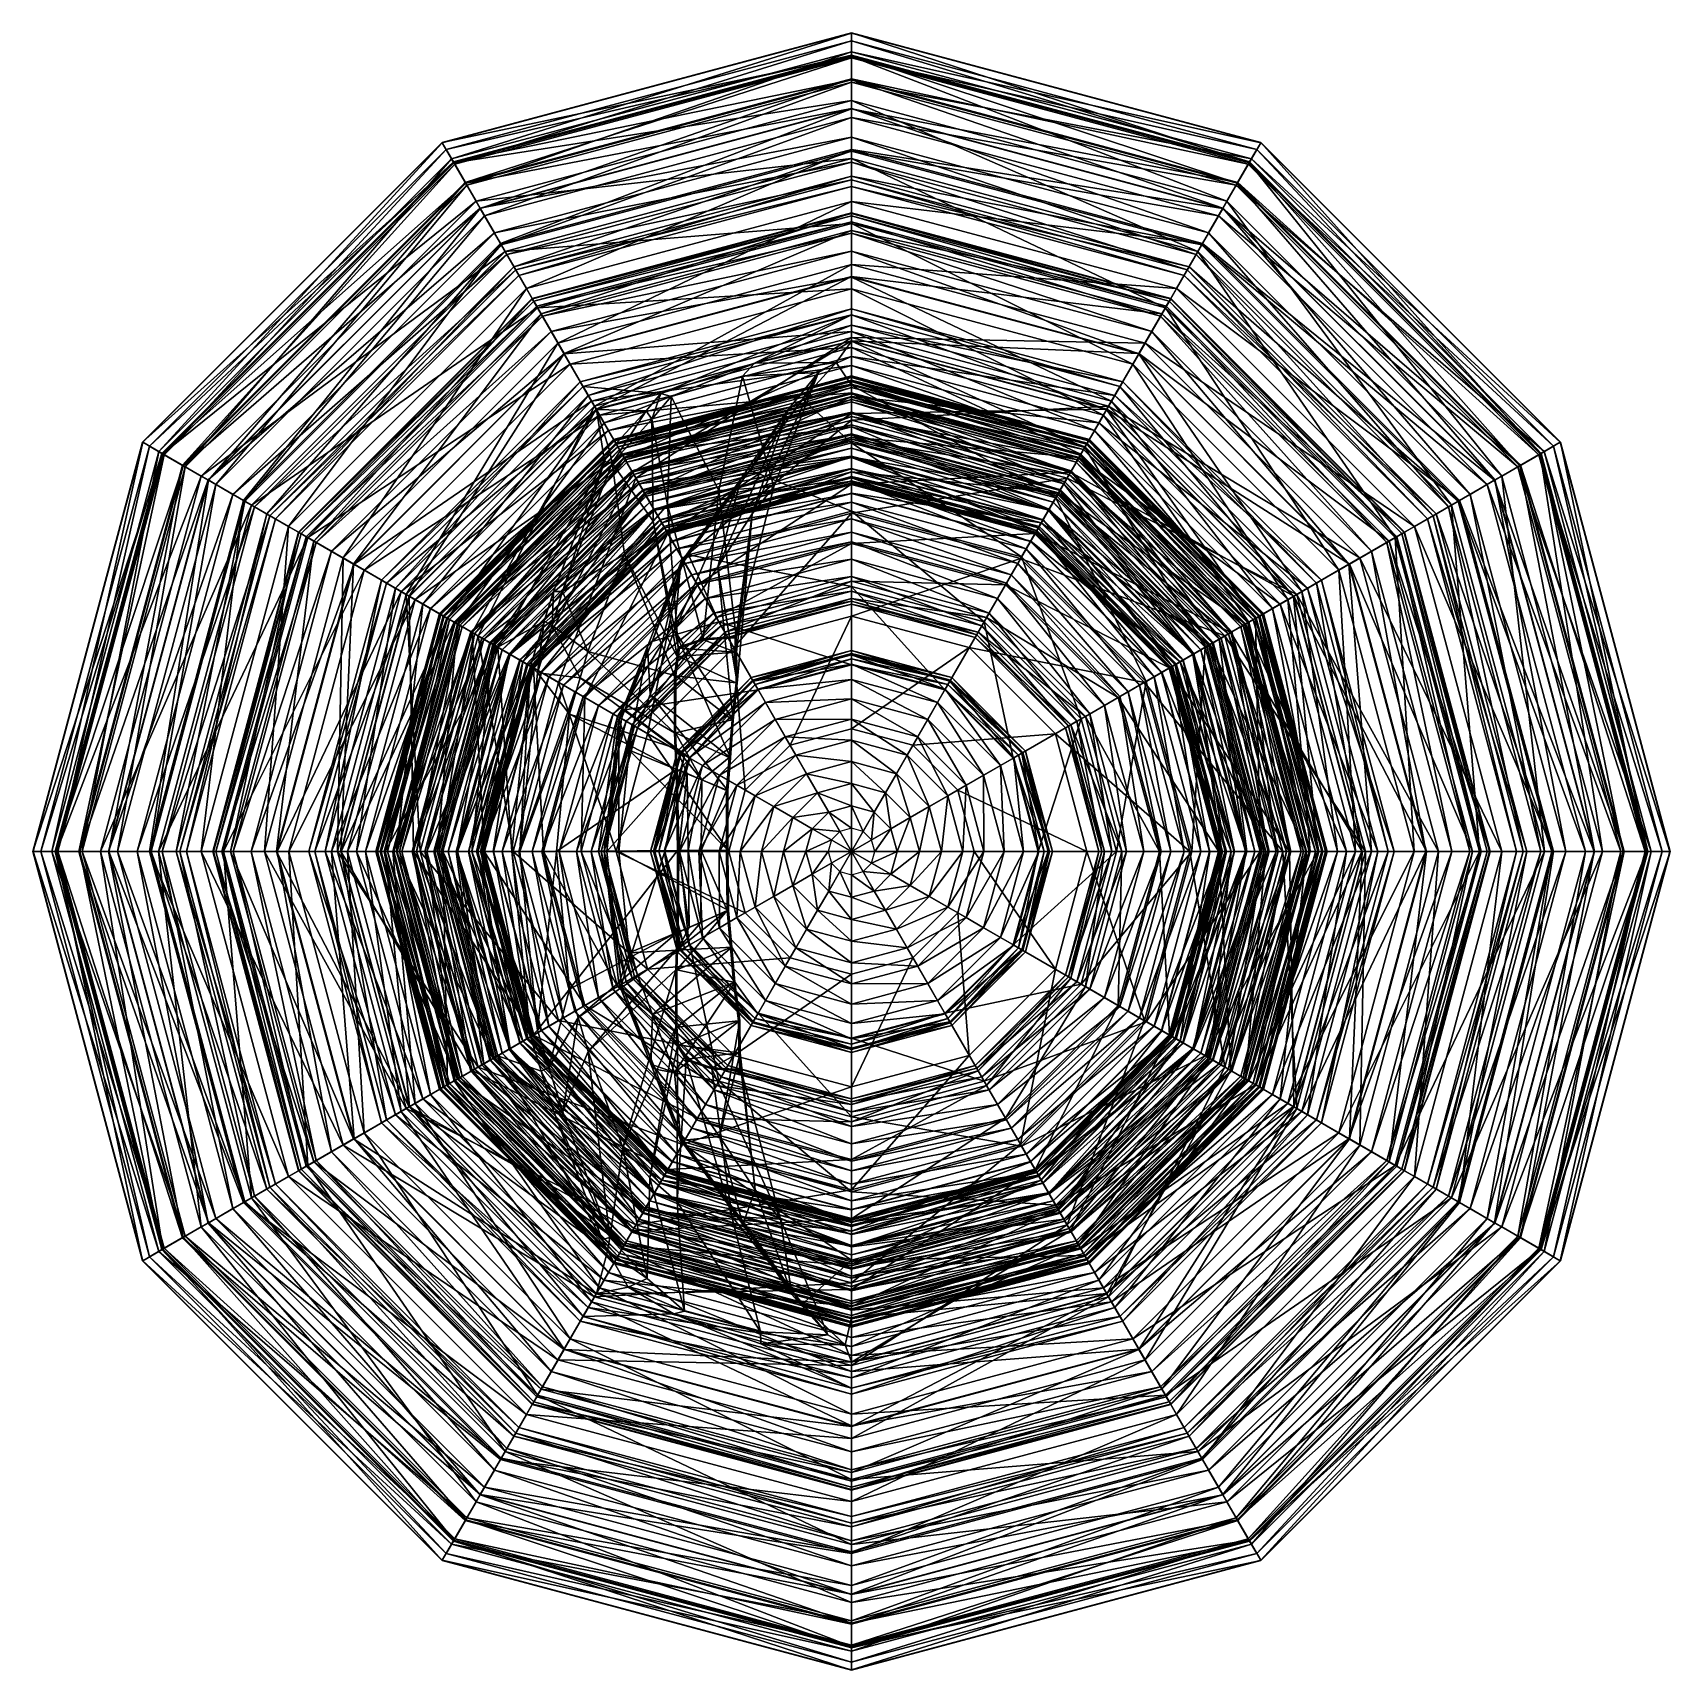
# Model space of a CAD drawing. Header units: inches. Extents: x -178.2 to -118.6, y -383.5 to -323.8.
import ezdxf

# ---------------------------------------------------------------- set-up
doc = ezdxf.new("R2010")
doc.units = ezdxf.units.IN
doc.header["$MEASUREMENT"] = 0
doc.layers.get('0').update_dxf_attribs({"color": 36, "true_color": 0x863b08})

msp = doc.modelspace()

# ---------------------------------------------------------------- meshes
at = {"color": 18, "true_color": 0x000000}
mesh = msp.add_polyface(dxfattribs=at)
corners = [(-166.892, -342.958, 2.512), (-159.064, -335.131, 2.512), (-160.213, -333.142, 2.915), (-168.88, -341.81, 2.915), (-168.178, -342.216, 33.648), (-159.807, -333.845, 33.648), (-158.619, -335.903, 36.113), (-159.679, -334.067, 75.976), (-167.955, -342.344, 75.976), (-166.508, -343.18, 75.359), (-159.998, -333.515, 76.998), (-168.508, -342.025, 76.998), (-168.501, -342.029, 78.898), (-159.994, -333.521, 78.898), (-159.948, -333.6, 79.513), (-168.422, -342.074, 79.513), (-159.837, -333.793, 80.051), (-168.229, -342.186, 80.051), (-159.632, -334.148, 80.621), (-167.875, -342.39, 80.621), (-159.307, -334.711, 81.332), (-167.312, -342.716, 81.332), (-157.665, -337.555, 112.12), (-157.183, -339.047, 115.594), (-157.37, -339.445, 115.967), (-148.372, -326.605, 4.276), (-161.895, -330.228, 4.276), (-161.158, -331.504, 3.496), (-148.372, -325.508, 5.187), (-162.443, -329.279, 5.187), (-148.372, -324.746, 6.162), (-162.825, -328.618, 6.162), (-148.372, -324.121, 8.296), (-163.137, -328.077, 8.296), (-148.372, -324.651, 11.698), (-162.872, -328.537, 11.698), (-148.372, -325.548, 13.307), (-162.424, -329.313, 13.307), (-148.372, -326.588, 14.102), (-161.903, -330.214, 14.102), (-148.372, -327.634, 14.404), (-161.38, -331.12, 14.404), (-161.741, -330.496, 18.547), (-148.372, -326.914, 18.547), (-148.372, -325.627, 19.626), (-162.384, -329.381, 19.626), (-148.372, -324.522, 20.887), (-162.937, -328.424, 20.887), (-148.372, -323.842, 22.414), (-163.277, -327.835, 22.414), (-148.372, -323.83, 24.291), (-163.283, -327.825, 24.291), (-148.372, -324.69, 26.46), (-162.852, -328.57, 26.46), (-148.372, -326.301, 28.773), (-162.047, -329.965, 28.773), (-148.372, -328.413, 31.185), (-155.314, -336.964, 111.646), (-155.85, -337.604, 113.267), (-155.646, -337.903, 113.479), (-154.937, -337.083, 112.224), (-155.077, -341.028, 113.799), (-157.09, -339.512, 116.014), (-158.148, -336.718, 108.273), (-148.372, -334.099, 108.273)]
mesh.append_faces([[corners[k] for k in face] for face in [(0, 1, 2, 0), (2, 3, 0, 2), (4, 5, 6, 4), (7, 8, 9, 7), (8, 7, 10, 8), (10, 11, 8, 10), (12, 13, 14, 12), (14, 15, 12, 14), (15, 14, 16, 15), (16, 17, 15, 16), (17, 16, 18, 17), (18, 19, 17, 18), (19, 18, 20, 19), (20, 21, 19, 20), (22, 23, 24, 22), (25, 26, 27, 25), (26, 25, 28, 26), (28, 29, 26, 28), (29, 28, 30, 29), (30, 31, 29, 30), (31, 30, 32, 31), (32, 33, 31, 32), (33, 32, 34, 33), (34, 35, 33, 34), (35, 34, 36, 35), (36, 37, 35, 36), (37, 36, 38, 37), (38, 39, 37, 38), (39, 38, 40, 39), (40, 41, 39, 40), (42, 43, 44, 42), (44, 45, 42, 44), (45, 44, 46, 45), (46, 47, 45, 46), (47, 46, 48, 47), (48, 49, 47, 48), (49, 48, 50, 49), (50, 51, 49, 50), (51, 50, 52, 51), (52, 53, 51, 52), (53, 52, 54, 53), (54, 55, 53, 54), (55, 54, 56, 55), (22, 57, 58, 22), (58, 23, 22, 58), (59, 60, 61, 59), (57, 60, 59, 57), (59, 58, 57, 59), (58, 59, 62, 58), (57, 22, 63, 57), (63, 64, 57, 63)]], dxfattribs={"vtx2": -1, "vtx3": -1, "color": 18})
mesh = msp.add_polyface(dxfattribs=at)
corners = [(-148.372, -329.97, 2.915), (-136.532, -333.142, 2.915), (-135.586, -331.504, 3.496), (-148.372, -328.078, 3.496), (-134.85, -330.228, 4.276), (-148.372, -326.605, 4.276), (-134.302, -329.279, 5.187), (-148.372, -325.508, 5.187), (-133.92, -328.618, 6.162), (-148.372, -324.746, 6.162), (-133.608, -328.077, 8.296), (-148.372, -324.121, 8.296), (-133.873, -328.536, 11.698), (-148.372, -324.651, 11.698), (-134.321, -329.313, 13.307), (-148.372, -325.548, 13.307), (-134.842, -330.214, 14.102), (-148.372, -326.588, 14.102), (-135.365, -331.12, 14.404), (-148.372, -327.634, 14.404), (-135.822, -331.911, 14.535), (-148.372, -328.548, 14.535), (-136.144, -332.469, 14.817), (-148.372, -329.192, 14.817), (-136.261, -332.673, 15.569), (-148.372, -329.428, 15.569), (-136.076, -332.352, 16.603), (-148.372, -329.057, 16.603), (-135.616, -331.556, 17.567), (-148.372, -328.138, 17.567), (-135.004, -330.496, 18.547), (-148.372, -326.914, 18.547), (-134.361, -329.381, 19.626), (-148.372, -325.627, 19.626), (-133.808, -328.424, 20.887), (-148.372, -324.522, 20.887), (-133.468, -327.835, 22.414), (-148.372, -323.842, 22.414), (-133.462, -327.825, 24.291), (-148.372, -323.83, 24.291), (-133.893, -328.57, 26.46), (-148.372, -324.69, 26.46), (-134.698, -329.965, 28.773), (-148.372, -326.301, 28.773), (-135.754, -331.794, 31.185), (-148.372, -328.413, 31.185), (-136.938, -333.845, 33.648), (-148.372, -330.781, 33.648), (-148.372, -330.4, 76.998), (-136.747, -333.515, 76.998), (-136.744, -333.509, 78.096), (-148.372, -330.393, 78.096), (-136.751, -333.521, 78.898), (-148.372, -330.407, 78.898), (-136.797, -333.6, 79.513)]
mesh.append_faces([[corners[k] for k in face] for face in [(0, 1, 2, 0), (2, 3, 0, 2), (3, 2, 4, 3), (4, 5, 3, 4), (5, 4, 6, 5), (6, 7, 5, 6), (7, 6, 8, 7), (8, 9, 7, 8), (9, 8, 10, 9), (10, 11, 9, 10), (11, 10, 12, 11), (12, 13, 11, 12), (13, 12, 14, 13), (14, 15, 13, 14), (15, 14, 16, 15), (16, 17, 15, 16), (17, 16, 18, 17), (18, 19, 17, 18), (19, 18, 20, 19), (20, 21, 19, 20), (21, 20, 22, 21), (22, 23, 21, 22), (23, 22, 24, 23), (24, 25, 23, 24), (25, 24, 26, 25), (26, 27, 25, 26), (27, 26, 28, 27), (28, 29, 27, 28), (29, 28, 30, 29), (30, 31, 29, 30), (31, 30, 32, 31), (32, 33, 31, 32), (33, 32, 34, 33), (34, 35, 33, 34), (35, 34, 36, 35), (36, 37, 35, 36), (37, 36, 38, 37), (38, 39, 37, 38), (39, 38, 40, 39), (40, 41, 39, 40), (41, 40, 42, 41), (42, 43, 41, 42), (43, 42, 44, 43), (44, 45, 43, 44), (45, 44, 46, 45), (46, 47, 45, 46), (48, 49, 50, 48), (50, 51, 48, 50), (51, 50, 52, 51), (52, 53, 51, 52), (53, 52, 54, 53)]], dxfattribs={"vtx2": -1, "vtx3": -1, "color": 18})
mesh = msp.add_polyface(dxfattribs=at)
corners = [(-157.735, -337.433, 2.217), (-148.372, -334.925, 2.217), (-148.372, -332.266, 2.512), (-159.064, -335.131, 2.512), (-148.372, -329.97, 2.915), (-160.213, -333.142, 2.915), (-148.372, -328.078, 3.496), (-161.158, -331.504, 3.496), (-148.372, -326.605, 4.276), (-161.38, -331.12, 14.404), (-148.372, -327.634, 14.404), (-148.372, -328.548, 14.535), (-160.923, -331.911, 14.535), (-148.372, -329.192, 14.817), (-160.601, -332.469, 14.817), (-148.372, -329.428, 15.569), (-160.484, -332.673, 15.569), (-148.372, -329.057, 16.603), (-160.669, -332.352, 16.603), (-148.372, -328.138, 17.567), (-161.129, -331.556, 17.567), (-148.372, -326.914, 18.547), (-161.741, -330.496, 18.547), (-148.372, -328.413, 31.185), (-160.991, -331.794, 31.185), (-162.047, -329.965, 28.773), (-148.372, -330.781, 33.648), (-159.807, -333.845, 33.648), (-148.372, -333.157, 36.113), (-158.619, -335.903, 36.113), (-148.372, -335.293, 38.535), (-148.372, -332.709, 75.359), (-158.843, -335.515, 75.359), (-157.673, -337.541, 74.972), (-148.372, -331.038, 75.976), (-159.679, -334.067, 75.976), (-148.372, -330.4, 76.998), (-159.998, -333.515, 76.998), (-148.372, -330.393, 78.096), (-160.001, -333.509, 78.096), (-148.372, -330.407, 78.898), (-159.994, -333.521, 78.898), (-148.372, -330.499, 79.513), (-159.948, -333.6, 79.513), (-148.372, -330.721, 80.051), (-159.837, -333.793, 80.051), (-148.372, -331.131, 80.621), (-159.632, -334.148, 80.621), (-148.372, -331.781, 81.332), (-159.307, -334.711, 81.332), (-148.372, -332.727, 82.294), (-158.834, -335.53, 82.294), (-148.372, -334.707, 82.672), (-157.844, -337.245, 82.672), (-157.96, -337.044, 101.156), (-148.372, -334.475, 101.156), (-148.372, -333.891, 104.426), (-158.252, -336.538, 104.426), (-148.372, -334.099, 108.273), (-158.148, -336.718, 108.273), (-151.904, -335.869, 111.69), (-155.314, -336.964, 111.646)]
mesh.append_faces([[corners[k] for k in face] for face in [(0, 1, 2, 0), (2, 3, 0, 2), (3, 2, 4, 3), (4, 5, 3, 4), (5, 4, 6, 5), (6, 7, 5, 6), (7, 6, 8, 7), (9, 10, 11, 9), (11, 12, 9, 11), (12, 11, 13, 12), (13, 14, 12, 13), (14, 13, 15, 14), (15, 16, 14, 15), (16, 15, 17, 16), (17, 18, 16, 17), (18, 17, 19, 18), (19, 20, 18, 19), (20, 19, 21, 20), (21, 22, 20, 21), (23, 24, 25, 23), (24, 23, 26, 24), (26, 27, 24, 26), (27, 26, 28, 27), (28, 29, 27, 28), (29, 28, 30, 29), (31, 32, 33, 31), (32, 31, 34, 32), (34, 35, 32, 34), (35, 34, 36, 35), (36, 37, 35, 36), (37, 36, 38, 37), (38, 39, 37, 38), (39, 38, 40, 39), (40, 41, 39, 40), (41, 40, 42, 41), (42, 43, 41, 42), (43, 42, 44, 43), (44, 45, 43, 44), (45, 44, 46, 45), (46, 47, 45, 46), (47, 46, 48, 47), (48, 49, 47, 48), (49, 48, 50, 49), (50, 51, 49, 50), (51, 50, 52, 51), (52, 53, 51, 52), (54, 55, 56, 54), (56, 57, 54, 56), (57, 56, 58, 57), (58, 59, 57, 58), (60, 61, 58, 60)]], dxfattribs={"vtx2": -1, "vtx3": -1, "color": 18})
mesh = msp.add_polyface(dxfattribs=at)
corners = [(-168.88, -341.81, 2.915), (-160.213, -333.142, 2.915), (-161.158, -331.504, 3.496), (-170.518, -340.864, 3.496), (-161.895, -330.228, 4.276), (-171.794, -340.128, 4.276), (-162.443, -329.279, 5.187), (-172.744, -339.579, 5.187), (-162.825, -328.618, 6.162), (-173.405, -339.198, 6.162), (-163.137, -328.077, 8.296), (-173.945, -338.886, 8.296), (-162.872, -328.537, 11.698), (-173.486, -339.151, 11.698), (-162.424, -329.313, 13.307), (-172.71, -339.599, 13.307), (-161.903, -330.214, 14.102), (-171.809, -340.119, 14.102), (-161.38, -331.12, 14.404), (-170.903, -340.642, 14.404), (-160.923, -331.911, 14.535), (-170.111, -341.099, 14.535), (-160.601, -332.469, 14.817), (-169.554, -341.421, 14.817), (-160.484, -332.673, 15.569), (-169.35, -341.539, 15.569), (-160.669, -332.352, 16.603), (-169.671, -341.354, 16.603), (-161.129, -331.556, 17.567), (-170.467, -340.894, 17.567), (-161.741, -330.496, 18.547), (-171.527, -340.282, 18.547), (-162.384, -329.381, 19.626), (-172.641, -339.639, 19.626), (-162.937, -328.424, 20.887), (-173.598, -339.086, 20.887), (-163.277, -327.835, 22.414), (-174.187, -338.746, 22.414), (-163.283, -327.825, 24.291), (-174.198, -338.74, 24.291), (-162.852, -328.57, 26.46), (-173.452, -339.17, 26.46), (-162.047, -329.965, 28.773), (-172.058, -339.975, 28.773), (-160.991, -331.794, 31.185), (-170.228, -341.032, 31.185), (-159.807, -333.845, 33.648), (-168.178, -342.216, 33.648), (-168.508, -342.025, 76.998), (-159.998, -333.515, 76.998), (-160.001, -333.509, 78.096), (-168.514, -342.021, 78.096), (-159.994, -333.521, 78.898), (-168.501, -342.029, 78.898)]
mesh.append_faces([[corners[k] for k in face] for face in [(0, 1, 2, 0), (2, 3, 0, 2), (3, 2, 4, 3), (4, 5, 3, 4), (5, 4, 6, 5), (6, 7, 5, 6), (7, 6, 8, 7), (8, 9, 7, 8), (9, 8, 10, 9), (10, 11, 9, 10), (11, 10, 12, 11), (12, 13, 11, 12), (13, 12, 14, 13), (14, 15, 13, 14), (15, 14, 16, 15), (16, 17, 15, 16), (17, 16, 18, 17), (18, 19, 17, 18), (19, 18, 20, 19), (20, 21, 19, 20), (21, 20, 22, 21), (22, 23, 21, 22), (23, 22, 24, 23), (24, 25, 23, 24), (25, 24, 26, 25), (26, 27, 25, 26), (27, 26, 28, 27), (28, 29, 27, 28), (29, 28, 30, 29), (30, 31, 29, 30), (31, 30, 32, 31), (32, 33, 31, 32), (33, 32, 34, 33), (34, 35, 33, 34), (35, 34, 36, 35), (36, 37, 35, 36), (37, 36, 38, 37), (38, 39, 37, 38), (39, 38, 40, 39), (40, 41, 39, 40), (41, 40, 42, 41), (42, 43, 41, 42), (43, 42, 44, 43), (44, 45, 43, 44), (45, 44, 46, 45), (46, 47, 45, 46), (48, 49, 50, 48), (50, 51, 48, 50), (51, 50, 52, 51), (52, 53, 51, 52)]], dxfattribs={"vtx2": -1, "vtx3": -1, "color": 18})
mesh = msp.add_polyface(dxfattribs=at)
corners = [(-136.532, -333.142, 2.915), (-127.865, -341.81, 2.915), (-126.226, -340.864, 3.496), (-135.586, -331.504, 3.496), (-124.951, -340.128, 4.276), (-134.85, -330.228, 4.276), (-124.001, -339.579, 5.187), (-134.302, -329.279, 5.187), (-123.34, -339.198, 6.162), (-133.92, -328.618, 6.162), (-122.8, -338.886, 8.296), (-133.608, -328.077, 8.296), (-123.259, -339.151, 11.698), (-133.873, -328.536, 11.698), (-124.035, -339.599, 13.307), (-134.321, -329.313, 13.307), (-124.936, -340.119, 14.102), (-134.842, -330.214, 14.102), (-125.842, -340.642, 14.404), (-135.365, -331.12, 14.404), (-126.634, -341.099, 14.535), (-135.822, -331.911, 14.535), (-127.191, -341.421, 14.817), (-136.144, -332.469, 14.817), (-127.395, -341.539, 15.569), (-136.261, -332.673, 15.569), (-127.074, -341.354, 16.603), (-136.076, -332.352, 16.603), (-126.278, -340.894, 17.567), (-135.616, -331.556, 17.567), (-125.218, -340.282, 18.547), (-135.004, -330.496, 18.547), (-124.104, -339.639, 19.626), (-134.361, -329.381, 19.626), (-123.147, -339.086, 20.887), (-133.808, -328.424, 20.887), (-122.558, -338.746, 22.414), (-133.468, -327.835, 22.414), (-122.547, -338.74, 24.291), (-133.462, -327.825, 24.291), (-123.293, -339.17, 26.46), (-133.893, -328.57, 26.46), (-124.687, -339.975, 28.773), (-134.698, -329.965, 28.773), (-126.517, -341.032, 31.185), (-135.754, -331.794, 31.185), (-128.567, -342.216, 33.648), (-136.938, -333.845, 33.648), (-136.747, -333.515, 76.998), (-128.237, -342.025, 76.998), (-128.231, -342.021, 78.096), (-136.744, -333.509, 78.096), (-128.244, -342.029, 78.898), (-136.751, -333.521, 78.898), (-128.323, -342.074, 79.513)]
mesh.append_faces([[corners[k] for k in face] for face in [(0, 1, 2, 0), (2, 3, 0, 2), (3, 2, 4, 3), (4, 5, 3, 4), (5, 4, 6, 5), (6, 7, 5, 6), (7, 6, 8, 7), (8, 9, 7, 8), (9, 8, 10, 9), (10, 11, 9, 10), (11, 10, 12, 11), (12, 13, 11, 12), (13, 12, 14, 13), (14, 15, 13, 14), (15, 14, 16, 15), (16, 17, 15, 16), (17, 16, 18, 17), (18, 19, 17, 18), (19, 18, 20, 19), (20, 21, 19, 20), (21, 20, 22, 21), (22, 23, 21, 22), (23, 22, 24, 23), (24, 25, 23, 24), (25, 24, 26, 25), (26, 27, 25, 26), (27, 26, 28, 27), (28, 29, 27, 28), (29, 28, 30, 29), (30, 31, 29, 30), (31, 30, 32, 31), (32, 33, 31, 32), (33, 32, 34, 33), (34, 35, 33, 34), (35, 34, 36, 35), (36, 37, 35, 36), (37, 36, 38, 37), (38, 39, 37, 38), (39, 38, 40, 39), (40, 41, 39, 40), (41, 40, 42, 41), (42, 43, 41, 42), (43, 42, 44, 43), (44, 45, 43, 44), (45, 44, 46, 45), (46, 47, 45, 46), (48, 49, 50, 48), (50, 51, 48, 50), (51, 50, 52, 51), (52, 53, 51, 52), (53, 52, 54, 53)]], dxfattribs={"vtx2": -1, "vtx3": -1, "color": 18})
mesh = msp.add_polyface(dxfattribs=at)
corners = [(-150.153, -337.189, 115.967), (-148.372, -336.665, 115.967), (-148.372, -338.77, 119.814), (-139.01, -337.433, 2.217), (-148.372, -334.925, 2.217), (-148.372, -337.945, 2.031), (-137.681, -335.131, 2.512), (-148.372, -332.266, 2.512), (-136.532, -333.142, 2.915), (-148.372, -329.97, 2.915), (-148.372, -330.781, 33.648), (-136.938, -333.845, 33.648), (-138.126, -335.903, 36.113), (-148.372, -333.157, 36.113), (-139.194, -337.753, 38.535), (-148.372, -335.293, 38.535), (-140.019, -339.182, 40.865), (-139.072, -337.541, 74.972), (-148.372, -335.049, 74.972), (-148.372, -337.693, 74.641), (-137.902, -335.515, 75.359), (-148.372, -332.709, 75.359), (-137.066, -334.067, 75.976), (-148.372, -331.038, 75.976), (-136.747, -333.515, 76.998), (-148.372, -330.4, 76.998), (-136.797, -333.6, 79.513), (-148.372, -330.499, 79.513), (-148.372, -330.407, 78.898), (-136.908, -333.793, 80.051), (-148.372, -330.721, 80.051), (-137.113, -334.148, 80.621), (-148.372, -331.131, 80.621), (-137.438, -334.711, 81.332), (-148.372, -331.781, 81.332), (-137.911, -335.53, 82.294), (-148.372, -332.727, 82.294), (-138.901, -337.245, 82.672), (-148.372, -334.707, 82.672), (-139.52, -338.317, 83.145), (-148.372, -335.945, 83.145), (-139.863, -338.912, 83.677), (-139.708, -338.643, 92.439), (-148.372, -336.321, 92.439), (-148.372, -336.344, 91.922), (-139.359, -338.039, 98.907), (-148.372, -335.624, 98.907), (-148.372, -337.074, 97.478), (-138.785, -337.044, 101.156), (-148.372, -334.475, 101.156), (-138.493, -336.538, 104.426), (-148.372, -333.891, 104.426), (-138.597, -336.718, 108.273), (-148.372, -334.099, 108.273), (-139.08, -337.555, 112.12), (-148.372, -335.066, 112.12), (-139.88, -338.94, 115.967), (-148.926, -335.835, 113.367), (-151.904, -335.869, 111.69), (-150.681, -337.548, 116.007), (-149.576, -336.2, 113.604), (-152.339, -336.338, 112.205)]
mesh.append_faces([[corners[k] for k in face] for face in [(57, 55, 1, 57)]], dxfattribs={"vtx0": -1, "vtx2": -1, "vtx3": -1, "color": 18})
mesh.append_faces([[corners[k] for k in face] for face in [(57, 1, 0, 57)]], dxfattribs={"vtx0": -1, "vtx3": -1, "color": 18})
mesh.append_faces([[corners[k] for k in face] for face in [(0, 1, 2, 0), (3, 4, 5, 3), (4, 3, 6, 4), (6, 7, 4, 6), (7, 6, 8, 7), (8, 9, 7, 8), (10, 11, 12, 10), (12, 13, 10, 12), (13, 12, 14, 13), (14, 15, 13, 14), (15, 14, 16, 15), (17, 18, 19, 17), (18, 17, 20, 18), (20, 21, 18, 20), (21, 20, 22, 21), (22, 23, 21, 22), (23, 22, 24, 23), (24, 25, 23, 24), (26, 27, 28, 26), (27, 26, 29, 27), (29, 30, 27, 29), (30, 29, 31, 30), (31, 32, 30, 31), (32, 31, 33, 32), (33, 34, 32, 33), (34, 33, 35, 34), (35, 36, 34, 35), (36, 35, 37, 36), (37, 38, 36, 37), (38, 37, 39, 38), (39, 40, 38, 39), (40, 39, 41, 40), (42, 43, 44, 42), (45, 46, 47, 45), (46, 45, 48, 46), (48, 49, 46, 48), (49, 48, 50, 49), (50, 51, 49, 50), (51, 50, 52, 51), (52, 53, 51, 52), (53, 52, 54, 53), (54, 55, 53, 54), (55, 54, 56, 55), (56, 1, 55, 56), (57, 58, 55, 57), (53, 55, 58, 53), (0, 59, 60, 0), (60, 57, 0, 60), (57, 60, 61, 57)]], dxfattribs={"vtx2": -1, "vtx3": -1, "color": 18})
mesh = msp.add_polyface(dxfattribs=at)
corners = [(-156.225, -340.049, 2.031), (-148.372, -337.945, 2.031), (-148.372, -334.925, 2.217), (-157.735, -337.433, 2.217), (-148.372, -335.293, 38.535), (-157.551, -337.753, 38.535), (-158.619, -335.903, 36.113), (-148.372, -336.943, 40.865), (-156.726, -339.182, 40.865), (-148.372, -338.181, 43.137), (-156.351, -339.831, 74.641), (-148.372, -337.693, 74.641), (-148.372, -335.049, 74.972), (-157.673, -337.541, 74.972), (-148.372, -332.709, 75.359), (-157.844, -337.245, 82.672), (-148.372, -334.707, 82.672), (-148.372, -335.945, 83.145), (-157.225, -338.317, 83.145), (-148.372, -336.632, 83.677), (-156.882, -338.912, 83.677), (-148.372, -336.955, 84.235), (-156.72, -339.192, 84.235), (-148.372, -337.106, 84.784), (-156.644, -339.323, 84.784), (-148.372, -337.274, 85.289), (-156.561, -339.468, 85.289), (-148.372, -337.647, 85.715), (-156.374, -339.791, 85.715), (-148.372, -338.105, 86.017), (-156.297, -339.924, 89.847), (-148.372, -337.801, 89.847), (-148.372, -337.182, 90.367), (-156.606, -339.389, 90.367), (-148.372, -336.75, 90.886), (-156.823, -339.014, 90.886), (-148.372, -336.479, 91.405), (-156.958, -338.78, 91.405), (-148.372, -336.344, 91.922), (-157.025, -338.663, 91.922), (-148.372, -336.321, 92.439), (-157.037, -338.643, 92.439), (-148.372, -336.384, 92.956), (-157.005, -338.697, 92.956), (-148.372, -336.526, 93.572), (-156.935, -338.82, 93.572), (-148.372, -336.987, 94.124), (-156.704, -339.219, 94.124), (-148.372, -337.669, 94.612), (-156.363, -339.81, 94.612), (-148.372, -337.074, 97.478), (-156.66, -339.295, 97.478), (-155.917, -340.583, 96.668), (-148.372, -335.624, 98.907), (-157.386, -338.039, 98.907), (-148.372, -334.475, 101.156), (-157.96, -337.044, 101.156), (-154.937, -337.083, 112.224), (-152.339, -336.338, 112.205), (-153.203, -340.498, 113.799), (-149.576, -336.2, 113.604), (-151.201, -340.372, 114.799), (-150.681, -337.548, 116.007), (-150.153, -337.189, 115.967), (-152.081, -339.764, 119.814), (-151.904, -335.869, 111.69), (-155.314, -336.964, 111.646), (-148.926, -335.835, 113.367)]
mesh.append_faces([[corners[k] for k in face] for face in [(0, 1, 2, 0), (2, 3, 0, 2), (4, 5, 6, 4), (5, 4, 7, 5), (7, 8, 5, 7), (8, 7, 9, 8), (10, 11, 12, 10), (12, 13, 10, 12), (13, 12, 14, 13), (15, 16, 17, 15), (17, 18, 15, 17), (18, 17, 19, 18), (19, 20, 18, 19), (20, 19, 21, 20), (21, 22, 20, 21), (22, 21, 23, 22), (23, 24, 22, 23), (24, 23, 25, 24), (25, 26, 24, 25), (26, 25, 27, 26), (27, 28, 26, 27), (28, 27, 29, 28), (30, 31, 32, 30), (32, 33, 30, 32), (33, 32, 34, 33), (34, 35, 33, 34), (35, 34, 36, 35), (36, 37, 35, 36), (37, 36, 38, 37), (38, 39, 37, 38), (39, 38, 40, 39), (40, 41, 39, 40), (41, 40, 42, 41), (42, 43, 41, 42), (43, 42, 44, 43), (44, 45, 43, 44), (45, 44, 46, 45), (46, 47, 45, 46), (47, 46, 48, 47), (48, 49, 47, 48), (50, 51, 52, 50), (51, 50, 53, 51), (53, 54, 51, 53), (54, 53, 55, 54), (55, 56, 54, 55), (57, 58, 59, 57), (58, 60, 61, 58), (62, 63, 64, 62), (65, 58, 57, 65), (57, 66, 65, 57), (58, 65, 67, 58)]], dxfattribs={"vtx2": -1, "vtx3": -1, "color": 18})
mesh = msp.add_polyface(dxfattribs=at)
corners = [(-137.681, -335.131, 2.512), (-129.853, -342.958, 2.512), (-127.865, -341.81, 2.915), (-136.532, -333.142, 2.915), (-136.938, -333.845, 33.648), (-128.567, -342.216, 33.648), (-130.625, -343.404, 36.113), (-137.902, -335.515, 75.359), (-130.237, -343.18, 75.359), (-128.79, -342.344, 75.976), (-137.066, -334.067, 75.976), (-128.237, -342.025, 76.998), (-136.747, -333.515, 76.998), (-128.323, -342.074, 79.513), (-136.797, -333.6, 79.513), (-136.751, -333.521, 78.898), (-128.516, -342.186, 80.051), (-136.908, -333.793, 80.051), (-128.87, -342.39, 80.621), (-137.113, -334.148, 80.621), (-129.433, -342.716, 81.332), (-137.438, -334.711, 81.332), (-130.253, -343.189, 82.294), (-137.911, -335.53, 82.294), (-126.226, -340.864, 3.496), (-122.8, -353.65, 3.496), (-121.327, -353.65, 4.276), (-124.951, -340.128, 4.276), (-120.231, -353.65, 5.187), (-124.001, -339.579, 5.187), (-119.468, -353.65, 6.162), (-123.34, -339.198, 6.162), (-118.844, -353.65, 8.296), (-122.8, -338.886, 8.296), (-119.374, -353.65, 11.698), (-123.259, -339.151, 11.698), (-120.27, -353.65, 13.307), (-124.035, -339.599, 13.307), (-121.311, -353.65, 14.102), (-124.936, -340.119, 14.102), (-122.357, -353.65, 14.404), (-125.842, -340.642, 14.404), (-123.271, -353.65, 14.535), (-126.634, -341.099, 14.535), (-126.278, -340.894, 17.567), (-122.86, -353.65, 17.567), (-121.636, -353.65, 18.547), (-125.218, -340.282, 18.547), (-120.349, -353.65, 19.626), (-124.104, -339.639, 19.626), (-119.244, -353.65, 20.887), (-123.147, -339.086, 20.887), (-118.564, -353.65, 22.414), (-122.558, -338.746, 22.414), (-118.552, -353.65, 24.291), (-122.547, -338.74, 24.291), (-119.413, -353.65, 26.46), (-123.293, -339.17, 26.46), (-121.023, -353.65, 28.773), (-124.687, -339.975, 28.773), (-123.136, -353.65, 31.185), (-126.517, -341.032, 31.185), (-125.504, -353.65, 33.648)]
mesh.append_faces([[corners[k] for k in face] for face in [(0, 1, 2, 0), (2, 3, 0, 2), (4, 5, 6, 4), (7, 8, 9, 7), (9, 10, 7, 9), (10, 9, 11, 10), (11, 12, 10, 11), (13, 14, 15, 13), (14, 13, 16, 14), (16, 17, 14, 16), (17, 16, 18, 17), (18, 19, 17, 18), (19, 18, 20, 19), (20, 21, 19, 20), (21, 20, 22, 21), (22, 23, 21, 22), (24, 25, 26, 24), (26, 27, 24, 26), (27, 26, 28, 27), (28, 29, 27, 28), (29, 28, 30, 29), (30, 31, 29, 30), (31, 30, 32, 31), (32, 33, 31, 32), (33, 32, 34, 33), (34, 35, 33, 34), (35, 34, 36, 35), (36, 37, 35, 36), (37, 36, 38, 37), (38, 39, 37, 38), (39, 38, 40, 39), (40, 41, 39, 40), (41, 40, 42, 41), (42, 43, 41, 42), (44, 45, 46, 44), (46, 47, 44, 46), (47, 46, 48, 47), (48, 49, 47, 48), (49, 48, 50, 49), (50, 51, 49, 50), (51, 50, 52, 51), (52, 53, 51, 52), (53, 52, 54, 53), (54, 55, 53, 54), (55, 54, 56, 55), (56, 57, 55, 56), (57, 56, 58, 57), (58, 59, 57, 58), (59, 58, 60, 59), (60, 61, 59, 60), (61, 60, 62, 61)]], dxfattribs={"vtx2": -1, "vtx3": -1, "color": 18})
mesh = msp.add_polyface(dxfattribs=at)
corners = [(-132.156, -344.287, 2.217), (-139.01, -337.433, 2.217), (-140.52, -340.049, 2.031), (-129.853, -342.958, 2.512), (-137.681, -335.131, 2.512), (-130.625, -343.404, 36.113), (-138.126, -335.903, 36.113), (-136.938, -333.845, 33.648), (-132.475, -344.472, 38.535), (-139.194, -337.753, 38.535), (-133.904, -345.297, 40.865), (-140.019, -339.182, 40.865), (-134.976, -345.916, 43.137), (-132.263, -344.349, 74.972), (-139.072, -337.541, 74.972), (-140.394, -339.831, 74.641), (-130.237, -343.18, 75.359), (-137.902, -335.515, 75.359), (-137.911, -335.53, 82.294), (-130.253, -343.189, 82.294), (-131.967, -344.179, 82.672), (-138.901, -337.245, 82.672), (-133.04, -344.798, 83.145), (-139.52, -338.317, 83.145), (-133.634, -345.141, 83.677), (-139.863, -338.912, 83.677), (-133.914, -345.303, 84.235), (-140.025, -339.192, 84.235), (-134.045, -345.378, 84.784), (-140.1, -339.323, 84.784), (-134.19, -345.462, 85.289), (-140.139, -339.389, 90.367), (-134.111, -345.416, 90.367), (-133.737, -345.2, 90.886), (-139.922, -339.014, 90.886), (-133.502, -345.065, 91.405), (-139.787, -338.78, 91.405), (-133.385, -344.997, 91.922), (-139.72, -338.663, 91.922), (-133.365, -344.986, 92.439), (-139.708, -338.643, 92.439), (-133.42, -345.017, 92.956), (-139.74, -338.697, 92.956), (-133.542, -345.088, 93.572), (-139.81, -338.82, 93.572), (-133.942, -345.318, 94.124), (-140.041, -339.219, 94.124), (-134.532, -345.659, 94.612), (-140.085, -339.295, 97.478), (-134.017, -345.362, 97.478), (-132.761, -344.637, 98.907), (-139.359, -338.039, 98.907), (-131.766, -344.063, 101.156), (-138.785, -337.044, 101.156), (-131.26, -343.771, 104.426), (-138.493, -336.538, 104.426), (-131.441, -343.874, 108.273), (-138.597, -336.718, 108.273), (-132.278, -344.358, 112.12), (-139.08, -337.555, 112.12), (-133.663, -345.158, 115.967), (-139.88, -338.94, 115.967), (-135.486, -346.21, 119.814)]
mesh.append_faces([[corners[k] for k in face] for face in [(0, 1, 2, 0), (1, 0, 3, 1), (3, 4, 1, 3), (5, 6, 7, 5), (6, 5, 8, 6), (8, 9, 6, 8), (9, 8, 10, 9), (10, 11, 9, 10), (11, 10, 12, 11), (13, 14, 15, 13), (14, 13, 16, 14), (16, 17, 14, 16), (18, 19, 20, 18), (20, 21, 18, 20), (21, 20, 22, 21), (22, 23, 21, 22), (23, 22, 24, 23), (24, 25, 23, 24), (25, 24, 26, 25), (26, 27, 25, 26), (27, 26, 28, 27), (28, 29, 27, 28), (29, 28, 30, 29), (31, 32, 33, 31), (33, 34, 31, 33), (34, 33, 35, 34), (35, 36, 34, 35), (36, 35, 37, 36), (37, 38, 36, 37), (38, 37, 39, 38), (39, 40, 38, 39), (40, 39, 41, 40), (41, 42, 40, 41), (42, 41, 43, 42), (43, 44, 42, 43), (44, 43, 45, 44), (45, 46, 44, 45), (46, 45, 47, 46), (48, 49, 50, 48), (50, 51, 48, 50), (51, 50, 52, 51), (52, 53, 51, 52), (53, 52, 54, 53), (54, 55, 53, 54), (55, 54, 56, 55), (56, 57, 55, 56), (57, 56, 58, 57), (58, 59, 57, 58), (59, 58, 60, 59), (60, 61, 59, 60), (61, 60, 62, 61)]], dxfattribs={"vtx2": -1, "vtx3": -1, "color": 18})
mesh = msp.add_polyface(dxfattribs=at)
corners = [(-157.735, -337.433, 2.217), (-164.589, -344.287, 2.217), (-161.973, -345.798, 2.031), (-159.064, -335.131, 2.512), (-166.892, -342.958, 2.512), (-158.619, -335.903, 36.113), (-166.12, -343.404, 36.113), (-168.178, -342.216, 33.648), (-157.551, -337.753, 38.535), (-164.27, -344.472, 38.535), (-156.726, -339.182, 40.865), (-162.841, -345.297, 40.865), (-157.673, -337.541, 74.972), (-164.482, -344.349, 74.972), (-162.192, -345.671, 74.641), (-158.843, -335.515, 75.359), (-166.508, -343.18, 75.359), (-159.679, -334.067, 75.976), (-167.312, -342.716, 81.332), (-159.307, -334.711, 81.332), (-158.834, -335.53, 82.294), (-166.492, -343.189, 82.294), (-157.844, -337.245, 82.672), (-164.778, -344.179, 82.672), (-157.225, -338.317, 83.145), (-163.705, -344.798, 83.145), (-156.882, -338.912, 83.677), (-163.111, -345.141, 83.677), (-156.72, -339.192, 84.235), (-162.831, -345.303, 84.235), (-156.644, -339.323, 84.784), (-162.7, -345.378, 84.784), (-162.634, -345.416, 90.367), (-156.606, -339.389, 90.367), (-156.823, -339.014, 90.886), (-163.008, -345.2, 90.886), (-156.958, -338.78, 91.405), (-163.243, -345.065, 91.405), (-157.025, -338.663, 91.922), (-163.36, -344.997, 91.922), (-157.037, -338.643, 92.439), (-163.38, -344.986, 92.439), (-157.005, -338.697, 92.956), (-163.325, -345.017, 92.956), (-156.935, -338.82, 93.572), (-163.203, -345.088, 93.572), (-156.704, -339.219, 94.124), (-162.803, -345.318, 94.124), (-162.728, -345.362, 97.478), (-156.66, -339.295, 97.478), (-157.386, -338.039, 98.907), (-163.984, -344.637, 98.907), (-157.96, -337.044, 101.156), (-164.979, -344.063, 101.156), (-158.252, -336.538, 104.426), (-165.485, -343.771, 104.426), (-158.148, -336.718, 108.273), (-165.304, -343.874, 108.273), (-157.665, -337.555, 112.12), (-164.467, -344.358, 112.12), (-163.082, -345.158, 115.967), (-161.259, -346.21, 119.814), (-157.37, -339.445, 115.967)]
mesh.append_faces([[corners[k] for k in face] for face in [(59, 58, 60, 59)]], dxfattribs={"vtx1": -1, "vtx3": -1, "color": 18})
mesh.append_faces([[corners[k] for k in face] for face in [(0, 1, 2, 0), (1, 0, 3, 1), (3, 4, 1, 3), (5, 6, 7, 5), (6, 5, 8, 6), (8, 9, 6, 8), (9, 8, 10, 9), (10, 11, 9, 10), (12, 13, 14, 12), (13, 12, 15, 13), (15, 16, 13, 15), (16, 15, 17, 16), (18, 19, 20, 18), (20, 21, 18, 20), (21, 20, 22, 21), (22, 23, 21, 22), (23, 22, 24, 23), (24, 25, 23, 24), (25, 24, 26, 25), (26, 27, 25, 26), (27, 26, 28, 27), (28, 29, 27, 28), (29, 28, 30, 29), (30, 31, 29, 30), (32, 33, 34, 32), (34, 35, 32, 34), (35, 34, 36, 35), (36, 37, 35, 36), (37, 36, 38, 37), (38, 39, 37, 38), (39, 38, 40, 39), (40, 41, 39, 40), (41, 40, 42, 41), (42, 43, 41, 42), (43, 42, 44, 43), (44, 45, 43, 44), (45, 44, 46, 45), (46, 47, 45, 46), (48, 49, 50, 48), (50, 51, 48, 50), (51, 50, 52, 51), (52, 53, 51, 52), (53, 52, 54, 53), (54, 55, 53, 54), (55, 54, 56, 55), (56, 57, 55, 56), (57, 56, 58, 57), (58, 59, 57, 58), (61, 60, 62, 61)]], dxfattribs={"vtx2": -1, "vtx3": -1, "color": 18})
mesh = msp.add_polyface(dxfattribs=at)
corners = [(-140.52, -340.049, 2.031), (-148.372, -337.945, 2.031), (-148.372, -341.328, 1.955), (-139.01, -337.433, 2.217), (-140.019, -339.182, 40.865), (-148.372, -336.943, 40.865), (-148.372, -335.293, 38.535), (-140.638, -340.254, 43.137), (-148.372, -338.181, 43.137), (-141.173, -341.18, 45.404), (-140.394, -339.831, 74.641), (-148.372, -337.693, 74.641), (-148.372, -340.277, 74.193), (-139.072, -337.541, 74.972), (-139.863, -338.912, 83.677), (-148.372, -336.632, 83.677), (-148.372, -335.945, 83.145), (-140.025, -339.192, 84.235), (-148.372, -336.955, 84.235), (-140.1, -339.323, 84.784), (-148.372, -337.106, 84.784), (-140.184, -339.468, 85.289), (-148.372, -337.274, 85.289), (-140.371, -339.791, 85.715), (-148.372, -337.647, 85.715), (-140.6, -340.188, 86.017), (-148.372, -338.105, 86.017), (-140.766, -340.476, 86.211), (-148.372, -338.437, 86.211), (-140.899, -340.706, 86.353), (-148.372, -338.704, 86.353), (-140.863, -340.643, 89.325), (-148.372, -338.631, 89.325), (-148.372, -339.274, 89.071), (-140.448, -339.924, 89.847), (-148.372, -337.801, 89.847), (-140.139, -339.389, 90.367), (-148.372, -337.182, 90.367), (-139.922, -339.014, 90.886), (-148.372, -336.75, 90.886), (-139.787, -338.78, 91.405), (-148.372, -336.479, 91.405), (-139.72, -338.663, 91.922), (-148.372, -336.344, 91.922), (-139.708, -338.643, 92.439), (-148.372, -336.321, 92.439), (-139.74, -338.697, 92.956), (-148.372, -336.384, 92.956), (-139.81, -338.82, 93.572), (-148.372, -336.526, 93.572), (-140.041, -339.219, 94.124), (-148.372, -336.987, 94.124), (-140.382, -339.81, 94.612), (-148.372, -337.669, 94.612), (-140.783, -340.505, 95.038), (-148.372, -338.471, 95.038), (-140.828, -340.583, 96.668), (-148.372, -338.562, 96.668), (-148.372, -339.823, 96.277), (-140.085, -339.295, 97.478), (-148.372, -337.074, 97.478), (-139.359, -338.039, 98.907), (-148.372, -336.665, 115.967), (-139.88, -338.94, 115.967), (-140.932, -340.764, 119.814), (-148.372, -338.77, 119.814)]
mesh.append_faces([[corners[k] for k in face] for face in [(0, 1, 2, 0), (1, 0, 3, 1), (4, 5, 6, 4), (5, 4, 7, 5), (7, 8, 5, 7), (8, 7, 9, 8), (10, 11, 12, 10), (11, 10, 13, 11), (14, 15, 16, 14), (15, 14, 17, 15), (17, 18, 15, 17), (18, 17, 19, 18), (19, 20, 18, 19), (20, 19, 21, 20), (21, 22, 20, 21), (22, 21, 23, 22), (23, 24, 22, 23), (24, 23, 25, 24), (25, 26, 24, 25), (26, 25, 27, 26), (27, 28, 26, 27), (28, 27, 29, 28), (29, 30, 28, 29), (31, 32, 33, 31), (32, 31, 34, 32), (34, 35, 32, 34), (35, 34, 36, 35), (36, 37, 35, 36), (37, 36, 38, 37), (38, 39, 37, 38), (39, 38, 40, 39), (40, 41, 39, 40), (41, 40, 42, 41), (42, 43, 41, 42), (43, 42, 44, 43), (45, 44, 46, 45), (46, 47, 45, 46), (47, 46, 48, 47), (48, 49, 47, 48), (49, 48, 50, 49), (50, 51, 49, 50), (51, 50, 52, 51), (52, 53, 51, 52), (53, 52, 54, 53), (54, 55, 53, 54), (56, 57, 58, 56), (57, 56, 59, 57), (59, 60, 57, 59), (60, 59, 61, 60), (62, 63, 64, 62), (64, 65, 62, 64)]], dxfattribs={"vtx2": -1, "vtx3": -1, "color": 18})
mesh = msp.add_polyface(dxfattribs=at)
corners = [(-155.116, -341.969, 47.648), (-160.053, -346.906, 47.648), (-160.842, -346.451, 45.404), (-160.203, -346.82, 88.667), (-155.203, -341.819, 88.667), (-155.341, -341.58, 88.861), (-155.176, -341.866, 95.705), (-160.157, -346.846, 95.705), (-160.804, -346.473, 95.402), (-155.286, -341.676, 96.277), (-160.347, -346.737, 96.277), (-159.679, -347.122, 96.104), (-148.372, -338.181, 43.137), (-156.107, -340.254, 43.137), (-156.726, -339.182, 40.865), (-148.372, -339.251, 45.404), (-155.572, -341.18, 45.404), (-148.372, -337.693, 74.641), (-156.351, -339.831, 74.641), (-155.059, -342.068, 74.193), (-148.372, -338.105, 86.017), (-156.145, -340.188, 86.017), (-156.374, -339.791, 85.715), (-148.372, -338.437, 86.211), (-155.979, -340.476, 86.211), (-148.372, -338.704, 86.353), (-155.846, -340.706, 86.353), (-148.372, -338.963, 86.501), (-155.716, -340.93, 86.501), (-148.372, -339.274, 86.712), (-155.561, -341.2, 86.712), (-148.372, -338.631, 89.325), (-155.882, -340.643, 89.325), (-155.561, -341.2, 89.071), (-148.372, -337.801, 89.847), (-156.297, -339.924, 89.847), (-156.363, -339.81, 94.612), (-148.372, -337.669, 94.612), (-148.372, -338.471, 95.038), (-155.962, -340.505, 95.038), (-148.372, -339.296, 95.402), (-155.55, -341.219, 95.402), (-148.372, -338.562, 96.668), (-155.917, -340.583, 96.668), (-148.372, -337.074, 97.478), (-154.305, -342.844, 123.661), (-148.372, -343.993, 127.508), (-153.201, -345.286, 127.508), (-154.474, -343.082, 123.931), (-153.236, -343.287, 119.252), (-151.985, -341.354, 116.525), (-150.681, -337.548, 116.007), (-152.406, -340.088, 119.773), (-154.59, -343.121, 123.532), (-154.823, -345.599, 121.978), (-156.645, -342.817, 116.525), (-157.97, -346.371, 119.252), (-158.896, -344.178, 119.76), (-155.077, -341.028, 113.799), (-155.591, -341.614, 114.693), (-155.646, -337.903, 113.479), (-153.203, -340.498, 113.799), (-154.937, -337.083, 112.224), (-151.201, -340.372, 114.799), (-152.339, -336.338, 112.205), (-157.09, -339.512, 116.014), (-152.571, -345.824, 115.531), (-152.555, -346.391, 115.53), (-152.535, -347.514, 115.524), (-154.68, -346.206, 114.535), (-153.771, -345.899, 114.966), (-154.724, -346.546, 114.51), (-157.37, -339.445, 115.967), (-157.183, -339.047, 115.594), (-152.081, -339.764, 119.814), (-155.635, -346.002, 125.741), (-155.85, -337.604, 113.267)]
mesh.append_faces([[corners[k] for k in face] for face in [(45, 46, 47, 45)]], dxfattribs={"vtx0": -1, "vtx2": -1, "vtx3": -1, "color": 18})
mesh.append_faces([[corners[k] for k in face] for face in [(48, 45, 47, 48)]], dxfattribs={"vtx1": -1, "vtx3": -1, "color": 18})
mesh.append_faces([[corners[k] for k in face] for face in [(0, 1, 2, 0), (3, 4, 5, 3), (6, 7, 8, 6), (9, 10, 11, 9), (12, 13, 14, 12), (13, 12, 15, 13), (15, 16, 13, 15), (17, 18, 19, 17), (20, 21, 22, 20), (21, 20, 23, 21), (23, 24, 21, 23), (24, 23, 25, 24), (25, 26, 24, 25), (26, 25, 27, 26), (27, 28, 26, 27), (28, 27, 29, 28), (29, 30, 28, 29), (31, 32, 33, 31), (32, 31, 34, 32), (34, 35, 32, 34), (36, 37, 38, 36), (38, 39, 36, 38), (39, 38, 40, 39), (40, 41, 39, 40), (42, 43, 9, 42), (43, 42, 44, 43), (49, 50, 51, 49), (52, 53, 54, 52), (54, 49, 52, 54), (55, 56, 57, 55), (58, 59, 60, 58), (61, 58, 62, 61), (63, 61, 64, 63), (65, 60, 59, 65), (59, 55, 65, 59), (66, 63, 50, 66), (50, 67, 66, 50), (50, 49, 68, 50), (59, 58, 69, 59), (58, 61, 70, 58), (61, 63, 66, 61), (55, 59, 71, 55), (45, 53, 52, 45), (52, 74, 45, 52), (72, 65, 57, 72), (53, 48, 75, 53), (65, 73, 76, 65)]], dxfattribs={"vtx2": -1, "vtx3": -1, "color": 18})
mesh.append_faces([[corners[k] for k in face] for face in [(48, 53, 45, 48), (72, 73, 65, 72)]], dxfattribs={"vtx3": -1, "color": 18})
mesh = msp.add_polyface(dxfattribs=at)
corners = [(-148.372, -341.328, 1.955), (-154.533, -342.979, 1.954), (-152.661, -346.222, 1.987), (-148.372, -337.945, 2.031), (-156.225, -340.049, 2.031), (-155.572, -341.18, 45.404), (-148.372, -339.251, 45.404), (-148.372, -340.162, 47.648), (-155.116, -341.969, 47.648), (-148.372, -340.921, 49.852), (-154.737, -342.627, 49.852), (-148.372, -341.537, 52), (-154.429, -343.16, 52), (-148.372, -342.017, 54.072), (-154.189, -343.575, 54.072), (-148.372, -342.369, 56.054), (-154.013, -343.88, 56.054), (-148.372, -343.006, 59.48), (-153.695, -344.432, 59.48), (-148.372, -343.632, 62.42), (-153.382, -344.974, 62.42), (-148.372, -342.436, 73.453), (-153.98, -343.938, 73.453), (-153.294, -345.126, 72.248), (-148.372, -340.277, 74.193), (-155.059, -342.068, 74.193), (-148.372, -337.693, 74.641), (-155.561, -341.2, 86.712), (-148.372, -339.274, 86.712), (-148.372, -339.696, 87.042), (-155.35, -341.565, 87.042), (-148.372, -340.288, 87.548), (-155.054, -342.078, 87.548), (-148.372, -340.252, 87.932), (-155.072, -342.047, 87.932), (-148.372, -340.218, 88.229), (-155.089, -342.017, 88.229), (-148.372, -340.144, 88.465), (-155.126, -341.953, 88.465), (-148.372, -339.989, 88.667), (-155.203, -341.819, 88.667), (-148.372, -339.713, 88.861), (-155.341, -341.58, 88.861), (-148.372, -339.274, 89.071), (-155.561, -341.2, 89.071), (-148.372, -338.631, 89.325), (-155.55, -341.219, 95.402), (-148.372, -339.296, 95.402), (-148.372, -340.043, 95.705), (-155.176, -341.866, 95.705), (-148.372, -340.612, 95.948), (-154.892, -342.359, 95.948), (-148.372, -340.594, 96.104), (-154.9, -342.344, 96.104), (-148.372, -339.823, 96.277), (-155.286, -341.676, 96.277), (-148.372, -338.562, 96.668), (-154.305, -342.844, 123.661), (-148.372, -341.255, 123.661), (-148.372, -343.993, 127.508), (-151.985, -341.354, 116.525), (-151.201, -340.372, 114.799), (-149.576, -336.2, 113.604), (-150.681, -337.548, 116.007), (-152.406, -340.088, 119.773), (-153.236, -343.287, 119.252), (-152.081, -339.764, 119.814)]
mesh.append_faces([[corners[k] for k in face] for face in [(0, 1, 2, 0), (1, 0, 3, 1), (3, 4, 1, 3), (5, 6, 7, 5), (7, 8, 5, 7), (8, 7, 9, 8), (9, 10, 8, 9), (10, 9, 11, 10), (11, 12, 10, 11), (12, 11, 13, 12), (13, 14, 12, 13), (14, 13, 15, 14), (15, 16, 14, 15), (16, 15, 17, 16), (17, 18, 16, 17), (18, 17, 19, 18), (19, 20, 18, 19), (21, 22, 23, 21), (22, 21, 24, 22), (24, 25, 22, 24), (25, 24, 26, 25), (27, 28, 29, 27), (29, 30, 27, 29), (30, 29, 31, 30), (31, 32, 30, 31), (32, 31, 33, 32), (33, 34, 32, 33), (34, 33, 35, 34), (35, 36, 34, 35), (36, 35, 37, 36), (37, 38, 36, 37), (38, 37, 39, 38), (39, 40, 38, 39), (40, 39, 41, 40), (41, 42, 40, 41), (42, 41, 43, 42), (43, 44, 42, 43), (44, 43, 45, 44), (46, 47, 48, 46), (48, 49, 46, 48), (49, 48, 50, 49), (50, 51, 49, 50), (51, 50, 52, 51), (52, 53, 51, 52), (53, 52, 54, 53), (54, 55, 53, 54), (55, 54, 56, 55), (57, 58, 59, 57), (60, 61, 62, 60), (63, 64, 65, 63), (66, 64, 63, 66)]], dxfattribs={"vtx2": -1, "vtx3": -1, "color": 18})
mesh = msp.add_polyface(dxfattribs=at)
corners = [(-148.372, -338.77, 119.814), (-152.081, -339.764, 119.814), (-150.153, -337.189, 115.967), (-148.372, -341.255, 123.661), (-154.305, -342.844, 123.661), (-148.372, -341.328, 1.955), (-142.212, -342.979, 1.954), (-140.52, -340.049, 2.031), (-141.173, -341.18, 45.404), (-148.372, -339.251, 45.404), (-148.372, -338.181, 43.137), (-141.628, -341.969, 47.648), (-148.372, -340.162, 47.648), (-142.008, -342.627, 49.852), (-148.372, -340.921, 49.852), (-142.316, -343.16, 52), (-148.372, -341.537, 52), (-142.556, -343.575, 54.072), (-148.372, -342.017, 54.072), (-141.686, -342.068, 74.193), (-148.372, -340.277, 74.193), (-148.372, -342.436, 73.453), (-140.394, -339.831, 74.641), (-148.372, -338.704, 86.353), (-140.899, -340.706, 86.353), (-141.029, -340.93, 86.501), (-148.372, -338.963, 86.501), (-141.184, -341.2, 86.712), (-148.372, -339.274, 86.712), (-141.395, -341.565, 87.042), (-148.372, -339.696, 87.042), (-141.691, -342.078, 87.548), (-148.372, -340.288, 87.548), (-141.673, -342.047, 87.932), (-148.372, -340.252, 87.932), (-141.656, -342.017, 88.229), (-148.372, -340.218, 88.229), (-141.619, -341.953, 88.465), (-148.372, -340.144, 88.465), (-141.542, -341.819, 88.667), (-148.372, -339.989, 88.667), (-141.404, -341.58, 88.861), (-148.372, -339.713, 88.861), (-141.184, -341.2, 89.071), (-148.372, -339.274, 89.071), (-140.863, -340.643, 89.325), (-148.372, -338.471, 95.038), (-140.783, -340.505, 95.038), (-141.195, -341.219, 95.402), (-148.372, -339.296, 95.402), (-141.569, -341.866, 95.705), (-148.372, -340.043, 95.705), (-141.853, -342.359, 95.948), (-148.372, -340.612, 95.948), (-141.845, -342.344, 96.104), (-148.372, -340.594, 96.104), (-141.459, -341.676, 96.277), (-148.372, -339.823, 96.277), (-140.828, -340.583, 96.668), (-140.932, -340.764, 119.814), (-142.175, -342.916, 123.661), (-149.576, -336.2, 113.604), (-150.681, -337.548, 116.007), (-151.985, -341.354, 116.525)]
mesh.append_faces([[corners[k] for k in face] for face in [(0, 1, 2, 0), (1, 0, 3, 1), (3, 4, 1, 3), (5, 6, 7, 5), (8, 9, 10, 8), (9, 8, 11, 9), (11, 12, 9, 11), (12, 11, 13, 12), (13, 14, 12, 13), (14, 13, 15, 14), (15, 16, 14, 15), (16, 15, 17, 16), (17, 18, 16, 17), (19, 20, 21, 19), (20, 19, 22, 20), (23, 24, 25, 23), (25, 26, 23, 25), (26, 25, 27, 26), (27, 28, 26, 27), (28, 27, 29, 28), (29, 30, 28, 29), (30, 29, 31, 30), (31, 32, 30, 31), (32, 31, 33, 32), (33, 34, 32, 33), (34, 33, 35, 34), (35, 36, 34, 35), (36, 35, 37, 36), (37, 38, 36, 37), (38, 37, 39, 38), (39, 40, 38, 39), (40, 39, 41, 40), (41, 42, 40, 41), (42, 41, 43, 42), (43, 44, 42, 43), (44, 43, 45, 44), (46, 47, 48, 46), (48, 49, 46, 48), (49, 48, 50, 49), (50, 51, 49, 50), (51, 50, 52, 51), (52, 53, 51, 52), (53, 52, 54, 53), (54, 55, 53, 54), (55, 54, 56, 55), (56, 57, 55, 56), (57, 56, 58, 57), (0, 59, 60, 0), (60, 3, 0, 60), (61, 62, 63, 61)]], dxfattribs={"vtx2": -1, "vtx3": -1, "color": 18})
mesh = msp.add_polyface(dxfattribs=at)
corners = [(-156.225, -340.049, 2.031), (-161.973, -345.798, 2.031), (-159.044, -347.489, 1.954), (-157.735, -337.433, 2.217), (-162.841, -345.297, 40.865), (-156.726, -339.182, 40.865), (-156.107, -340.254, 43.137), (-161.769, -345.916, 43.137), (-155.572, -341.18, 45.404), (-160.842, -346.451, 45.404), (-155.116, -341.969, 47.648), (-159.954, -346.963, 74.193), (-155.059, -342.068, 74.193), (-156.351, -339.831, 74.641), (-162.192, -345.671, 74.641), (-157.673, -337.541, 74.972), (-162.7, -345.378, 84.784), (-156.644, -339.323, 84.784), (-156.561, -339.468, 85.289), (-162.555, -345.462, 85.289), (-156.374, -339.791, 85.715), (-162.231, -345.649, 85.715), (-156.145, -340.188, 86.017), (-161.835, -345.878, 86.017), (-155.979, -340.476, 86.211), (-161.547, -346.044, 86.211), (-155.846, -340.706, 86.353), (-161.317, -346.177, 86.353), (-155.716, -340.93, 86.501), (-161.092, -346.306, 86.501), (-155.561, -341.2, 86.712), (-160.823, -346.462, 86.712), (-155.35, -341.565, 87.042), (-160.458, -346.673, 87.042), (-155.054, -342.078, 87.548), (-155.341, -341.58, 88.861), (-160.443, -346.681, 88.861), (-160.203, -346.82, 88.667), (-155.561, -341.2, 89.071), (-160.823, -346.462, 89.071), (-155.882, -340.643, 89.325), (-161.379, -346.141, 89.325), (-156.297, -339.924, 89.847), (-162.098, -345.726, 89.847), (-156.606, -339.389, 90.367), (-162.634, -345.416, 90.367), (-162.803, -345.318, 94.124), (-156.704, -339.219, 94.124), (-156.363, -339.81, 94.612), (-162.213, -345.659, 94.612), (-155.962, -340.505, 95.038), (-161.518, -346.061, 95.038), (-155.55, -341.219, 95.402), (-160.804, -346.473, 95.402), (-155.176, -341.866, 95.705), (-160.347, -346.737, 96.277), (-155.286, -341.676, 96.277), (-155.917, -340.583, 96.668), (-161.439, -346.106, 96.668), (-156.66, -339.295, 97.478), (-162.728, -345.362, 97.478), (-157.665, -337.555, 112.12), (-157.37, -339.445, 115.967), (-163.082, -345.158, 115.967), (-159.229, -344.18, 119.814), (-161.259, -346.21, 119.814), (-158.896, -344.178, 119.76), (-157.09, -339.512, 116.014), (-156.645, -342.817, 116.525)]
mesh.append_faces([[corners[k] for k in face] for face in [(61, 62, 63, 61)]], dxfattribs={"vtx0": -1, "vtx2": -1, "vtx3": -1, "color": 18})
mesh.append_faces([[corners[k] for k in face] for face in [(0, 1, 2, 0), (1, 0, 3, 1), (4, 5, 6, 4), (6, 7, 4, 6), (7, 6, 8, 7), (8, 9, 7, 8), (9, 8, 10, 9), (11, 12, 13, 11), (13, 14, 11, 13), (14, 13, 15, 14), (16, 17, 18, 16), (18, 19, 16, 18), (19, 18, 20, 19), (20, 21, 19, 20), (21, 20, 22, 21), (22, 23, 21, 22), (23, 22, 24, 23), (24, 25, 23, 24), (25, 24, 26, 25), (26, 27, 25, 26), (27, 26, 28, 27), (28, 29, 27, 28), (29, 28, 30, 29), (30, 31, 29, 30), (31, 30, 32, 31), (32, 33, 31, 32), (33, 32, 34, 33), (35, 36, 37, 35), (36, 35, 38, 36), (38, 39, 36, 38), (39, 38, 40, 39), (40, 41, 39, 40), (41, 40, 42, 41), (42, 43, 41, 42), (43, 42, 44, 43), (44, 45, 43, 44), (46, 47, 48, 46), (48, 49, 46, 48), (49, 48, 50, 49), (50, 51, 49, 50), (51, 50, 52, 51), (52, 53, 51, 52), (53, 52, 54, 53), (55, 56, 57, 55), (57, 58, 55, 57), (58, 57, 59, 58), (59, 60, 58, 59), (62, 64, 65, 62), (66, 67, 68, 66), (66, 64, 62, 66)]], dxfattribs={"vtx2": -1, "vtx3": -1, "color": 18})
mesh = msp.add_polyface(dxfattribs=at)
corners = [(-172.053, -353.65, 2.915), (-168.88, -341.81, 2.915), (-170.518, -340.864, 3.496), (-173.944, -353.65, 3.496), (-171.794, -340.128, 4.276), (-175.417, -353.65, 4.276), (-172.744, -339.579, 5.187), (-176.514, -353.65, 5.187), (-173.405, -339.198, 6.162), (-177.277, -353.65, 6.162), (-173.945, -338.886, 8.296), (-177.901, -353.65, 8.296), (-173.486, -339.151, 11.698), (-177.371, -353.65, 11.697), (-172.71, -339.599, 13.307), (-176.475, -353.65, 13.307), (-171.809, -340.119, 14.102), (-175.434, -353.65, 14.102), (-170.903, -340.642, 14.404), (-174.388, -353.65, 14.404), (-170.111, -341.099, 14.535), (-173.474, -353.65, 14.535), (-169.554, -341.421, 14.817), (-172.83, -353.65, 14.817), (-169.35, -341.539, 15.569), (-172.595, -353.65, 15.569), (-169.671, -341.354, 16.603), (-172.965, -353.65, 16.603), (-170.467, -340.894, 17.567), (-173.885, -353.65, 17.567), (-171.527, -340.282, 18.547), (-175.109, -353.65, 18.547), (-172.641, -339.639, 19.626), (-176.396, -353.65, 19.626), (-173.598, -339.086, 20.887), (-177.501, -353.65, 20.887), (-174.187, -338.746, 22.414), (-178.181, -353.65, 22.414), (-174.198, -338.74, 24.291), (-178.193, -353.65, 24.291), (-173.452, -339.17, 26.46), (-177.332, -353.65, 26.46), (-172.058, -339.975, 28.773), (-175.722, -353.65, 28.773), (-170.228, -341.032, 31.185), (-173.609, -353.65, 31.185), (-168.178, -342.216, 33.648), (-171.241, -353.65, 33.648), (-171.623, -353.65, 76.998), (-168.508, -342.025, 76.998), (-168.514, -342.021, 78.096), (-171.63, -353.65, 78.096), (-168.501, -342.029, 78.898), (-171.615, -353.65, 78.898)]
mesh.append_faces([[corners[k] for k in face] for face in [(0, 1, 2, 0), (2, 3, 0, 2), (3, 2, 4, 3), (4, 5, 3, 4), (5, 4, 6, 5), (6, 7, 5, 6), (7, 6, 8, 7), (8, 9, 7, 8), (9, 8, 10, 9), (10, 11, 9, 10), (11, 10, 12, 11), (12, 13, 11, 12), (13, 12, 14, 13), (14, 15, 13, 14), (15, 14, 16, 15), (16, 17, 15, 16), (17, 16, 18, 17), (18, 19, 17, 18), (19, 18, 20, 19), (20, 21, 19, 20), (21, 20, 22, 21), (22, 23, 21, 22), (23, 22, 24, 23), (24, 25, 23, 24), (25, 24, 26, 25), (26, 27, 25, 26), (27, 26, 28, 27), (28, 29, 27, 28), (29, 28, 30, 29), (30, 31, 29, 30), (31, 30, 32, 31), (32, 33, 31, 32), (33, 32, 34, 33), (34, 35, 33, 34), (35, 34, 36, 35), (36, 37, 35, 36), (37, 36, 38, 37), (38, 39, 37, 38), (39, 38, 40, 39), (40, 41, 39, 40), (41, 40, 42, 41), (42, 43, 41, 42), (43, 42, 44, 43), (44, 45, 43, 44), (45, 44, 46, 45), (46, 47, 45, 46), (48, 49, 50, 48), (50, 51, 48, 50), (51, 50, 52, 51), (52, 53, 51, 52)]], dxfattribs={"vtx2": -1, "vtx3": -1, "color": 18})
mesh = msp.add_polyface(dxfattribs=at)
corners = [(-134.772, -345.798, 2.031), (-140.52, -340.049, 2.031), (-142.212, -342.979, 1.954), (-132.156, -344.287, 2.217), (-134.976, -345.916, 43.137), (-140.638, -340.254, 43.137), (-140.019, -339.182, 40.865), (-135.903, -346.451, 45.404), (-141.173, -341.18, 45.404), (-136.692, -346.906, 47.648), (-141.628, -341.969, 47.648), (-141.686, -342.068, 74.193), (-136.791, -346.963, 74.193), (-134.553, -345.671, 74.641), (-140.394, -339.831, 74.641), (-132.263, -344.349, 74.972), (-134.19, -345.462, 85.289), (-140.184, -339.468, 85.289), (-140.1, -339.323, 84.784), (-134.514, -345.649, 85.715), (-140.371, -339.791, 85.715), (-134.91, -345.878, 86.017), (-140.6, -340.188, 86.017), (-135.198, -346.044, 86.211), (-140.766, -340.476, 86.211), (-135.428, -346.177, 86.353), (-140.899, -340.706, 86.353), (-135.653, -346.306, 86.501), (-141.029, -340.93, 86.501), (-135.922, -346.462, 86.712), (-141.184, -341.2, 86.712), (-136.287, -346.673, 87.042), (-141.395, -341.565, 87.042), (-136.8, -346.969, 87.548), (-136.542, -346.82, 88.667), (-141.542, -341.819, 88.667), (-141.619, -341.953, 88.465), (-136.302, -346.681, 88.861), (-141.404, -341.58, 88.861), (-135.922, -346.462, 89.071), (-141.184, -341.2, 89.071), (-135.366, -346.141, 89.325), (-140.863, -340.643, 89.325), (-134.647, -345.726, 89.847), (-140.448, -339.924, 89.847), (-134.111, -345.416, 90.367), (-140.139, -339.389, 90.367), (-134.532, -345.659, 94.612), (-140.382, -339.81, 94.612), (-140.041, -339.219, 94.124), (-135.227, -346.061, 95.038), (-140.783, -340.505, 95.038), (-135.941, -346.473, 95.402), (-141.195, -341.219, 95.402), (-136.588, -346.846, 95.705), (-141.569, -341.866, 95.705), (-136.398, -346.737, 96.277), (-141.459, -341.676, 96.277), (-141.845, -342.344, 96.104), (-135.306, -346.106, 96.668), (-140.828, -340.583, 96.668), (-134.017, -345.362, 97.478), (-140.085, -339.295, 97.478), (-135.486, -346.21, 119.814), (-140.932, -340.764, 119.814), (-139.88, -338.94, 115.967), (-137.638, -347.453, 123.661)]
mesh.append_faces([[corners[k] for k in face] for face in [(0, 1, 2, 0), (1, 0, 3, 1), (4, 5, 6, 4), (5, 4, 7, 5), (7, 8, 5, 7), (8, 7, 9, 8), (9, 10, 8, 9), (11, 12, 13, 11), (13, 14, 11, 13), (14, 13, 15, 14), (16, 17, 18, 16), (17, 16, 19, 17), (19, 20, 17, 19), (20, 19, 21, 20), (21, 22, 20, 21), (22, 21, 23, 22), (23, 24, 22, 23), (24, 23, 25, 24), (25, 26, 24, 25), (26, 25, 27, 26), (27, 28, 26, 27), (28, 27, 29, 28), (29, 30, 28, 29), (30, 29, 31, 30), (31, 32, 30, 31), (32, 31, 33, 32), (34, 35, 36, 34), (35, 34, 37, 35), (37, 38, 35, 37), (38, 37, 39, 38), (39, 40, 38, 39), (40, 39, 41, 40), (41, 42, 40, 41), (42, 41, 43, 42), (43, 44, 42, 43), (44, 43, 45, 44), (45, 46, 44, 45), (47, 48, 49, 47), (48, 47, 50, 48), (50, 51, 48, 50), (51, 50, 52, 51), (52, 53, 51, 52), (53, 52, 54, 53), (54, 55, 53, 54), (56, 57, 58, 56), (57, 56, 59, 57), (59, 60, 57, 59), (60, 59, 61, 60), (61, 62, 60, 61), (63, 64, 65, 63), (64, 63, 66, 64)]], dxfattribs={"vtx2": -1, "vtx3": -1, "color": 18})
mesh = msp.add_polyface(dxfattribs=at)
corners = [(-154.533, -342.979, 1.954), (-159.044, -347.489, 1.954), (-155.8, -349.362, 1.987), (-156.225, -340.049, 2.031), (-160.053, -346.906, 47.648), (-155.116, -341.969, 47.648), (-154.737, -342.627, 49.852), (-159.396, -347.286, 49.852), (-154.429, -343.16, 52), (-158.863, -347.593, 52), (-154.189, -343.575, 54.072), (-158.447, -347.833, 54.072), (-154.013, -343.88, 56.054), (-158.143, -348.009, 56.054), (-153.695, -344.432, 59.48), (-157.591, -348.328, 59.48), (-153.382, -344.974, 62.42), (-157.049, -348.641, 62.42), (-153.114, -345.437, 64.944), (-156.585, -348.908, 64.944), (-156.897, -348.728, 72.248), (-153.294, -345.126, 72.248), (-153.98, -343.938, 73.453), (-158.084, -348.043, 73.453), (-155.059, -342.068, 74.193), (-159.954, -346.963, 74.193), (-155.054, -342.078, 87.548), (-159.945, -346.969, 87.548), (-160.458, -346.673, 87.042), (-155.072, -342.047, 87.932), (-159.976, -346.951, 87.932), (-155.089, -342.017, 88.229), (-160.005, -346.934, 88.229), (-155.126, -341.953, 88.465), (-160.069, -346.897, 88.465), (-155.203, -341.819, 88.667), (-160.203, -346.82, 88.667), (-160.157, -346.846, 95.705), (-155.176, -341.866, 95.705), (-154.892, -342.359, 95.948), (-159.664, -347.131, 95.948), (-154.9, -342.344, 96.104), (-159.679, -347.122, 96.104), (-155.286, -341.676, 96.277), (-155.799, -346.178, 125.413), (-156.852, -348.831, 127.057), (-156.469, -349.965, 124.534), (-155.703, -347.934, 123.345), (-159.279, -345.414, 120.722), (-158.896, -344.178, 119.76), (-157.97, -346.371, 119.252), (-158.251, -347.322, 119.953), (-158.641, -348.643, 120.927), (-159.807, -347.141, 122.053), (-154.59, -343.121, 123.532), (-154.823, -345.599, 121.978), (-156.645, -342.817, 116.525), (-154.814, -347.243, 114.458), (-154.825, -349.327, 114.424), (-154.798, -349.885, 114.428), (-154.724, -346.546, 114.51), (-156.754, -348.811, 127.47), (-156.626, -348.494, 127.285), (-155.635, -346.002, 125.741), (-159.229, -344.18, 119.814)]
mesh.append_faces([[corners[k] for k in face] for face in [(0, 1, 2, 0), (1, 0, 3, 1), (4, 5, 6, 4), (6, 7, 4, 6), (7, 6, 8, 7), (8, 9, 7, 8), (9, 8, 10, 9), (10, 11, 9, 10), (11, 10, 12, 11), (12, 13, 11, 12), (13, 12, 14, 13), (14, 15, 13, 14), (15, 14, 16, 15), (16, 17, 15, 16), (17, 16, 18, 17), (18, 19, 17, 18), (20, 21, 22, 20), (22, 23, 20, 22), (23, 22, 24, 23), (24, 25, 23, 24), (26, 27, 28, 26), (27, 26, 29, 27), (29, 30, 27, 29), (30, 29, 31, 30), (31, 32, 30, 31), (32, 31, 33, 32), (33, 34, 32, 33), (34, 33, 35, 34), (35, 36, 34, 35), (37, 38, 39, 37), (39, 40, 37, 39), (40, 39, 41, 40), (41, 42, 40, 41), (42, 41, 43, 42), (44, 45, 46, 44), (46, 47, 44, 46), (48, 49, 50, 48), (50, 51, 48, 50), (51, 52, 53, 51), (54, 44, 47, 54), (47, 55, 54, 47), (50, 56, 57, 50), (57, 58, 50, 57), (51, 50, 58, 51), (52, 51, 59, 52), (60, 57, 56, 60), (62, 45, 44, 62), (44, 63, 62, 44), (64, 49, 48, 64), (63, 44, 54, 63)]], dxfattribs={"vtx2": -1, "vtx3": -1, "color": 18})
mesh.append_faces([[corners[k] for k in face] for face in [(61, 45, 62, 61)]], dxfattribs={"vtx3": -1, "color": 18})
mesh = msp.add_polyface(dxfattribs=at)
corners = [(-152.661, -346.222, 1.987), (-155.8, -349.362, 1.987), (-152.243, -351.415, 2.128), (-154.533, -342.979, 1.954), (-156.585, -348.908, 64.944), (-153.114, -345.437, 64.944), (-152.932, -345.753, 67.121), (-156.27, -349.091, 67.121), (-152.875, -345.852, 69.018), (-156.171, -349.148, 69.018), (-152.982, -345.666, 70.704), (-156.357, -349.04, 70.704), (-153.294, -345.126, 72.248), (-156.897, -348.728, 72.248), (-156.626, -348.494, 127.285), (-153.201, -345.286, 127.508), (-151.769, -347.767, 131.355), (-154.614, -350.047, 133.168), (-151.976, -347.409, 133.168), (-152.032, -347.311, 134.087), (-154.711, -349.991, 134.087), (-152.032, -347.312, 135.023), (-154.711, -349.991, 135.023), (-151.956, -347.443, 135.98), (-154.58, -350.066, 135.98), (-153.382, -344.974, 62.42), (-148.372, -343.632, 62.42), (-148.372, -344.167, 64.944), (-155.635, -346.002, 125.741), (-154.474, -343.082, 123.931), (-152.535, -347.514, 115.524), (-152.555, -346.391, 115.53), (-151.985, -341.354, 116.525), (-153.236, -343.287, 119.252), (-154.823, -345.599, 121.978), (-152.677, -348.861, 115.439), (-154.68, -346.206, 114.535), (-154.724, -346.546, 114.51), (-155.591, -341.614, 114.693), (-153.771, -345.899, 114.966), (-155.077, -341.028, 113.799), (-152.571, -345.824, 115.531), (-153.203, -340.498, 113.799), (-155.703, -347.934, 123.345), (-152.785, -350.233, 115.369), (-154.825, -349.327, 114.424), (-154.814, -347.243, 114.458), (-154.772, -347.247, 114.477), (-154.783, -349.327, 114.443), (-154.683, -346.553, 114.529), (-154.642, -346.242, 114.552), (-153.763, -345.944, 114.969), (-152.611, -345.872, 115.511), (-152.597, -346.392, 115.511), (-152.577, -347.512, 115.504), (-152.718, -348.856, 115.419)]
mesh.append_faces([[corners[k] for k in face] for face in [(0, 1, 2, 0), (1, 0, 3, 1), (4, 5, 6, 4), (6, 7, 4, 6), (7, 6, 8, 7), (8, 9, 7, 8), (9, 8, 10, 9), (10, 11, 9, 10), (11, 10, 12, 11), (12, 13, 11, 12), (14, 15, 16, 14), (17, 18, 19, 17), (19, 20, 17, 19), (20, 19, 21, 20), (21, 22, 20, 21), (22, 21, 23, 22), (23, 24, 22, 23), (25, 26, 27, 25), (15, 14, 28, 15), (28, 29, 15, 28), (30, 31, 32, 30), (33, 34, 35, 33), (35, 30, 33, 35), (36, 37, 38, 36), (39, 36, 40, 39), (41, 39, 42, 41), (34, 43, 44, 34), (44, 35, 34, 44), (45, 46, 47, 45), (47, 48, 45, 47), (46, 37, 49, 46), (49, 47, 46, 49), (37, 36, 50, 37), (50, 49, 37, 50), (36, 39, 51, 36), (51, 50, 36, 51), (39, 41, 52, 39), (52, 51, 39, 52), (41, 31, 53, 41), (53, 52, 41, 53), (31, 30, 54, 31), (54, 53, 31, 54), (30, 35, 55, 30), (55, 54, 30, 55), (51, 52, 53, 51), (53, 50, 51, 53), (49, 50, 53, 49), (53, 54, 49, 53), (54, 55, 47, 54), (47, 49, 54, 47), (48, 47, 55, 48)]], dxfattribs={"vtx2": -1, "vtx3": -1, "color": 18})
mesh = msp.add_polyface(dxfattribs=at)
corners = [(-142.212, -342.979, 1.954), (-137.701, -347.489, 1.954), (-134.772, -345.798, 2.031), (-141.628, -341.969, 47.648), (-136.692, -346.906, 47.648), (-137.349, -347.286, 49.852), (-142.008, -342.627, 49.852), (-137.882, -347.593, 52), (-142.316, -343.16, 52), (-138.297, -347.833, 54.072), (-142.765, -343.938, 73.453), (-138.661, -348.043, 73.453), (-136.791, -346.963, 74.193), (-141.686, -342.068, 74.193), (-136.8, -346.969, 87.548), (-141.691, -342.078, 87.548), (-141.395, -341.565, 87.042), (-136.769, -346.951, 87.932), (-141.673, -342.047, 87.932), (-136.74, -346.934, 88.229), (-141.656, -342.017, 88.229), (-136.676, -346.897, 88.465), (-141.619, -341.953, 88.465), (-136.542, -346.82, 88.667), (-141.569, -341.866, 95.705), (-136.588, -346.846, 95.705), (-137.081, -347.131, 95.948), (-141.853, -342.359, 95.948), (-137.066, -347.122, 96.104), (-141.845, -342.344, 96.104), (-136.398, -346.737, 96.277), (-137.638, -347.453, 123.661), (-142.175, -342.916, 123.661), (-140.932, -340.764, 119.814), (-132.668, -353.65, 2.031), (-134.976, -345.916, 43.137), (-132.903, -353.65, 43.137), (-133.974, -353.65, 45.404), (-135.903, -346.451, 45.404), (-134.884, -353.65, 47.648), (-132.415, -353.65, 74.641), (-134.553, -345.671, 74.641), (-133.16, -353.65, 86.211), (-135.198, -346.044, 86.211), (-134.91, -345.878, 86.017), (-133.426, -353.65, 86.353), (-135.428, -346.177, 86.353), (-133.685, -353.65, 86.501), (-135.653, -346.306, 86.501), (-133.996, -353.65, 86.712), (-135.922, -346.462, 86.712), (-134.418, -353.65, 87.042), (-136.287, -346.673, 87.042), (-135.01, -353.65, 87.548), (-134.435, -353.65, 88.861), (-136.302, -346.681, 88.861), (-133.996, -353.65, 89.071), (-135.922, -346.462, 89.071), (-133.353, -353.65, 89.325), (-135.366, -346.141, 89.325), (-132.523, -353.65, 89.847), (-135.227, -346.061, 95.038), (-133.194, -353.65, 95.038), (-134.018, -353.65, 95.402), (-135.941, -346.473, 95.402), (-134.765, -353.65, 95.705), (-134.546, -353.65, 96.277), (-133.284, -353.65, 96.668), (-135.306, -346.106, 96.668), (-135.486, -346.21, 119.814), (-133.492, -353.65, 119.814), (-135.977, -353.65, 123.661)]
mesh.append_faces([[corners[k] for k in face] for face in [(0, 1, 2, 0), (3, 4, 5, 3), (5, 6, 3, 5), (6, 5, 7, 6), (7, 8, 6, 7), (8, 7, 9, 8), (10, 11, 12, 10), (12, 13, 10, 12), (14, 15, 16, 14), (15, 14, 17, 15), (17, 18, 15, 17), (18, 17, 19, 18), (19, 20, 18, 19), (20, 19, 21, 20), (21, 22, 20, 21), (22, 21, 23, 22), (24, 25, 26, 24), (26, 27, 24, 26), (27, 26, 28, 27), (28, 29, 27, 28), (29, 28, 30, 29), (31, 32, 33, 31), (34, 2, 1, 34), (35, 36, 37, 35), (37, 38, 35, 37), (38, 37, 39, 38), (39, 4, 38, 39), (40, 41, 12, 40), (42, 43, 44, 42), (43, 42, 45, 43), (45, 46, 43, 45), (46, 45, 47, 46), (47, 48, 46, 47), (48, 47, 49, 48), (49, 50, 48, 49), (50, 49, 51, 50), (51, 52, 50, 51), (52, 51, 53, 52), (54, 55, 23, 54), (55, 54, 56, 55), (56, 57, 55, 56), (57, 56, 58, 57), (58, 59, 57, 58), (59, 58, 60, 59), (61, 62, 63, 61), (63, 64, 61, 63), (64, 63, 65, 64), (65, 25, 64, 65), (30, 66, 67, 30), (67, 68, 30, 67), (69, 70, 71, 69)]], dxfattribs={"vtx2": -1, "vtx3": -1, "color": 18})
mesh = msp.add_polyface(dxfattribs=at)
corners = [(-132.156, -344.287, 2.217), (-129.647, -353.65, 2.217), (-126.989, -353.65, 2.512), (-129.853, -342.958, 2.512), (-124.692, -353.65, 2.915), (-127.865, -341.81, 2.915), (-122.8, -353.65, 3.496), (-126.226, -340.864, 3.496), (-126.634, -341.099, 14.535), (-123.271, -353.65, 14.535), (-123.915, -353.65, 14.817), (-127.191, -341.421, 14.817), (-124.15, -353.65, 15.569), (-127.395, -341.539, 15.569), (-123.78, -353.65, 16.603), (-127.074, -341.354, 16.603), (-122.86, -353.65, 17.567), (-126.278, -340.894, 17.567), (-125.504, -353.65, 33.648), (-128.567, -342.216, 33.648), (-126.517, -341.032, 31.185), (-127.879, -353.65, 36.113), (-130.625, -343.404, 36.113), (-130.016, -353.65, 38.535), (-132.475, -344.472, 38.535), (-132.263, -344.349, 74.972), (-129.771, -353.65, 74.972), (-127.431, -353.65, 75.359), (-130.237, -343.18, 75.359), (-125.76, -353.65, 75.976), (-128.79, -342.344, 75.976), (-125.122, -353.65, 76.998), (-128.237, -342.025, 76.998), (-125.115, -353.65, 78.096), (-128.231, -342.021, 78.096), (-125.13, -353.65, 78.898), (-128.244, -342.029, 78.898), (-125.221, -353.65, 79.513), (-128.323, -342.074, 79.513), (-125.444, -353.65, 80.051), (-128.516, -342.186, 80.051), (-125.853, -353.65, 80.621), (-128.87, -342.39, 80.621), (-126.503, -353.65, 81.332), (-129.433, -342.716, 81.332), (-127.45, -353.65, 82.294), (-130.253, -343.189, 82.294), (-129.429, -353.65, 82.672), (-131.967, -344.179, 82.672), (-130.668, -353.65, 83.145), (-132.761, -344.637, 98.907), (-130.346, -353.65, 98.907), (-129.197, -353.65, 101.156), (-131.766, -344.063, 101.156), (-128.613, -353.65, 104.426), (-131.26, -343.771, 104.426), (-128.821, -353.65, 108.273), (-131.441, -343.874, 108.273), (-129.788, -353.65, 112.12), (-132.278, -344.358, 112.12), (-131.387, -353.65, 115.967)]
mesh.append_faces([[corners[k] for k in face] for face in [(0, 1, 2, 0), (2, 3, 0, 2), (3, 2, 4, 3), (4, 5, 3, 4), (5, 4, 6, 5), (6, 7, 5, 6), (8, 9, 10, 8), (10, 11, 8, 10), (11, 10, 12, 11), (12, 13, 11, 12), (13, 12, 14, 13), (14, 15, 13, 14), (15, 14, 16, 15), (16, 17, 15, 16), (18, 19, 20, 18), (19, 18, 21, 19), (21, 22, 19, 21), (22, 21, 23, 22), (23, 24, 22, 23), (25, 26, 27, 25), (27, 28, 25, 27), (28, 27, 29, 28), (29, 30, 28, 29), (30, 29, 31, 30), (31, 32, 30, 31), (32, 31, 33, 32), (33, 34, 32, 33), (34, 33, 35, 34), (35, 36, 34, 35), (36, 35, 37, 36), (37, 38, 36, 37), (38, 37, 39, 38), (39, 40, 38, 39), (40, 39, 41, 40), (41, 42, 40, 41), (42, 41, 43, 42), (43, 44, 42, 43), (44, 43, 45, 44), (45, 46, 44, 45), (46, 45, 47, 46), (47, 48, 46, 47), (48, 47, 49, 48), (50, 51, 52, 50), (52, 53, 50, 52), (53, 52, 54, 53), (54, 55, 53, 54), (55, 54, 56, 55), (56, 57, 55, 56), (57, 56, 58, 57), (58, 59, 57, 58), (59, 58, 60, 59)]], dxfattribs={"vtx2": -1, "vtx3": -1, "color": 18})
mesh = msp.add_polyface(dxfattribs=at)
corners = [(-150.607, -349.779, 2.128), (-148.372, -349.181, 2.128), (-148.372, -345.073, 1.987), (-152.661, -346.222, 1.987), (-148.372, -341.328, 1.955), (-148.372, -344.167, 64.944), (-153.114, -345.437, 64.944), (-153.382, -344.974, 62.42), (-148.372, -344.531, 67.121), (-152.932, -345.753, 67.121), (-148.372, -344.646, 69.018), (-152.875, -345.852, 69.018), (-148.372, -344.431, 70.704), (-152.982, -345.666, 70.704), (-148.372, -343.807, 72.248), (-153.294, -345.126, 72.248), (-148.372, -342.436, 73.453), (-153.201, -345.286, 127.508), (-148.372, -343.993, 127.508), (-148.372, -346.857, 131.355), (-151.769, -347.767, 131.355), (-148.372, -346.631, 132.259), (-151.882, -347.572, 132.259), (-148.372, -346.443, 133.168), (-151.976, -347.409, 133.168), (-148.372, -346.331, 134.087), (-152.032, -347.311, 134.087), (-148.372, -346.331, 135.023), (-152.032, -347.312, 135.023), (-148.372, -346.482, 135.98), (-151.956, -347.443, 135.98), (-148.372, -346.822, 136.964), (-151.787, -347.737, 136.964), (-148.372, -347.387, 137.979), (-151.504, -348.226, 137.979), (-148.372, -348.093, 138.652), (-151.151, -348.837, 138.652), (-148.372, -348.83, 139.153), (-146.138, -349.779, 2.128), (-144.084, -346.222, 1.987), (-144.976, -347.767, 131.355), (-144.863, -347.572, 132.259), (-144.769, -347.409, 133.168), (-144.713, -347.311, 134.087), (-144.713, -347.312, 135.023), (-144.789, -347.443, 135.98), (-144.958, -347.737, 136.964), (-145.241, -348.226, 137.979), (-145.594, -348.837, 138.652), (-145.962, -349.476, 139.153)]
mesh.append_faces([[corners[k] for k in face] for face in [(0, 1, 2, 0), (2, 3, 0, 2), (3, 2, 4, 3), (5, 6, 7, 5), (6, 5, 8, 6), (8, 9, 6, 8), (9, 8, 10, 9), (10, 11, 9, 10), (11, 10, 12, 11), (12, 13, 11, 12), (13, 12, 14, 13), (14, 15, 13, 14), (15, 14, 16, 15), (17, 18, 19, 17), (19, 20, 17, 19), (20, 19, 21, 20), (21, 22, 20, 21), (22, 21, 23, 22), (23, 24, 22, 23), (24, 23, 25, 24), (25, 26, 24, 25), (26, 25, 27, 26), (27, 28, 26, 27), (28, 27, 29, 28), (29, 30, 28, 29), (30, 29, 31, 30), (31, 32, 30, 31), (32, 31, 33, 32), (33, 34, 32, 33), (34, 33, 35, 34), (35, 36, 34, 35), (36, 35, 37, 36), (1, 38, 39, 1), (40, 19, 18, 40), (19, 40, 41, 19), (41, 21, 19, 41), (21, 41, 42, 21), (42, 23, 21, 42), (23, 42, 43, 23), (25, 43, 44, 25), (44, 27, 25, 44), (27, 44, 45, 27), (45, 29, 27, 45), (29, 45, 46, 29), (46, 31, 29, 46), (31, 46, 47, 31), (47, 33, 31, 47), (33, 47, 48, 33), (48, 35, 33, 48), (35, 48, 49, 35)]], dxfattribs={"vtx2": -1, "vtx3": -1, "color": 18})
mesh = msp.add_polyface(dxfattribs=at)
corners = [(-144.084, -346.222, 1.987), (-148.372, -345.073, 1.987), (-148.372, -349.181, 2.128), (-142.212, -342.979, 1.954), (-148.372, -341.328, 1.955), (-148.372, -342.017, 54.072), (-142.556, -343.575, 54.072), (-142.732, -343.88, 56.054), (-148.372, -342.369, 56.054), (-143.05, -344.432, 59.48), (-148.372, -343.006, 59.48), (-143.363, -344.974, 62.42), (-148.372, -343.632, 62.42), (-143.631, -345.437, 64.944), (-148.372, -344.167, 64.944), (-143.813, -345.753, 67.121), (-148.372, -344.531, 67.121), (-143.87, -345.852, 69.018), (-148.372, -344.646, 69.018), (-143.763, -345.666, 70.704), (-148.372, -344.431, 70.704), (-143.451, -345.126, 72.248), (-148.372, -343.807, 72.248), (-142.765, -343.938, 73.453), (-148.372, -342.436, 73.453), (-141.686, -342.068, 74.193), (-148.372, -341.255, 123.661), (-142.175, -342.916, 123.661), (-143.544, -345.286, 127.508), (-148.372, -343.993, 127.508), (-144.976, -347.767, 131.355), (-144.713, -347.311, 134.087), (-148.372, -346.331, 134.087), (-148.372, -346.443, 133.168), (-140.945, -349.362, 1.987), (-137.701, -347.489, 1.954), (-138.297, -347.833, 54.072), (-142.316, -343.16, 52), (-138.602, -348.009, 56.054), (-139.154, -348.328, 59.48), (-139.696, -348.641, 62.42), (-140.16, -348.908, 64.944), (-140.475, -349.091, 67.121), (-140.574, -349.148, 69.018), (-140.388, -349.04, 70.704), (-139.848, -348.728, 72.248), (-138.661, -348.043, 73.453), (-137.638, -347.453, 123.661), (-140.009, -348.821, 127.508), (-142.489, -350.253, 131.355)]
mesh.append_faces([[corners[k] for k in face] for face in [(0, 1, 2, 0), (1, 0, 3, 1), (3, 4, 1, 3), (5, 6, 7, 5), (7, 8, 5, 7), (8, 7, 9, 8), (9, 10, 8, 9), (10, 9, 11, 10), (11, 12, 10, 11), (12, 11, 13, 12), (13, 14, 12, 13), (14, 13, 15, 14), (15, 16, 14, 15), (16, 15, 17, 16), (17, 18, 16, 17), (18, 17, 19, 18), (19, 20, 18, 19), (20, 19, 21, 20), (21, 22, 20, 21), (22, 21, 23, 22), (23, 24, 22, 23), (24, 23, 25, 24), (26, 27, 28, 26), (28, 29, 26, 28), (29, 28, 30, 29), (31, 32, 33, 31), (0, 34, 35, 0), (35, 3, 0, 35), (36, 6, 37, 36), (6, 36, 38, 6), (38, 7, 6, 38), (7, 38, 39, 7), (39, 9, 7, 39), (9, 39, 40, 9), (40, 11, 9, 40), (11, 40, 41, 11), (41, 13, 11, 41), (13, 41, 42, 13), (42, 15, 13, 42), (15, 42, 43, 15), (43, 17, 15, 43), (17, 43, 44, 17), (44, 19, 17, 44), (19, 44, 45, 19), (45, 21, 19, 45), (21, 45, 46, 21), (46, 23, 21, 46), (27, 47, 48, 27), (48, 28, 27, 48), (28, 48, 49, 28), (49, 30, 28, 49)]], dxfattribs={"vtx2": -1, "vtx3": -1, "color": 18})
mesh = msp.add_polyface(dxfattribs=at)
corners = [(-164.589, -344.287, 2.217), (-167.098, -353.65, 2.217), (-164.077, -353.65, 2.031), (-166.892, -342.958, 2.512), (-169.756, -353.65, 2.512), (-168.88, -341.81, 2.915), (-172.053, -353.65, 2.915), (-171.241, -353.65, 33.648), (-168.178, -342.216, 33.648), (-166.12, -343.404, 36.113), (-168.866, -353.65, 36.113), (-164.27, -344.472, 38.535), (-166.729, -353.65, 38.535), (-162.841, -345.297, 40.865), (-164.482, -344.349, 74.972), (-166.974, -353.65, 74.972), (-164.33, -353.65, 74.641), (-166.508, -343.18, 75.359), (-169.314, -353.65, 75.359), (-167.955, -342.344, 75.976), (-170.985, -353.65, 75.976), (-168.508, -342.025, 76.998), (-171.623, -353.65, 76.998), (-171.615, -353.65, 78.898), (-168.501, -342.029, 78.898), (-168.422, -342.074, 79.513), (-171.524, -353.65, 79.513), (-168.229, -342.186, 80.051), (-171.301, -353.65, 80.051), (-167.875, -342.39, 80.621), (-170.892, -353.65, 80.621), (-167.312, -342.716, 81.332), (-170.242, -353.65, 81.332), (-166.492, -343.189, 82.294), (-169.295, -353.65, 82.294), (-164.778, -344.179, 82.672), (-167.316, -353.65, 82.672), (-163.705, -344.798, 83.145), (-166.077, -353.65, 83.145), (-163.111, -345.141, 83.677), (-165.391, -353.65, 83.677), (-165.544, -353.65, 91.405), (-163.243, -345.065, 91.405), (-163.36, -344.997, 91.922), (-165.678, -353.65, 91.922), (-163.38, -344.986, 92.439), (-165.701, -353.65, 92.439), (-163.325, -345.017, 92.956), (-165.638, -353.65, 92.956), (-163.203, -345.088, 93.572), (-163.984, -344.637, 98.907), (-166.399, -353.65, 98.907), (-164.948, -353.65, 97.478), (-164.979, -344.063, 101.156), (-167.548, -353.65, 101.156), (-165.485, -343.771, 104.426), (-168.132, -353.65, 104.426), (-165.304, -343.874, 108.273), (-167.924, -353.65, 108.273), (-164.467, -344.358, 112.12), (-166.957, -353.65, 112.12), (-163.082, -345.158, 115.967), (-165.358, -353.65, 115.967)]
mesh.append_faces([[corners[k] for k in face] for face in [(0, 1, 2, 0), (1, 0, 3, 1), (3, 4, 1, 3), (4, 3, 5, 4), (5, 6, 4, 5), (7, 8, 9, 7), (9, 10, 7, 9), (10, 9, 11, 10), (11, 12, 10, 11), (12, 11, 13, 12), (14, 15, 16, 14), (15, 14, 17, 15), (17, 18, 15, 17), (18, 17, 19, 18), (19, 20, 18, 19), (20, 19, 21, 20), (21, 22, 20, 21), (23, 24, 25, 23), (25, 26, 23, 25), (26, 25, 27, 26), (27, 28, 26, 27), (28, 27, 29, 28), (29, 30, 28, 29), (30, 29, 31, 30), (31, 32, 30, 31), (32, 31, 33, 32), (33, 34, 32, 33), (34, 33, 35, 34), (35, 36, 34, 35), (36, 35, 37, 36), (37, 38, 36, 37), (38, 37, 39, 38), (39, 40, 38, 39), (41, 42, 43, 41), (43, 44, 41, 43), (44, 43, 45, 44), (45, 46, 44, 45), (46, 45, 47, 46), (47, 48, 46, 47), (48, 47, 49, 48), (50, 51, 52, 50), (51, 50, 53, 51), (53, 54, 51, 53), (54, 53, 55, 54), (55, 56, 54, 55), (56, 55, 57, 56), (57, 58, 56, 57), (58, 57, 59, 58), (59, 60, 58, 59), (60, 59, 61, 60), (61, 62, 60, 61)]], dxfattribs={"vtx2": -1, "vtx3": -1, "color": 18})
mesh = msp.add_polyface(dxfattribs=at)
corners = [(-161.973, -345.798, 2.031), (-164.077, -353.65, 2.031), (-160.694, -353.65, 1.954), (-164.589, -344.287, 2.217), (-162.841, -345.297, 40.865), (-165.079, -353.65, 40.865), (-166.729, -353.65, 38.535), (-161.769, -345.916, 43.137), (-163.841, -353.65, 43.137), (-160.842, -346.451, 45.404), (-162.192, -345.671, 74.641), (-164.33, -353.65, 74.641), (-161.746, -353.65, 74.193), (-164.482, -344.349, 74.972), (-165.391, -353.65, 83.677), (-163.111, -345.141, 83.677), (-162.831, -345.303, 84.235), (-165.067, -353.65, 84.235), (-162.7, -345.378, 84.784), (-164.916, -353.65, 84.784), (-162.555, -345.462, 85.289), (-164.749, -353.65, 85.289), (-162.231, -345.649, 85.715), (-164.375, -353.65, 85.715), (-161.835, -345.878, 86.017), (-163.918, -353.65, 86.017), (-161.547, -346.044, 86.211), (-163.585, -353.65, 86.211), (-161.317, -346.177, 86.353), (-163.319, -353.65, 86.353), (-161.379, -346.141, 89.325), (-163.392, -353.65, 89.325), (-162.749, -353.65, 89.071), (-162.098, -345.726, 89.847), (-164.222, -353.65, 89.847), (-162.634, -345.416, 90.367), (-164.84, -353.65, 90.367), (-163.008, -345.2, 90.886), (-165.273, -353.65, 90.886), (-163.243, -345.065, 91.405), (-165.544, -353.65, 91.405), (-163.203, -345.088, 93.572), (-165.497, -353.65, 93.572), (-165.638, -353.65, 92.956), (-162.803, -345.318, 94.124), (-165.036, -353.65, 94.124), (-162.213, -345.659, 94.612), (-164.354, -353.65, 94.612), (-161.518, -346.061, 95.038), (-163.551, -353.65, 95.038), (-161.439, -346.106, 96.668), (-163.461, -353.65, 96.668), (-162.199, -353.65, 96.277), (-162.728, -345.362, 97.478), (-164.948, -353.65, 97.478), (-163.984, -344.637, 98.907), (-165.358, -353.65, 115.967), (-163.082, -345.158, 115.967), (-161.259, -346.21, 119.814), (-160.063, -346.9, 121.952), (-160.74, -353.65, 123.684), (-159.229, -344.18, 119.814), (-159.564, -345.266, 120.665), (-159.807, -347.141, 122.053), (-159.279, -345.414, 120.722), (-158.251, -347.322, 119.953), (-160.458, -353.65, 123.698)]
mesh.append_faces([[corners[k] for k in face] for face in [(0, 1, 2, 0), (1, 0, 3, 1), (4, 5, 6, 4), (5, 4, 7, 5), (7, 8, 5, 7), (8, 7, 9, 8), (10, 11, 12, 10), (11, 10, 13, 11), (14, 15, 16, 14), (16, 17, 14, 16), (17, 16, 18, 17), (18, 19, 17, 18), (19, 18, 20, 19), (20, 21, 19, 20), (21, 20, 22, 21), (22, 23, 21, 22), (23, 22, 24, 23), (24, 25, 23, 24), (25, 24, 26, 25), (26, 27, 25, 26), (27, 26, 28, 27), (28, 29, 27, 28), (30, 31, 32, 30), (31, 30, 33, 31), (33, 34, 31, 33), (34, 33, 35, 34), (35, 36, 34, 35), (36, 35, 37, 36), (37, 38, 36, 37), (38, 37, 39, 38), (39, 40, 38, 39), (41, 42, 43, 41), (42, 41, 44, 42), (44, 45, 42, 44), (45, 44, 46, 45), (46, 47, 45, 46), (47, 46, 48, 47), (48, 49, 47, 48), (50, 51, 52, 50), (51, 50, 53, 51), (53, 54, 51, 53), (54, 53, 55, 54), (56, 57, 58, 56), (58, 59, 60, 58), (58, 61, 62, 58), (62, 59, 58, 62), (63, 64, 65, 63), (59, 63, 66, 59), (64, 62, 61, 64), (62, 64, 63, 62), (63, 59, 62, 63)]], dxfattribs={"vtx2": -1, "vtx3": -1, "color": 18})
mesh = msp.add_polyface(dxfattribs=at)
corners = [(-134.772, -345.798, 2.031), (-132.668, -353.65, 2.031), (-129.647, -353.65, 2.217), (-132.156, -344.287, 2.217), (-132.475, -344.472, 38.535), (-130.016, -353.65, 38.535), (-131.666, -353.65, 40.865), (-133.904, -345.297, 40.865), (-132.903, -353.65, 43.137), (-134.976, -345.916, 43.137), (-134.553, -345.671, 74.641), (-132.415, -353.65, 74.641), (-129.771, -353.65, 74.972), (-132.263, -344.349, 74.972), (-130.668, -353.65, 83.145), (-133.04, -344.798, 83.145), (-131.967, -344.179, 82.672), (-131.354, -353.65, 83.677), (-133.634, -345.141, 83.677), (-131.678, -353.65, 84.235), (-133.914, -345.303, 84.235), (-131.828, -353.65, 84.784), (-134.045, -345.378, 84.784), (-131.996, -353.65, 85.289), (-134.19, -345.462, 85.289), (-132.37, -353.65, 85.715), (-134.514, -345.649, 85.715), (-132.827, -353.65, 86.017), (-134.91, -345.878, 86.017), (-133.16, -353.65, 86.211), (-132.523, -353.65, 89.847), (-134.647, -345.726, 89.847), (-135.366, -346.141, 89.325), (-131.905, -353.65, 90.367), (-134.111, -345.416, 90.367), (-131.472, -353.65, 90.886), (-133.737, -345.2, 90.886), (-131.201, -353.65, 91.405), (-133.502, -345.065, 91.405), (-131.067, -353.65, 91.922), (-133.385, -344.997, 91.922), (-131.044, -353.65, 92.439), (-133.365, -344.986, 92.439), (-131.107, -353.65, 92.956), (-133.42, -345.017, 92.956), (-131.248, -353.65, 93.572), (-133.542, -345.088, 93.572), (-131.709, -353.65, 94.124), (-133.942, -345.318, 94.124), (-132.391, -353.65, 94.612), (-134.532, -345.659, 94.612), (-133.194, -353.65, 95.038), (-135.227, -346.061, 95.038), (-135.306, -346.106, 96.668), (-133.284, -353.65, 96.668), (-131.797, -353.65, 97.478), (-134.017, -345.362, 97.478), (-130.346, -353.65, 98.907), (-132.761, -344.637, 98.907), (-131.387, -353.65, 115.967), (-133.663, -345.158, 115.967), (-132.278, -344.358, 112.12), (-133.492, -353.65, 119.814), (-135.486, -346.21, 119.814)]
mesh.append_faces([[corners[k] for k in face] for face in [(0, 1, 2, 0), (2, 3, 0, 2), (4, 5, 6, 4), (6, 7, 4, 6), (7, 6, 8, 7), (8, 9, 7, 8), (10, 11, 12, 10), (12, 13, 10, 12), (14, 15, 16, 14), (15, 14, 17, 15), (17, 18, 15, 17), (18, 17, 19, 18), (19, 20, 18, 19), (20, 19, 21, 20), (21, 22, 20, 21), (22, 21, 23, 22), (23, 24, 22, 23), (24, 23, 25, 24), (25, 26, 24, 25), (26, 25, 27, 26), (27, 28, 26, 27), (28, 27, 29, 28), (30, 31, 32, 30), (31, 30, 33, 31), (33, 34, 31, 33), (34, 33, 35, 34), (35, 36, 34, 35), (36, 35, 37, 36), (37, 38, 36, 37), (38, 37, 39, 38), (39, 40, 38, 39), (40, 39, 41, 40), (41, 42, 40, 41), (42, 41, 43, 42), (43, 44, 42, 43), (44, 43, 45, 44), (45, 46, 44, 45), (46, 45, 47, 46), (47, 48, 46, 47), (48, 47, 49, 48), (49, 50, 48, 49), (50, 49, 51, 50), (51, 52, 50, 51), (53, 54, 55, 53), (55, 56, 53, 55), (56, 55, 57, 56), (57, 58, 56, 57), (59, 60, 61, 59), (60, 59, 62, 60), (62, 63, 60, 62)]], dxfattribs={"vtx2": -1, "vtx3": -1, "color": 18})
mesh = msp.add_polyface(dxfattribs=at)
corners = [(-160.694, -353.65, 1.954), (-159.044, -347.489, 1.954), (-161.973, -345.798, 2.031), (-160.842, -346.451, 45.404), (-162.771, -353.65, 45.404), (-163.841, -353.65, 43.137), (-160.053, -346.906, 47.648), (-161.86, -353.65, 47.648), (-159.396, -347.286, 49.852), (-161.101, -353.65, 49.852), (-158.863, -347.593, 52), (-160.486, -353.65, 52), (-158.447, -347.833, 54.072), (-160.006, -353.65, 54.072), (-159.587, -353.65, 73.453), (-158.084, -348.043, 73.453), (-159.954, -346.963, 74.193), (-161.746, -353.65, 74.193), (-162.192, -345.671, 74.641), (-163.319, -353.65, 86.353), (-161.317, -346.177, 86.353), (-161.092, -346.306, 86.501), (-163.06, -353.65, 86.501), (-160.823, -346.462, 86.712), (-162.749, -353.65, 86.712), (-160.458, -346.673, 87.042), (-162.327, -353.65, 87.042), (-159.945, -346.969, 87.548), (-161.735, -353.65, 87.548), (-159.976, -346.951, 87.932), (-161.771, -353.65, 87.932), (-160.005, -346.934, 88.229), (-161.805, -353.65, 88.229), (-160.069, -346.897, 88.465), (-161.879, -353.65, 88.465), (-160.203, -346.82, 88.667), (-162.034, -353.65, 88.667), (-160.443, -346.681, 88.861), (-162.31, -353.65, 88.861), (-160.823, -346.462, 89.071), (-162.749, -353.65, 89.071), (-161.379, -346.141, 89.325), (-163.551, -353.65, 95.038), (-161.518, -346.061, 95.038), (-160.804, -346.473, 95.402), (-162.727, -353.65, 95.402), (-160.157, -346.846, 95.705), (-161.98, -353.65, 95.705), (-159.664, -347.131, 95.948), (-161.411, -353.65, 95.948), (-159.679, -347.122, 96.104), (-161.428, -353.65, 96.104), (-160.347, -346.737, 96.277), (-162.199, -353.65, 96.277), (-161.439, -346.106, 96.668), (-161.259, -346.21, 119.814), (-163.252, -353.65, 119.814), (-165.358, -353.65, 115.967), (-160.74, -353.65, 123.684), (-160.458, -353.65, 123.698), (-159.807, -347.141, 122.053), (-158.641, -348.643, 120.927), (-159.122, -353.652, 122.132), (-160.063, -346.9, 121.952)]
mesh.append_faces([[corners[k] for k in face] for face in [(0, 1, 2, 0), (3, 4, 5, 3), (4, 3, 6, 4), (6, 7, 4, 6), (7, 6, 8, 7), (8, 9, 7, 8), (9, 8, 10, 9), (10, 11, 9, 10), (11, 10, 12, 11), (12, 13, 11, 12), (14, 15, 16, 14), (16, 17, 14, 16), (17, 16, 18, 17), (19, 20, 21, 19), (21, 22, 19, 21), (22, 21, 23, 22), (23, 24, 22, 23), (24, 23, 25, 24), (25, 26, 24, 25), (26, 25, 27, 26), (27, 28, 26, 27), (28, 27, 29, 28), (29, 30, 28, 29), (30, 29, 31, 30), (31, 32, 30, 31), (32, 31, 33, 32), (33, 34, 32, 33), (34, 33, 35, 34), (35, 36, 34, 35), (36, 35, 37, 36), (37, 38, 36, 37), (38, 37, 39, 38), (39, 40, 38, 39), (40, 39, 41, 40), (42, 43, 44, 42), (44, 45, 42, 44), (45, 44, 46, 45), (46, 47, 45, 46), (47, 46, 48, 47), (48, 49, 47, 48), (49, 48, 50, 49), (50, 51, 49, 50), (51, 50, 52, 51), (52, 53, 51, 52), (53, 52, 54, 53), (55, 56, 57, 55), (58, 56, 55, 58), (59, 60, 61, 59), (61, 62, 59, 61), (59, 58, 63, 59)]], dxfattribs={"vtx2": -1, "vtx3": -1, "color": 18})
mesh = msp.add_polyface(dxfattribs=at)
corners = [(-152.842, -353.65, 2.128), (-152.243, -351.415, 2.128), (-155.8, -349.362, 1.987), (-155.201, -353.65, 136.964), (-154.286, -350.236, 136.964), (-153.796, -350.519, 137.979), (-154.635, -353.65, 137.979), (-153.185, -350.871, 138.652), (-153.93, -353.65, 138.652), (-152.547, -351.24, 139.153), (-153.193, -353.65, 139.153), (-151.886, -351.622, 139.511), (-152.429, -353.65, 139.511), (-151.206, -352.014, 139.754), (-151.645, -353.65, 139.754), (-150.513, -352.414, 139.912), (-150.607, -349.779, 2.128), (-152.661, -346.222, 1.987), (-154.256, -350.253, 131.355), (-151.769, -347.767, 131.355), (-151.882, -347.572, 132.259), (-154.451, -350.141, 132.259), (-151.976, -347.409, 133.168), (-154.614, -350.047, 133.168), (-154.58, -350.066, 135.98), (-151.956, -347.443, 135.98), (-151.787, -347.737, 136.964), (-151.504, -348.226, 137.979), (-151.151, -348.837, 138.652), (-150.783, -349.476, 139.153), (-150.401, -350.137, 139.511), (-150.009, -350.816, 139.754), (-152.879, -351.427, 115.308), (-152.785, -350.233, 115.369), (-155.703, -347.934, 123.345), (-152.882, -353.605, 115.276), (-156.469, -349.965, 124.534), (-154.704, -353.619, 114.42), (-154.761, -350.66, 114.435), (-154.72, -350.659, 114.454), (-154.662, -353.619, 114.44), (-154.756, -349.883, 114.448), (-152.677, -348.861, 115.439), (-152.827, -350.229, 115.349), (-152.718, -348.856, 115.419), (-152.921, -351.424, 115.288), (-152.923, -353.605, 115.257), (-154.783, -349.327, 114.443), (-153.842, -353.613, 114.825), (-153.823, -351.041, 114.87), (-154.36, -350.812, 114.621), (-154.321, -353.617, 114.6)]
mesh.append_faces([[corners[k] for k in face] for face in [(47, 43, 49, 47)]], dxfattribs={"vtx1": -1, "vtx2": -1, "vtx3": -1, "color": 18})
mesh.append_faces([[corners[k] for k in face] for face in [(41, 47, 49, 41)]], dxfattribs={"vtx1": -1, "vtx3": -1, "color": 18})
mesh.append_faces([[corners[k] for k in face] for face in [(0, 1, 2, 0), (3, 4, 5, 3), (5, 6, 3, 5), (6, 5, 7, 6), (7, 8, 6, 7), (8, 7, 9, 8), (9, 10, 8, 9), (10, 9, 11, 10), (11, 12, 10, 11), (12, 11, 13, 12), (13, 14, 12, 13), (14, 13, 15, 14), (1, 16, 17, 1), (18, 19, 20, 18), (20, 21, 18, 20), (21, 20, 22, 21), (22, 23, 21, 22), (24, 25, 26, 24), (26, 4, 24, 26), (4, 26, 27, 4), (27, 5, 4, 27), (5, 27, 28, 5), (28, 7, 5, 28), (7, 28, 29, 7), (29, 9, 7, 29), (9, 29, 30, 9), (30, 11, 9, 30), (11, 30, 31, 11), (32, 33, 34, 32), (35, 32, 36, 35), (37, 38, 39, 37), (39, 40, 37, 39), (41, 39, 38, 41), (42, 33, 43, 42), (43, 44, 42, 43), (33, 32, 45, 33), (45, 43, 33, 45), (32, 35, 46, 32), (46, 45, 32, 46), (44, 43, 47, 44), (45, 46, 48, 45), (48, 49, 45, 48), (43, 45, 49, 43), (40, 39, 50, 40), (50, 51, 40, 50), (50, 39, 41, 50), (41, 49, 50, 41), (49, 48, 51, 49), (51, 50, 49, 51)]], dxfattribs={"vtx2": -1, "vtx3": -1, "color": 18})
mesh = msp.add_polyface(dxfattribs=at)
corners = [(-146.138, -349.779, 2.128), (-144.502, -351.415, 2.128), (-140.945, -349.362, 1.987), (-144.084, -346.222, 1.987), (-144.976, -347.767, 131.355), (-142.489, -350.253, 131.355), (-142.294, -350.141, 132.259), (-144.863, -347.572, 132.259), (-142.131, -350.047, 133.168), (-144.769, -347.409, 133.168), (-142.034, -349.991, 134.087), (-144.713, -347.311, 134.087), (-142.034, -349.991, 135.023), (-144.713, -347.312, 135.023), (-142.165, -350.066, 135.98), (-144.789, -347.443, 135.98), (-142.459, -350.236, 136.964), (-144.958, -347.737, 136.964), (-142.949, -350.519, 137.979), (-145.241, -348.226, 137.979), (-143.56, -350.871, 138.652), (-145.594, -348.837, 138.652), (-144.198, -351.24, 139.153), (-145.962, -349.476, 139.153), (-144.859, -351.622, 139.511), (-146.344, -350.137, 139.511), (-145.539, -352.014, 139.754), (-146.736, -350.816, 139.754), (-143.903, -353.65, 2.128), (-139.796, -353.65, 1.987), (-141.579, -353.65, 131.355), (-140.009, -348.821, 127.508), (-141.354, -353.65, 132.259), (-141.166, -353.65, 133.168), (-141.053, -353.65, 134.087), (-141.054, -353.65, 135.023), (-141.205, -353.65, 135.98), (-141.544, -353.65, 136.964), (-142.11, -353.65, 137.979), (-142.815, -353.65, 138.652), (-143.552, -353.65, 139.153), (-144.316, -353.65, 139.511), (-145.1, -353.65, 139.754), (-145.901, -353.65, 139.912), (-146.232, -352.414, 139.912)]
mesh.append_faces([[corners[k] for k in face] for face in [(0, 1, 2, 0), (2, 3, 0, 2), (4, 5, 6, 4), (6, 7, 4, 6), (7, 6, 8, 7), (8, 9, 7, 8), (9, 8, 10, 9), (10, 11, 9, 10), (11, 10, 12, 11), (12, 13, 11, 12), (13, 12, 14, 13), (14, 15, 13, 14), (15, 14, 16, 15), (16, 17, 15, 16), (17, 16, 18, 17), (18, 19, 17, 18), (19, 18, 20, 19), (20, 21, 19, 20), (21, 20, 22, 21), (22, 23, 21, 22), (23, 22, 24, 23), (24, 25, 23, 24), (25, 24, 26, 25), (26, 27, 25, 26), (1, 28, 29, 1), (29, 2, 1, 29), (30, 5, 31, 30), (5, 30, 32, 5), (32, 6, 5, 32), (6, 32, 33, 6), (33, 8, 6, 33), (8, 33, 34, 8), (34, 10, 8, 34), (10, 34, 35, 10), (35, 12, 10, 35), (12, 35, 36, 12), (36, 14, 12, 36), (14, 36, 37, 14), (37, 16, 14, 37), (16, 37, 38, 16), (38, 18, 16, 38), (18, 38, 39, 18), (39, 20, 18, 39), (20, 39, 40, 20), (40, 22, 20, 40), (22, 40, 41, 22), (41, 24, 22, 41), (24, 41, 42, 24), (42, 26, 24, 42), (26, 42, 43, 26), (43, 44, 26, 43)]], dxfattribs={"vtx2": -1, "vtx3": -1, "color": 18})
mesh = msp.add_polyface(dxfattribs=at)
corners = [(-140.945, -349.362, 1.987), (-139.796, -353.65, 1.987), (-136.051, -353.65, 1.955), (-137.701, -347.489, 1.954), (-132.668, -353.65, 2.031), (-136.692, -346.906, 47.648), (-134.884, -353.65, 47.648), (-135.644, -353.65, 49.852), (-137.349, -347.286, 49.852), (-136.259, -353.65, 52), (-137.882, -347.593, 52), (-136.739, -353.65, 54.072), (-138.297, -347.833, 54.072), (-137.091, -353.65, 56.054), (-138.602, -348.009, 56.054), (-137.728, -353.65, 59.48), (-139.154, -348.328, 59.48), (-138.354, -353.65, 62.42), (-139.696, -348.641, 62.42), (-138.889, -353.65, 64.944), (-140.16, -348.908, 64.944), (-139.254, -353.65, 67.121), (-140.475, -349.091, 67.121), (-139.368, -353.65, 69.018), (-140.574, -349.148, 69.018), (-139.153, -353.65, 70.704), (-140.388, -349.04, 70.704), (-138.529, -353.65, 72.248), (-139.848, -348.728, 72.248), (-137.158, -353.65, 73.453), (-138.661, -348.043, 73.453), (-134.999, -353.65, 74.193), (-136.791, -346.963, 74.193), (-132.415, -353.65, 74.641), (-135.01, -353.65, 87.548), (-136.8, -346.969, 87.548), (-136.287, -346.673, 87.042), (-134.974, -353.65, 87.932), (-136.769, -346.951, 87.932), (-134.94, -353.65, 88.229), (-136.74, -346.934, 88.229), (-134.866, -353.65, 88.465), (-136.676, -346.897, 88.465), (-134.711, -353.65, 88.667), (-136.542, -346.82, 88.667), (-134.435, -353.65, 88.861), (-136.588, -346.846, 95.705), (-134.765, -353.65, 95.705), (-135.334, -353.65, 95.948), (-137.081, -347.131, 95.948), (-135.317, -353.65, 96.104), (-137.066, -347.122, 96.104), (-134.546, -353.65, 96.277), (-136.398, -346.737, 96.277), (-135.977, -353.65, 123.661), (-137.638, -347.453, 123.661), (-135.486, -346.21, 119.814), (-138.715, -353.65, 127.508), (-140.009, -348.821, 127.508), (-141.579, -353.65, 131.355)]
mesh.append_faces([[corners[k] for k in face] for face in [(0, 1, 2, 0), (2, 3, 0, 2), (3, 2, 4, 3), (5, 6, 7, 5), (7, 8, 5, 7), (8, 7, 9, 8), (9, 10, 8, 9), (10, 9, 11, 10), (11, 12, 10, 11), (12, 11, 13, 12), (13, 14, 12, 13), (14, 13, 15, 14), (15, 16, 14, 15), (16, 15, 17, 16), (17, 18, 16, 17), (18, 17, 19, 18), (19, 20, 18, 19), (20, 19, 21, 20), (21, 22, 20, 21), (22, 21, 23, 22), (23, 24, 22, 23), (24, 23, 25, 24), (25, 26, 24, 25), (26, 25, 27, 26), (27, 28, 26, 27), (28, 27, 29, 28), (29, 30, 28, 29), (30, 29, 31, 30), (31, 32, 30, 31), (32, 31, 33, 32), (34, 35, 36, 34), (35, 34, 37, 35), (37, 38, 35, 37), (38, 37, 39, 38), (39, 40, 38, 39), (40, 39, 41, 40), (41, 42, 40, 41), (42, 41, 43, 42), (43, 44, 42, 43), (44, 43, 45, 44), (46, 47, 48, 46), (48, 49, 46, 48), (49, 48, 50, 49), (50, 51, 49, 50), (51, 50, 52, 51), (52, 53, 51, 52), (54, 55, 56, 54), (55, 54, 57, 55), (57, 58, 55, 57), (58, 57, 59, 58)]], dxfattribs={"vtx2": -1, "vtx3": -1, "color": 18})
mesh = msp.add_polyface(dxfattribs=at)
corners = [(-155.8, -349.362, 1.987), (-156.949, -353.65, 1.987), (-152.842, -353.65, 2.128), (-159.044, -347.489, 1.954), (-160.694, -353.65, 1.954), (-160.006, -353.65, 54.072), (-158.447, -347.833, 54.072), (-158.143, -348.009, 56.054), (-159.654, -353.65, 56.054), (-157.591, -348.328, 59.48), (-159.017, -353.65, 59.48), (-157.049, -348.641, 62.42), (-158.391, -353.65, 62.42), (-156.585, -348.908, 64.944), (-157.856, -353.65, 64.944), (-156.27, -349.091, 67.121), (-157.491, -353.65, 67.121), (-156.171, -349.148, 69.018), (-157.377, -353.65, 69.018), (-156.357, -349.04, 70.704), (-157.592, -353.65, 70.704), (-156.897, -348.728, 72.248), (-158.216, -353.65, 72.248), (-158.084, -348.043, 73.453), (-159.587, -353.65, 73.453), (-154.256, -350.253, 131.355), (-155.166, -353.65, 131.355), (-157.282, -353.65, 128.513), (-156.754, -348.811, 127.47), (-154.451, -350.141, 132.259), (-155.391, -353.65, 132.259), (-154.614, -350.047, 133.168), (-155.579, -353.65, 133.168), (-154.711, -349.991, 134.087), (-155.692, -353.65, 134.087), (-154.711, -349.991, 135.023), (-155.691, -353.65, 135.023), (-154.58, -350.066, 135.98), (-155.54, -353.65, 135.98), (-154.286, -350.236, 136.964), (-155.201, -353.65, 136.964), (-156.626, -348.494, 127.285), (-151.769, -347.767, 131.355), (-156.852, -348.831, 127.057), (-157.376, -353.65, 128.096), (-156.85, -353.652, 125.285), (-156.469, -349.965, 124.534), (-155.703, -347.934, 123.345), (-152.879, -351.427, 115.308), (-152.882, -353.605, 115.276), (-159.122, -353.652, 122.132), (-158.641, -348.643, 120.927), (-154.761, -350.66, 114.435), (-154.704, -353.619, 114.42), (-154.825, -349.327, 114.424), (-154.798, -349.885, 114.428), (-158.251, -347.322, 119.953), (-154.756, -349.883, 114.448), (-154.783, -349.327, 114.443)]
mesh.append_faces([[corners[k] for k in face] for face in [(41, 42, 25, 41)]], dxfattribs={"vtx0": -1, "vtx2": -1, "vtx3": -1, "color": 18})
mesh.append_faces([[corners[k] for k in face] for face in [(28, 41, 25, 28)]], dxfattribs={"vtx1": -1, "vtx3": -1, "color": 18})
mesh.append_faces([[corners[k] for k in face] for face in [(0, 1, 2, 0), (1, 0, 3, 1), (3, 4, 1, 3), (5, 6, 7, 5), (7, 8, 5, 7), (8, 7, 9, 8), (9, 10, 8, 9), (10, 9, 11, 10), (11, 12, 10, 11), (12, 11, 13, 12), (13, 14, 12, 13), (14, 13, 15, 14), (15, 16, 14, 15), (16, 15, 17, 16), (17, 18, 16, 17), (18, 17, 19, 18), (19, 20, 18, 19), (20, 19, 21, 20), (21, 22, 20, 21), (22, 21, 23, 22), (23, 24, 22, 23), (25, 26, 27, 25), (27, 28, 25, 27), (26, 25, 29, 26), (29, 30, 26, 29), (30, 29, 31, 30), (31, 32, 30, 31), (32, 31, 33, 32), (33, 34, 32, 33), (34, 33, 35, 34), (35, 36, 34, 35), (36, 35, 37, 36), (37, 38, 36, 37), (38, 37, 39, 38), (39, 40, 38, 39), (43, 44, 45, 43), (45, 46, 43, 45), (47, 46, 48, 47), (46, 45, 49, 46), (50, 51, 52, 50), (52, 53, 50, 52), (54, 55, 56, 54), (55, 52, 51, 55), (52, 55, 57, 52), (55, 54, 58, 55), (58, 57, 55, 58), (27, 44, 43, 27), (43, 28, 27, 43)]], dxfattribs={"vtx2": -1, "vtx3": -1, "color": 18})
mesh = msp.add_polyface(dxfattribs=at)
corners = [(-148.372, -353.65, 2.378), (-152.243, -351.415, 2.128), (-152.842, -353.65, 2.128), (-150.844, -353.65, 139.912), (-150.513, -352.414, 139.912), (-149.811, -352.82, 140.011), (-150.033, -353.65, 140.011), (-149.104, -353.228, 140.083), (-149.217, -353.65, 140.083), (-150.607, -349.779, 2.128), (-150.009, -350.816, 139.754), (-151.206, -352.014, 139.754), (-151.886, -351.622, 139.511), (-149.608, -351.509, 139.912), (-149.203, -352.212, 140.011), (-148.795, -352.919, 140.083), (-148.372, -349.181, 2.128), (-148.372, -348.83, 139.153), (-150.783, -349.476, 139.153), (-151.151, -348.837, 138.652), (-148.372, -349.593, 139.511), (-150.401, -350.137, 139.511), (-148.372, -350.378, 139.754), (-148.372, -351.178, 139.912), (-148.372, -351.989, 140.011), (-148.372, -352.805, 140.083), (-146.138, -349.779, 2.128), (-145.962, -349.476, 139.153), (-148.372, -348.093, 138.652), (-146.344, -350.137, 139.511), (-146.736, -350.816, 139.754), (-147.137, -351.509, 139.912), (-147.542, -352.212, 140.011), (-147.95, -352.919, 140.083), (-144.502, -351.415, 2.128), (-145.539, -352.014, 139.754), (-146.232, -352.414, 139.912), (-146.934, -352.82, 140.011), (-147.641, -353.228, 140.083), (-143.903, -353.65, 2.128), (-145.901, -353.65, 139.912), (-146.712, -353.65, 140.011), (-147.528, -353.65, 140.083), (-147.641, -354.072, 140.083)]
mesh.append_faces([[corners[k] for k in face] for face in [(3, 4, 5, 3), (5, 6, 3, 5), (6, 5, 7, 6), (7, 8, 6, 7), (10, 11, 12, 10), (11, 10, 13, 11), (13, 4, 11, 13), (4, 13, 14, 4), (14, 5, 4, 14), (5, 14, 15, 5), (15, 7, 5, 15), (17, 18, 19, 17), (18, 17, 20, 18), (20, 21, 18, 20), (21, 20, 22, 21), (22, 10, 21, 22), (10, 22, 23, 10), (23, 13, 10, 23), (13, 23, 24, 13), (24, 14, 13, 24), (14, 24, 25, 14), (25, 15, 14, 25), (27, 17, 28, 27), (17, 27, 29, 17), (29, 20, 17, 29), (20, 29, 30, 20), (30, 22, 20, 30), (22, 30, 31, 22), (31, 23, 22, 31), (23, 31, 32, 23), (32, 24, 23, 32), (24, 32, 33, 24), (33, 25, 24, 33), (30, 35, 36, 30), (36, 31, 30, 36), (31, 36, 37, 31), (37, 32, 31, 37), (32, 37, 38, 32), (38, 33, 32, 38), (36, 40, 41, 36), (41, 37, 36, 41), (37, 41, 42, 37), (42, 38, 37, 42), (43, 42, 41, 43)]], dxfattribs={"vtx2": -1, "vtx3": -1, "color": 18})
mesh.append_faces([[corners[k] for k in face] for face in [(0, 1, 2, 0), (0, 9, 1, 0), (0, 16, 9, 0), (0, 26, 16, 0), (0, 34, 26, 0), (0, 39, 34, 0)]], dxfattribs={"vtx3": -1, "color": 18})
mesh = msp.add_polyface(dxfattribs=at)
corners = [(-150.513, -352.414, 139.912), (-150.844, -353.65, 139.912), (-151.645, -353.65, 139.754), (-150.607, -357.521, 2.128), (-152.243, -355.885, 2.128), (-155.8, -357.939, 1.987), (-151.769, -359.533, 131.355), (-154.256, -357.047, 131.355), (-154.451, -357.16, 132.259), (-151.882, -359.729, 132.259), (-154.614, -357.254, 133.168), (-151.976, -359.891, 133.168), (-151.956, -359.858, 135.98), (-154.58, -357.234, 135.98), (-154.286, -357.064, 136.964), (-151.787, -359.564, 136.964), (-153.796, -356.782, 137.979), (-151.504, -359.074, 137.979), (-153.185, -356.429, 138.652), (-151.151, -358.463, 138.652), (-152.547, -356.06, 139.153), (-150.783, -357.825, 139.153), (-151.886, -355.679, 139.511), (-150.401, -357.164, 139.511), (-151.206, -355.286, 139.754), (-152.842, -353.65, 2.128), (-156.949, -353.65, 1.987), (-155.201, -353.65, 136.964), (-154.635, -353.65, 137.979), (-153.93, -353.65, 138.652), (-153.193, -353.65, 139.153), (-152.429, -353.65, 139.511), (-150.513, -354.886, 139.912), (-152.625, -358.407, 115.329), (-152.736, -357.138, 115.295), (-155.622, -359.581, 123.223), (-152.853, -355.795, 115.259), (-152.882, -353.605, 115.276), (-156.85, -353.652, 125.285), (-156.466, -357.336, 124.539), (-152.895, -355.798, 115.239), (-152.923, -353.605, 115.257), (-152.778, -357.142, 115.276), (-152.667, -358.412, 115.31), (-154.734, -357.962, 114.346), (-154.708, -357.219, 114.368), (-153.861, -356.23, 114.78), (-153.842, -353.613, 114.825), (-154.686, -356.599, 114.387), (-154.282, -356.418, 114.579), (-154.662, -353.619, 114.44), (-154.321, -353.617, 114.6)]
mesh.append_faces([[corners[k] for k in face] for face in [(40, 44, 45, 40)]], dxfattribs={"vtx0": -1, "vtx2": -1, "vtx3": -1, "color": 18})
mesh.append_faces([[corners[k] for k in face] for face in [(40, 45, 46, 40)]], dxfattribs={"vtx0": -1, "vtx3": -1, "color": 18})
mesh.append_faces([[corners[k] for k in face] for face in [(0, 1, 2, 0), (3, 4, 5, 3), (6, 7, 8, 6), (8, 9, 6, 8), (9, 8, 10, 9), (10, 11, 9, 10), (12, 13, 14, 12), (14, 15, 12, 14), (15, 14, 16, 15), (16, 17, 15, 16), (17, 16, 18, 17), (18, 19, 17, 18), (19, 18, 20, 19), (20, 21, 19, 20), (21, 20, 22, 21), (22, 23, 21, 22), (23, 22, 24, 23), (4, 25, 26, 4), (14, 27, 28, 14), (28, 16, 14, 28), (16, 28, 29, 16), (29, 18, 16, 29), (18, 29, 30, 18), (30, 20, 18, 30), (20, 30, 31, 20), (31, 22, 20, 31), (22, 31, 2, 22), (2, 24, 22, 2), (24, 2, 1, 24), (1, 32, 24, 1), (33, 34, 35, 33), (36, 37, 38, 36), (34, 36, 39, 34), (37, 36, 40, 37), (40, 41, 37, 40), (36, 34, 42, 36), (42, 40, 36, 42), (34, 33, 43, 34), (43, 42, 34, 43), (44, 42, 43, 44), (40, 42, 44, 40), (47, 41, 40, 47), (40, 46, 47, 40), (45, 48, 49, 45), (49, 46, 45, 49), (49, 48, 50, 49), (50, 51, 49, 50), (51, 47, 46, 51), (46, 49, 51, 46)]], dxfattribs={"vtx2": -1, "vtx3": -1, "color": 18})
mesh = msp.add_polyface(dxfattribs=at)
corners = [(-168.88, -365.49, 2.915), (-172.053, -353.65, 2.915), (-173.944, -353.65, 3.496), (-170.518, -366.436, 3.496), (-175.417, -353.65, 4.276), (-171.794, -367.173, 4.276), (-176.514, -353.65, 5.187), (-172.744, -367.721, 5.187), (-177.277, -353.65, 6.162), (-173.404, -368.102, 6.162), (-177.901, -353.65, 8.296), (-173.945, -368.415, 8.296), (-177.371, -353.65, 11.697), (-173.486, -368.149, 11.697), (-176.475, -353.65, 13.307), (-172.71, -367.701, 13.307), (-175.434, -353.65, 14.102), (-171.809, -367.181, 14.102), (-174.388, -353.65, 14.404), (-170.903, -366.658, 14.404), (-173.474, -353.65, 14.535), (-170.111, -366.201, 14.535), (-172.83, -353.65, 14.817), (-169.554, -365.879, 14.817), (-172.595, -353.65, 15.569), (-169.35, -365.761, 15.569), (-172.965, -353.65, 16.603), (-169.671, -365.947, 16.603), (-173.885, -353.65, 17.567), (-170.467, -366.406, 17.567), (-175.109, -353.65, 18.547), (-171.527, -367.018, 18.547), (-176.396, -353.65, 19.626), (-172.641, -367.662, 19.626), (-177.501, -353.65, 20.887), (-173.598, -368.214, 20.887), (-178.181, -353.65, 22.414), (-174.187, -368.554, 22.414), (-178.193, -353.65, 24.291), (-174.198, -368.56, 24.291), (-177.332, -353.65, 26.46), (-173.452, -368.13, 26.46), (-175.722, -353.65, 28.773), (-172.058, -367.325, 28.773), (-173.609, -353.65, 31.185), (-170.228, -366.269, 31.185), (-171.241, -353.65, 33.648), (-168.178, -365.085, 33.648), (-168.508, -365.275, 76.998), (-171.623, -353.65, 76.998), (-171.63, -353.65, 78.096), (-168.514, -365.279, 78.096), (-171.615, -353.65, 78.898), (-168.501, -365.272, 78.898)]
mesh.append_faces([[corners[k] for k in face] for face in [(0, 1, 2, 0), (2, 3, 0, 2), (3, 2, 4, 3), (4, 5, 3, 4), (5, 4, 6, 5), (6, 7, 5, 6), (7, 6, 8, 7), (8, 9, 7, 8), (9, 8, 10, 9), (10, 11, 9, 10), (11, 10, 12, 11), (12, 13, 11, 12), (13, 12, 14, 13), (14, 15, 13, 14), (15, 14, 16, 15), (16, 17, 15, 16), (17, 16, 18, 17), (18, 19, 17, 18), (19, 18, 20, 19), (20, 21, 19, 20), (21, 20, 22, 21), (22, 23, 21, 22), (23, 22, 24, 23), (24, 25, 23, 24), (25, 24, 26, 25), (26, 27, 25, 26), (27, 26, 28, 27), (28, 29, 27, 28), (29, 28, 30, 29), (30, 31, 29, 30), (31, 30, 32, 31), (32, 33, 31, 32), (33, 32, 34, 33), (34, 35, 33, 34), (35, 34, 36, 35), (36, 37, 35, 36), (37, 36, 38, 37), (38, 39, 37, 38), (39, 38, 40, 39), (40, 41, 39, 40), (41, 40, 42, 41), (42, 43, 41, 42), (43, 42, 44, 43), (44, 45, 43, 44), (45, 44, 46, 45), (46, 47, 45, 46), (48, 49, 50, 48), (50, 51, 48, 50), (51, 50, 52, 51), (52, 53, 51, 52)]], dxfattribs={"vtx2": -1, "vtx3": -1, "color": 18})
mesh = msp.add_polyface(dxfattribs=at)
corners = [(-167.098, -353.65, 2.217), (-164.589, -363.013, 2.217), (-161.973, -361.503, 2.031), (-169.756, -353.65, 2.512), (-166.892, -364.342, 2.512), (-172.053, -353.65, 2.915), (-168.88, -365.49, 2.915), (-168.178, -365.085, 33.648), (-171.241, -353.65, 33.648), (-168.866, -353.65, 36.113), (-166.12, -363.897, 36.113), (-166.729, -353.65, 38.535), (-164.27, -362.828, 38.535), (-165.079, -353.65, 40.865), (-166.974, -353.65, 74.972), (-164.482, -362.951, 74.972), (-162.192, -361.629, 74.641), (-169.314, -353.65, 75.359), (-166.508, -364.121, 75.359), (-170.985, -353.65, 75.976), (-167.955, -364.956, 75.976), (-171.623, -353.65, 76.998), (-168.508, -365.275, 76.998), (-168.501, -365.272, 78.898), (-171.615, -353.65, 78.898), (-171.524, -353.65, 79.513), (-168.422, -365.226, 79.513), (-171.301, -353.65, 80.051), (-168.229, -365.114, 80.051), (-170.892, -353.65, 80.621), (-167.875, -364.91, 80.621), (-170.242, -353.65, 81.332), (-167.312, -364.585, 81.332), (-169.295, -353.65, 82.294), (-166.492, -364.112, 82.294), (-167.316, -353.65, 82.672), (-164.778, -363.122, 82.672), (-166.077, -353.65, 83.145), (-163.705, -362.503, 83.145), (-165.391, -353.65, 83.677), (-163.111, -362.159, 83.677), (-163.243, -362.236, 91.405), (-165.544, -353.65, 91.405), (-165.678, -353.65, 91.922), (-163.36, -362.303, 91.922), (-165.701, -353.65, 92.439), (-163.38, -362.315, 92.439), (-165.638, -353.65, 92.956), (-163.325, -362.283, 92.956), (-165.497, -353.65, 93.572), (-166.399, -353.65, 98.907), (-163.984, -362.663, 98.907), (-162.728, -361.938, 97.478), (-167.548, -353.65, 101.156), (-164.979, -363.238, 101.156), (-168.132, -353.65, 104.426), (-165.485, -363.53, 104.426), (-167.924, -353.65, 108.273), (-165.304, -363.426, 108.273), (-166.957, -353.65, 112.12), (-164.467, -362.942, 112.12), (-165.358, -353.65, 115.967), (-163.082, -362.143, 115.967)]
mesh.append_faces([[corners[k] for k in face] for face in [(0, 1, 2, 0), (1, 0, 3, 1), (3, 4, 1, 3), (4, 3, 5, 4), (5, 6, 4, 5), (7, 8, 9, 7), (9, 10, 7, 9), (10, 9, 11, 10), (11, 12, 10, 11), (12, 11, 13, 12), (14, 15, 16, 14), (15, 14, 17, 15), (17, 18, 15, 17), (18, 17, 19, 18), (19, 20, 18, 19), (20, 19, 21, 20), (21, 22, 20, 21), (23, 24, 25, 23), (25, 26, 23, 25), (26, 25, 27, 26), (27, 28, 26, 27), (28, 27, 29, 28), (29, 30, 28, 29), (30, 29, 31, 30), (31, 32, 30, 31), (32, 31, 33, 32), (33, 34, 32, 33), (34, 33, 35, 34), (35, 36, 34, 35), (36, 35, 37, 36), (37, 38, 36, 37), (38, 37, 39, 38), (39, 40, 38, 39), (41, 42, 43, 41), (43, 44, 41, 43), (44, 43, 45, 44), (45, 46, 44, 45), (46, 45, 47, 46), (47, 48, 46, 47), (48, 47, 49, 48), (50, 51, 52, 50), (51, 50, 53, 51), (53, 54, 51, 53), (54, 53, 55, 54), (55, 56, 54, 55), (56, 55, 57, 56), (57, 58, 56, 57), (58, 57, 59, 58), (59, 60, 58, 59), (60, 59, 61, 60), (61, 62, 60, 61)]], dxfattribs={"vtx2": -1, "vtx3": -1, "color": 18})
mesh = msp.add_polyface(dxfattribs=at)
corners = [(-161.973, -361.503, 2.031), (-164.077, -353.65, 2.031), (-167.098, -353.65, 2.217), (-165.079, -353.65, 40.865), (-162.841, -362.004, 40.865), (-164.27, -362.828, 38.535), (-163.841, -353.65, 43.137), (-161.769, -361.385, 43.137), (-162.771, -353.65, 45.404), (-162.192, -361.629, 74.641), (-164.33, -353.65, 74.641), (-166.974, -353.65, 74.972), (-163.111, -362.159, 83.677), (-165.391, -353.65, 83.677), (-165.067, -353.65, 84.235), (-162.831, -361.998, 84.235), (-164.916, -353.65, 84.784), (-162.7, -361.922, 84.784), (-164.749, -353.65, 85.289), (-162.555, -361.838, 85.289), (-164.375, -353.65, 85.715), (-162.231, -361.652, 85.715), (-163.918, -353.65, 86.017), (-161.835, -361.423, 86.017), (-163.585, -353.65, 86.211), (-161.547, -361.256, 86.211), (-163.319, -353.65, 86.353), (-161.317, -361.123, 86.353), (-163.06, -353.65, 86.501), (-161.379, -361.16, 89.325), (-163.392, -353.65, 89.325), (-164.222, -353.65, 89.847), (-162.098, -361.575, 89.847), (-164.84, -353.65, 90.367), (-162.634, -361.884, 90.367), (-165.273, -353.65, 90.886), (-163.008, -362.1, 90.886), (-165.544, -353.65, 91.405), (-163.243, -362.236, 91.405), (-165.497, -353.65, 93.572), (-163.203, -362.212, 93.572), (-163.325, -362.283, 92.956), (-165.036, -353.65, 94.124), (-162.803, -361.982, 94.124), (-164.354, -353.65, 94.612), (-162.213, -361.641, 94.612), (-163.551, -353.65, 95.038), (-161.518, -361.239, 95.038), (-162.727, -353.65, 95.402), (-161.439, -361.194, 96.668), (-163.461, -353.65, 96.668), (-164.948, -353.65, 97.478), (-162.728, -361.938, 97.478), (-166.399, -353.65, 98.907), (-163.082, -362.143, 115.967), (-165.358, -353.65, 115.967), (-163.252, -353.65, 119.814), (-161.259, -361.09, 119.814), (-160.061, -360.399, 121.955), (-159.68, -361.651, 120.968), (-159.219, -363.13, 119.814), (-159.392, -361.513, 121.017), (-159.805, -360.159, 122.056), (-158.64, -358.66, 120.929), (-160.74, -353.65, 123.684), (-158.888, -363.13, 119.76)]
mesh.append_faces([[corners[k] for k in face] for face in [(0, 1, 2, 0), (3, 4, 5, 3), (4, 3, 6, 4), (6, 7, 4, 6), (7, 6, 8, 7), (9, 10, 11, 9), (12, 13, 14, 12), (14, 15, 12, 14), (15, 14, 16, 15), (16, 17, 15, 16), (17, 16, 18, 17), (18, 19, 17, 18), (19, 18, 20, 19), (20, 21, 19, 20), (21, 20, 22, 21), (22, 23, 21, 22), (23, 22, 24, 23), (24, 25, 23, 24), (25, 24, 26, 25), (26, 27, 25, 26), (27, 26, 28, 27), (29, 30, 31, 29), (31, 32, 29, 31), (32, 31, 33, 32), (33, 34, 32, 33), (34, 33, 35, 34), (35, 36, 34, 35), (36, 35, 37, 36), (37, 38, 36, 37), (39, 40, 41, 39), (40, 39, 42, 40), (42, 43, 40, 42), (43, 42, 44, 43), (44, 45, 43, 44), (45, 44, 46, 45), (46, 47, 45, 46), (47, 46, 48, 47), (49, 50, 51, 49), (51, 52, 49, 51), (52, 51, 53, 52), (54, 55, 56, 54), (56, 57, 54, 56), (58, 57, 56, 58), (57, 58, 59, 57), (59, 60, 57, 59), (61, 62, 63, 61), (58, 62, 61, 58), (61, 59, 58, 61), (62, 58, 64, 62), (59, 61, 65, 59), (65, 60, 59, 65)]], dxfattribs={"vtx2": -1, "vtx3": -1, "color": 18})
mesh = msp.add_polyface(dxfattribs=at)
corners = [(-159.043, -359.811, 1.954), (-160.694, -353.65, 1.954), (-164.077, -353.65, 2.031), (-161.973, -361.503, 2.031), (-162.771, -353.65, 45.404), (-160.842, -360.849, 45.404), (-161.769, -361.385, 43.137), (-161.86, -353.65, 47.648), (-160.053, -360.394, 47.648), (-161.101, -353.65, 49.852), (-159.396, -360.015, 49.852), (-160.486, -353.65, 52), (-158.863, -359.707, 52), (-160.006, -353.65, 54.072), (-158.447, -359.467, 54.072), (-158.084, -359.257, 73.453), (-159.587, -353.65, 73.453), (-161.746, -353.65, 74.193), (-159.954, -360.337, 74.193), (-164.33, -353.65, 74.641), (-162.192, -361.629, 74.641), (-163.06, -353.65, 86.501), (-161.092, -360.994, 86.501), (-161.317, -361.123, 86.353), (-162.749, -353.65, 86.712), (-160.823, -360.838, 86.712), (-162.327, -353.65, 87.042), (-160.458, -360.627, 87.042), (-161.735, -353.65, 87.548), (-159.945, -360.331, 87.548), (-161.771, -353.65, 87.932), (-159.976, -360.349, 87.932), (-161.805, -353.65, 88.229), (-160.005, -360.366, 88.229), (-161.879, -353.65, 88.465), (-160.069, -360.403, 88.465), (-162.034, -353.65, 88.667), (-160.203, -360.481, 88.667), (-162.31, -353.65, 88.861), (-160.443, -360.619, 88.861), (-162.749, -353.65, 89.071), (-160.823, -360.838, 89.071), (-163.392, -353.65, 89.325), (-161.379, -361.16, 89.325), (-162.727, -353.65, 95.402), (-160.804, -360.827, 95.402), (-161.518, -361.239, 95.038), (-161.98, -353.65, 95.705), (-160.157, -360.454, 95.705), (-161.411, -353.65, 95.948), (-159.664, -360.169, 95.948), (-161.428, -353.65, 96.104), (-159.679, -360.178, 96.104), (-162.199, -353.65, 96.277), (-160.347, -360.564, 96.277), (-163.461, -353.65, 96.668), (-161.439, -361.194, 96.668), (-163.252, -353.65, 119.814), (-160.74, -353.65, 123.684), (-160.061, -360.399, 121.955), (-159.805, -360.159, 122.056), (-160.458, -353.65, 123.698), (-159.122, -353.652, 122.132), (-158.64, -358.66, 120.929)]
mesh.append_faces([[corners[k] for k in face] for face in [(0, 1, 2, 0), (2, 3, 0, 2), (4, 5, 6, 4), (5, 4, 7, 5), (7, 8, 5, 7), (8, 7, 9, 8), (9, 10, 8, 9), (10, 9, 11, 10), (11, 12, 10, 11), (12, 11, 13, 12), (13, 14, 12, 13), (15, 16, 17, 15), (17, 18, 15, 17), (18, 17, 19, 18), (19, 20, 18, 19), (21, 22, 23, 21), (22, 21, 24, 22), (24, 25, 22, 24), (25, 24, 26, 25), (26, 27, 25, 26), (27, 26, 28, 27), (28, 29, 27, 28), (29, 28, 30, 29), (30, 31, 29, 30), (31, 30, 32, 31), (32, 33, 31, 32), (33, 32, 34, 33), (34, 35, 33, 34), (35, 34, 36, 35), (36, 37, 35, 36), (37, 36, 38, 37), (38, 39, 37, 38), (39, 38, 40, 39), (40, 41, 39, 40), (41, 40, 42, 41), (42, 43, 41, 42), (44, 45, 46, 44), (45, 44, 47, 45), (47, 48, 45, 47), (48, 47, 49, 48), (49, 50, 48, 49), (50, 49, 51, 50), (51, 52, 50, 51), (52, 51, 53, 52), (53, 54, 52, 53), (54, 53, 55, 54), (55, 56, 54, 55), (57, 58, 59, 57), (60, 61, 62, 60), (62, 63, 60, 62), (58, 61, 60, 58)]], dxfattribs={"vtx2": -1, "vtx3": -1, "color": 18})
mesh = msp.add_polyface(dxfattribs=at)
corners = [(-156.949, -353.65, 1.987), (-155.8, -357.939, 1.987), (-152.243, -355.885, 2.128), (-160.694, -353.65, 1.954), (-159.043, -359.811, 1.954), (-158.447, -359.467, 54.072), (-160.006, -353.65, 54.072), (-159.654, -353.65, 56.054), (-158.143, -359.291, 56.054), (-159.017, -353.65, 59.48), (-157.591, -358.972, 59.48), (-158.391, -353.65, 62.42), (-157.049, -358.659, 62.42), (-157.856, -353.65, 64.944), (-156.585, -358.392, 64.944), (-157.491, -353.65, 67.121), (-156.27, -358.21, 67.121), (-157.377, -353.65, 69.018), (-156.171, -358.152, 69.018), (-157.592, -353.65, 70.704), (-156.357, -358.26, 70.704), (-158.216, -353.65, 72.248), (-156.897, -358.572, 72.248), (-159.587, -353.65, 73.453), (-158.084, -359.257, 73.453), (-156.75, -358.487, 127.477), (-157.282, -353.65, 128.513), (-155.166, -353.65, 131.355), (-154.256, -357.047, 131.355), (-155.391, -353.65, 132.259), (-154.451, -357.16, 132.259), (-155.579, -353.65, 133.168), (-154.614, -357.254, 133.168), (-155.692, -353.65, 134.087), (-154.711, -357.31, 134.087), (-155.691, -353.65, 135.023), (-154.711, -357.31, 135.023), (-155.54, -353.65, 135.98), (-154.58, -357.234, 135.98), (-155.201, -353.65, 136.964), (-154.286, -357.064, 136.964), (-157.376, -353.65, 128.096), (-156.848, -358.467, 127.064), (-156.466, -357.336, 124.539), (-156.85, -353.652, 125.285), (-152.853, -355.795, 115.259), (-154.728, -356.597, 114.367), (-154.75, -357.216, 114.349), (-158.333, -359.694, 120.168), (-158.64, -358.66, 120.929), (-159.122, -353.652, 122.132), (-154.704, -353.619, 114.42), (-155.622, -359.581, 123.223), (-152.736, -357.138, 115.295), (-154.775, -357.961, 114.326), (-157.965, -360.938, 119.252), (-154.708, -357.219, 114.368), (-154.734, -357.962, 114.346), (-154.686, -356.599, 114.387), (-154.662, -353.619, 114.44)]
mesh.append_faces([[corners[k] for k in face] for face in [(0, 1, 2, 0), (1, 0, 3, 1), (3, 4, 1, 3), (5, 6, 7, 5), (7, 8, 5, 7), (8, 7, 9, 8), (9, 10, 8, 9), (10, 9, 11, 10), (11, 12, 10, 11), (12, 11, 13, 12), (13, 14, 12, 13), (14, 13, 15, 14), (15, 16, 14, 15), (16, 15, 17, 16), (17, 18, 16, 17), (18, 17, 19, 18), (19, 20, 18, 19), (20, 19, 21, 20), (21, 22, 20, 21), (22, 21, 23, 22), (23, 24, 22, 23), (25, 26, 27, 25), (27, 28, 25, 27), (28, 27, 29, 28), (29, 30, 28, 29), (30, 29, 31, 30), (31, 32, 30, 31), (32, 31, 33, 32), (33, 34, 32, 33), (34, 33, 35, 34), (35, 36, 34, 35), (36, 35, 37, 36), (37, 38, 36, 37), (38, 37, 39, 38), (39, 40, 38, 39), (41, 42, 43, 41), (43, 44, 41, 43), (44, 43, 45, 44), (46, 47, 48, 46), (49, 50, 51, 49), (51, 46, 49, 51), (43, 52, 53, 43), (47, 54, 55, 47), (54, 47, 56, 54), (56, 57, 54, 56), (47, 46, 58, 47), (58, 56, 47, 58), (46, 51, 59, 46), (59, 58, 46, 59), (25, 42, 41, 25), (41, 26, 25, 41)]], dxfattribs={"vtx2": -1, "vtx3": -1, "color": 18})
mesh = msp.add_polyface(dxfattribs=at)
corners = [(-148.372, -353.65, 2.378), (-144.502, -355.885, 2.128), (-143.903, -353.65, 2.128), (-145.901, -353.65, 139.912), (-146.232, -354.886, 139.912), (-146.934, -354.481, 140.011), (-146.712, -353.65, 140.011), (-147.641, -354.072, 140.083), (-146.138, -357.521, 2.128), (-145.539, -355.286, 139.754), (-146.736, -356.484, 139.754), (-147.137, -355.791, 139.912), (-147.542, -355.089, 140.011), (-147.95, -354.382, 140.083), (-148.372, -358.12, 2.128), (-145.594, -358.463, 138.652), (-148.372, -359.208, 138.652), (-148.372, -358.471, 139.153), (-145.962, -357.825, 139.153), (-148.372, -357.707, 139.511), (-146.344, -357.164, 139.511), (-148.372, -356.922, 139.754), (-148.372, -356.122, 139.912), (-148.372, -355.311, 140.011), (-148.372, -354.495, 140.083), (-150.607, -357.521, 2.128), (-152.661, -361.078, 1.987), (-151.151, -358.463, 138.652), (-150.783, -357.825, 139.153), (-150.401, -357.164, 139.511), (-150.009, -356.484, 139.754), (-149.608, -355.791, 139.912), (-149.203, -355.089, 140.011), (-148.795, -354.382, 140.083), (-152.243, -355.885, 2.128), (-151.206, -355.286, 139.754), (-150.513, -354.886, 139.912), (-149.811, -354.481, 140.011), (-149.104, -354.072, 140.083), (-152.842, -353.65, 2.128), (-150.844, -353.65, 139.912), (-150.033, -353.65, 140.011), (-149.217, -353.65, 140.083)]
mesh.append_faces([[corners[k] for k in face] for face in [(3, 4, 5, 3), (5, 6, 3, 5), (6, 5, 7, 6), (9, 10, 11, 9), (11, 4, 9, 11), (4, 11, 12, 4), (12, 5, 4, 12), (5, 12, 13, 5), (13, 7, 5, 13), (15, 16, 17, 15), (17, 18, 15, 17), (18, 17, 19, 18), (19, 20, 18, 19), (20, 19, 21, 20), (21, 10, 20, 21), (10, 21, 22, 10), (22, 11, 10, 22), (11, 22, 23, 11), (23, 12, 11, 23), (12, 23, 24, 12), (24, 13, 12, 24), (14, 25, 26, 14), (16, 27, 28, 16), (28, 17, 16, 28), (17, 28, 29, 17), (29, 19, 17, 29), (19, 29, 30, 19), (30, 21, 19, 30), (21, 30, 31, 21), (31, 22, 21, 31), (22, 31, 32, 22), (32, 23, 22, 32), (23, 32, 33, 23), (33, 24, 23, 33), (35, 30, 29, 35), (30, 35, 36, 30), (36, 31, 30, 36), (31, 36, 37, 31), (37, 32, 31, 37), (32, 37, 38, 32), (38, 33, 32, 38), (36, 40, 41, 36), (41, 37, 36, 41), (37, 41, 42, 37), (42, 38, 37, 42)]], dxfattribs={"vtx2": -1, "vtx3": -1, "color": 18})
mesh.append_faces([[corners[k] for k in face] for face in [(0, 1, 2, 0), (0, 8, 1, 0), (0, 14, 8, 0), (0, 25, 14, 0), (0, 34, 25, 0), (0, 39, 34, 0)]], dxfattribs={"vtx3": -1, "color": 18})
mesh = msp.add_polyface(dxfattribs=at)
corners = [(-143.903, -353.65, 2.128), (-144.502, -355.885, 2.128), (-140.945, -357.938, 1.987), (-139.796, -353.65, 1.987), (-142.489, -357.047, 131.355), (-141.579, -353.65, 131.355), (-138.715, -353.65, 127.508), (-142.294, -357.16, 132.259), (-141.354, -353.65, 132.259), (-142.131, -357.254, 133.168), (-141.166, -353.65, 133.168), (-142.034, -357.31, 134.087), (-141.053, -353.65, 134.087), (-142.034, -357.31, 135.023), (-141.054, -353.65, 135.023), (-142.165, -357.234, 135.98), (-141.205, -353.65, 135.98), (-142.459, -357.064, 136.964), (-141.544, -353.65, 136.964), (-142.949, -356.782, 137.979), (-142.11, -353.65, 137.979), (-143.56, -356.429, 138.652), (-142.815, -353.65, 138.652), (-144.198, -356.06, 139.153), (-143.552, -353.65, 139.153), (-144.859, -355.679, 139.511), (-144.316, -353.65, 139.511), (-145.539, -355.286, 139.754), (-145.1, -353.65, 139.754), (-146.232, -354.886, 139.912), (-145.901, -353.65, 139.912), (-146.138, -357.521, 2.128), (-144.084, -361.078, 1.987), (-144.976, -359.533, 131.355), (-140.009, -358.479, 127.508), (-144.863, -359.729, 132.259), (-144.769, -359.891, 133.168), (-144.713, -359.989, 134.087), (-144.713, -359.988, 135.023), (-144.789, -359.858, 135.98), (-144.958, -359.564, 136.964), (-145.241, -359.074, 137.979), (-145.594, -358.463, 138.652), (-145.962, -357.825, 139.153), (-146.344, -357.164, 139.511), (-146.736, -356.484, 139.754)]
mesh.append_faces([[corners[k] for k in face] for face in [(0, 1, 2, 0), (2, 3, 0, 2), (4, 5, 6, 4), (5, 4, 7, 5), (7, 8, 5, 7), (8, 7, 9, 8), (9, 10, 8, 9), (10, 9, 11, 10), (11, 12, 10, 11), (12, 11, 13, 12), (13, 14, 12, 13), (14, 13, 15, 14), (15, 16, 14, 15), (16, 15, 17, 16), (17, 18, 16, 17), (18, 17, 19, 18), (19, 20, 18, 19), (20, 19, 21, 20), (21, 22, 20, 21), (22, 21, 23, 22), (23, 24, 22, 23), (24, 23, 25, 24), (25, 26, 24, 25), (26, 25, 27, 26), (27, 28, 26, 27), (28, 27, 29, 28), (29, 30, 28, 29), (1, 31, 32, 1), (33, 4, 34, 33), (4, 33, 35, 4), (35, 7, 4, 35), (7, 35, 36, 7), (36, 9, 7, 36), (9, 36, 37, 9), (37, 11, 9, 37), (11, 37, 38, 11), (38, 13, 11, 38), (13, 38, 39, 13), (39, 15, 13, 39), (15, 39, 40, 15), (40, 17, 15, 40), (17, 40, 41, 17), (41, 19, 17, 41), (19, 41, 42, 19), (42, 21, 19, 42), (21, 42, 43, 21), (43, 23, 21, 43), (23, 43, 44, 23), (44, 25, 23, 44), (25, 44, 45, 25), (45, 27, 25, 45)]], dxfattribs={"vtx2": -1, "vtx3": -1, "color": 18})
mesh = msp.add_polyface(dxfattribs=at)
corners = [(-136.051, -353.65, 1.955), (-137.701, -359.811, 1.954), (-134.772, -361.502, 2.031), (-132.668, -353.65, 2.031), (-132.903, -353.65, 43.137), (-134.976, -361.385, 43.137), (-135.903, -360.849, 45.404), (-133.974, -353.65, 45.404), (-136.692, -360.394, 47.648), (-134.999, -353.65, 74.193), (-136.791, -360.337, 74.193), (-134.553, -361.629, 74.641), (-132.415, -353.65, 74.641), (-135.198, -361.256, 86.211), (-133.16, -353.65, 86.211), (-132.827, -353.65, 86.017), (-135.428, -361.123, 86.353), (-133.426, -353.65, 86.353), (-135.653, -360.994, 86.501), (-133.685, -353.65, 86.501), (-135.922, -360.838, 86.712), (-133.996, -353.65, 86.712), (-136.287, -360.627, 87.042), (-134.418, -353.65, 87.042), (-136.302, -360.619, 88.861), (-134.435, -353.65, 88.861), (-134.711, -353.65, 88.667), (-135.922, -360.838, 89.071), (-133.996, -353.65, 89.071), (-135.366, -361.16, 89.325), (-133.353, -353.65, 89.325), (-134.647, -361.575, 89.847), (-135.227, -361.239, 95.038), (-133.194, -353.65, 95.038), (-132.391, -353.65, 94.612), (-135.941, -360.827, 95.402), (-134.018, -353.65, 95.402), (-136.588, -360.454, 95.705), (-136.398, -360.564, 96.277), (-134.546, -353.65, 96.277), (-135.317, -353.65, 96.104), (-135.306, -361.194, 96.668), (-133.284, -353.65, 96.668), (-142.212, -364.321, 1.955), (-140.52, -367.251, 2.031), (-141.628, -365.331, 47.648), (-142.008, -364.674, 49.852), (-137.349, -360.015, 49.852), (-142.316, -364.141, 52), (-137.882, -359.707, 52), (-142.556, -363.725, 54.072), (-141.686, -365.232, 74.193), (-138.661, -359.257, 73.453), (-141.691, -365.222, 87.548), (-136.8, -360.331, 87.548), (-141.673, -365.253, 87.932), (-136.769, -360.349, 87.932), (-141.656, -365.283, 88.229), (-136.74, -360.366, 88.229), (-141.619, -365.347, 88.465), (-136.676, -360.403, 88.465), (-141.542, -365.481, 88.667), (-141.569, -365.435, 95.705), (-141.853, -364.942, 95.948), (-137.081, -360.169, 95.948), (-141.845, -364.957, 96.104), (-137.066, -360.178, 96.104), (-141.459, -365.625, 96.277), (-142.175, -364.385, 123.661), (-137.638, -359.848, 123.661), (-135.486, -361.09, 119.814), (-143.544, -362.014, 127.508)]
mesh.append_faces([[corners[k] for k in face] for face in [(0, 1, 2, 0), (2, 3, 0, 2), (4, 5, 6, 4), (6, 7, 4, 6), (7, 6, 8, 7), (9, 10, 11, 9), (11, 12, 9, 11), (13, 14, 15, 13), (14, 13, 16, 14), (16, 17, 14, 16), (17, 16, 18, 17), (18, 19, 17, 18), (19, 18, 20, 19), (20, 21, 19, 20), (21, 20, 22, 21), (22, 23, 21, 22), (24, 25, 26, 24), (25, 24, 27, 25), (27, 28, 25, 27), (28, 27, 29, 28), (29, 30, 28, 29), (30, 29, 31, 30), (32, 33, 34, 32), (33, 32, 35, 33), (35, 36, 33, 35), (36, 35, 37, 36), (38, 39, 40, 38), (39, 38, 41, 39), (41, 42, 39, 41), (1, 43, 44, 1), (8, 45, 46, 8), (46, 47, 8, 46), (47, 46, 48, 47), (48, 49, 47, 48), (49, 48, 50, 49), (51, 10, 52, 51), (53, 54, 22, 53), (54, 53, 55, 54), (55, 56, 54, 55), (56, 55, 57, 56), (57, 58, 56, 57), (58, 57, 59, 58), (59, 60, 58, 59), (60, 59, 61, 60), (37, 62, 63, 37), (63, 64, 37, 63), (64, 63, 65, 64), (65, 66, 64, 65), (66, 65, 67, 66), (68, 69, 70, 68), (69, 68, 71, 69)]], dxfattribs={"vtx2": -1, "vtx3": -1, "color": 18})
mesh = msp.add_polyface(dxfattribs=at)
corners = [(-139.796, -353.65, 1.987), (-140.945, -357.938, 1.987), (-137.701, -359.811, 1.954), (-136.051, -353.65, 1.955), (-136.692, -360.394, 47.648), (-134.884, -353.65, 47.648), (-133.974, -353.65, 45.404), (-137.349, -360.015, 49.852), (-135.644, -353.65, 49.852), (-137.882, -359.707, 52), (-136.259, -353.65, 52), (-138.297, -359.467, 54.072), (-136.739, -353.65, 54.072), (-138.602, -359.291, 56.054), (-137.091, -353.65, 56.054), (-139.154, -358.972, 59.48), (-137.728, -353.65, 59.48), (-139.696, -358.659, 62.42), (-138.354, -353.65, 62.42), (-140.16, -358.392, 64.944), (-138.889, -353.65, 64.944), (-140.475, -358.21, 67.121), (-139.254, -353.65, 67.121), (-140.574, -358.152, 69.018), (-139.368, -353.65, 69.018), (-140.388, -358.26, 70.704), (-139.153, -353.65, 70.704), (-139.848, -358.572, 72.248), (-138.529, -353.65, 72.248), (-138.661, -359.257, 73.453), (-137.158, -353.65, 73.453), (-136.791, -360.337, 74.193), (-134.999, -353.65, 74.193), (-134.418, -353.65, 87.042), (-136.287, -360.627, 87.042), (-136.8, -360.331, 87.548), (-135.01, -353.65, 87.548), (-136.769, -360.349, 87.932), (-134.974, -353.65, 87.932), (-136.74, -360.366, 88.229), (-134.94, -353.65, 88.229), (-136.676, -360.403, 88.465), (-134.866, -353.65, 88.465), (-136.542, -360.481, 88.667), (-134.711, -353.65, 88.667), (-136.302, -360.619, 88.861), (-136.588, -360.454, 95.705), (-134.765, -353.65, 95.705), (-134.018, -353.65, 95.402), (-137.081, -360.169, 95.948), (-135.334, -353.65, 95.948), (-137.066, -360.178, 96.104), (-135.317, -353.65, 96.104), (-136.398, -360.564, 96.277), (-133.492, -353.65, 119.814), (-135.486, -361.09, 119.814), (-137.638, -359.848, 123.661), (-135.977, -353.65, 123.661), (-140.009, -358.479, 127.508), (-138.715, -353.65, 127.508), (-142.489, -357.047, 131.355)]
mesh.append_faces([[corners[k] for k in face] for face in [(0, 1, 2, 0), (2, 3, 0, 2), (4, 5, 6, 4), (5, 4, 7, 5), (7, 8, 5, 7), (8, 7, 9, 8), (9, 10, 8, 9), (10, 9, 11, 10), (11, 12, 10, 11), (12, 11, 13, 12), (13, 14, 12, 13), (14, 13, 15, 14), (15, 16, 14, 15), (16, 15, 17, 16), (17, 18, 16, 17), (18, 17, 19, 18), (19, 20, 18, 19), (20, 19, 21, 20), (21, 22, 20, 21), (22, 21, 23, 22), (23, 24, 22, 23), (24, 23, 25, 24), (25, 26, 24, 25), (26, 25, 27, 26), (27, 28, 26, 27), (28, 27, 29, 28), (29, 30, 28, 29), (30, 29, 31, 30), (31, 32, 30, 31), (33, 34, 35, 33), (35, 36, 33, 35), (36, 35, 37, 36), (37, 38, 36, 37), (38, 37, 39, 38), (39, 40, 38, 39), (40, 39, 41, 40), (41, 42, 40, 41), (42, 41, 43, 42), (43, 44, 42, 43), (44, 43, 45, 44), (46, 47, 48, 46), (47, 46, 49, 47), (49, 50, 47, 49), (50, 49, 51, 50), (51, 52, 50, 51), (52, 51, 53, 52), (54, 55, 56, 54), (56, 57, 54, 56), (57, 56, 58, 57), (58, 59, 57, 58), (59, 58, 60, 59)]], dxfattribs={"vtx2": -1, "vtx3": -1, "color": 18})
mesh = msp.add_polyface(dxfattribs=at)
corners = [(-126.226, -366.436, 3.496), (-122.8, -353.65, 3.496), (-124.692, -353.65, 2.915), (-124.951, -367.173, 4.276), (-121.327, -353.65, 4.276), (-124.001, -367.721, 5.187), (-120.231, -353.65, 5.187), (-123.34, -368.102, 6.162), (-119.468, -353.65, 6.162), (-122.8, -368.415, 8.296), (-118.844, -353.65, 8.296), (-123.259, -368.149, 11.697), (-119.374, -353.65, 11.698), (-124.035, -367.701, 13.307), (-120.27, -353.65, 13.307), (-124.936, -367.181, 14.102), (-121.311, -353.65, 14.102), (-125.842, -366.658, 14.404), (-122.357, -353.65, 14.404), (-126.634, -366.201, 14.535), (-122.86, -353.65, 17.567), (-126.278, -366.406, 17.567), (-125.218, -367.018, 18.547), (-121.636, -353.65, 18.547), (-124.104, -367.662, 19.626), (-120.349, -353.65, 19.626), (-123.147, -368.214, 20.887), (-119.244, -353.65, 20.887), (-122.558, -368.554, 22.414), (-118.564, -353.65, 22.414), (-122.547, -368.56, 24.291), (-118.552, -353.65, 24.291), (-123.293, -368.13, 26.46), (-119.413, -353.65, 26.46), (-124.687, -367.325, 28.773), (-121.023, -353.65, 28.773), (-126.517, -366.269, 31.185), (-129.853, -364.342, 2.512), (-137.68, -372.169, 2.512), (-136.532, -374.158, 2.915), (-128.567, -365.085, 33.648), (-136.938, -373.455, 33.648), (-138.126, -371.398, 36.113), (-130.625, -363.897, 36.113), (-130.237, -364.121, 75.359), (-137.902, -371.786, 75.359), (-137.066, -373.233, 75.976), (-128.79, -364.956, 75.976), (-136.747, -373.785, 76.998), (-128.237, -365.275, 76.998), (-136.751, -373.779, 78.898), (-128.244, -365.272, 78.898), (-128.231, -365.279, 78.096), (-136.797, -373.7, 79.513), (-128.323, -365.226, 79.513), (-136.908, -373.507, 80.051), (-128.516, -365.115, 80.051), (-137.113, -373.153, 80.621), (-128.87, -364.91, 80.621), (-137.438, -372.589, 81.332), (-129.433, -364.585, 81.332), (-137.911, -371.77, 82.294), (-130.253, -364.112, 82.294)]
mesh.append_faces([[corners[k] for k in face] for face in [(0, 1, 2, 0), (1, 0, 3, 1), (3, 4, 1, 3), (4, 3, 5, 4), (5, 6, 4, 5), (6, 5, 7, 6), (7, 8, 6, 7), (8, 7, 9, 8), (9, 10, 8, 9), (10, 9, 11, 10), (11, 12, 10, 11), (12, 11, 13, 12), (13, 14, 12, 13), (14, 13, 15, 14), (15, 16, 14, 15), (16, 15, 17, 16), (17, 18, 16, 17), (18, 17, 19, 18), (20, 21, 22, 20), (22, 23, 20, 22), (23, 22, 24, 23), (24, 25, 23, 24), (25, 24, 26, 25), (26, 27, 25, 26), (27, 26, 28, 27), (28, 29, 27, 28), (29, 28, 30, 29), (30, 31, 29, 30), (31, 30, 32, 31), (32, 33, 31, 32), (33, 32, 34, 33), (34, 35, 33, 34), (35, 34, 36, 35), (37, 38, 39, 37), (40, 41, 42, 40), (42, 43, 40, 42), (44, 45, 46, 44), (46, 47, 44, 46), (47, 46, 48, 47), (48, 49, 47, 48), (50, 51, 52, 50), (51, 50, 53, 51), (53, 54, 51, 53), (54, 53, 55, 54), (55, 56, 54, 55), (56, 55, 57, 56), (57, 58, 56, 57), (58, 57, 59, 58), (59, 60, 58, 59), (60, 59, 61, 60), (61, 62, 60, 61)]], dxfattribs={"vtx2": -1, "vtx3": -1, "color": 18})
mesh = msp.add_polyface(dxfattribs=at)
corners = [(-132.668, -353.65, 2.031), (-134.772, -361.502, 2.031), (-132.156, -363.013, 2.217), (-129.647, -353.65, 2.217), (-130.016, -353.65, 38.535), (-132.475, -362.828, 38.535), (-133.904, -362.004, 40.865), (-131.666, -353.65, 40.865), (-134.976, -361.385, 43.137), (-132.903, -353.65, 43.137), (-132.415, -353.65, 74.641), (-134.553, -361.629, 74.641), (-132.263, -362.951, 74.972), (-129.771, -353.65, 74.972), (-133.04, -362.503, 83.145), (-130.668, -353.65, 83.145), (-129.429, -353.65, 82.672), (-133.634, -362.159, 83.677), (-131.354, -353.65, 83.677), (-133.914, -361.998, 84.235), (-131.678, -353.65, 84.235), (-134.045, -361.922, 84.784), (-131.828, -353.65, 84.784), (-134.19, -361.838, 85.289), (-131.996, -353.65, 85.289), (-134.514, -361.652, 85.715), (-132.37, -353.65, 85.715), (-134.91, -361.423, 86.017), (-132.827, -353.65, 86.017), (-135.198, -361.256, 86.211), (-134.647, -361.575, 89.847), (-132.523, -353.65, 89.847), (-133.353, -353.65, 89.325), (-134.111, -361.884, 90.367), (-131.905, -353.65, 90.367), (-133.737, -362.1, 90.886), (-131.472, -353.65, 90.886), (-133.502, -362.236, 91.405), (-131.201, -353.65, 91.405), (-133.385, -362.303, 91.922), (-131.067, -353.65, 91.922), (-133.365, -362.315, 92.439), (-131.044, -353.65, 92.439), (-133.42, -362.283, 92.956), (-131.107, -353.65, 92.956), (-133.542, -362.212, 93.572), (-131.248, -353.65, 93.572), (-133.942, -361.982, 94.124), (-131.709, -353.65, 94.124), (-134.532, -361.641, 94.612), (-132.391, -353.65, 94.612), (-135.227, -361.239, 95.038), (-133.284, -353.65, 96.668), (-135.306, -361.194, 96.668), (-134.017, -361.938, 97.478), (-131.797, -353.65, 97.478), (-132.761, -362.663, 98.907), (-130.346, -353.65, 98.907), (-131.766, -363.238, 101.156), (-129.788, -353.65, 112.12), (-132.278, -362.942, 112.12), (-133.663, -362.143, 115.967), (-131.387, -353.65, 115.967), (-135.486, -361.09, 119.814), (-133.492, -353.65, 119.814)]
mesh.append_faces([[corners[k] for k in face] for face in [(0, 1, 2, 0), (2, 3, 0, 2), (4, 5, 6, 4), (6, 7, 4, 6), (7, 6, 8, 7), (8, 9, 7, 8), (10, 11, 12, 10), (12, 13, 10, 12), (14, 15, 16, 14), (15, 14, 17, 15), (17, 18, 15, 17), (18, 17, 19, 18), (19, 20, 18, 19), (20, 19, 21, 20), (21, 22, 20, 21), (22, 21, 23, 22), (23, 24, 22, 23), (24, 23, 25, 24), (25, 26, 24, 25), (26, 25, 27, 26), (27, 28, 26, 27), (28, 27, 29, 28), (30, 31, 32, 30), (31, 30, 33, 31), (33, 34, 31, 33), (34, 33, 35, 34), (35, 36, 34, 35), (36, 35, 37, 36), (37, 38, 36, 37), (38, 37, 39, 38), (39, 40, 38, 39), (40, 39, 41, 40), (41, 42, 40, 41), (42, 41, 43, 42), (43, 44, 42, 43), (44, 43, 45, 44), (45, 46, 44, 45), (46, 45, 47, 46), (47, 48, 46, 47), (48, 47, 49, 48), (49, 50, 48, 49), (50, 49, 51, 50), (52, 53, 54, 52), (54, 55, 52, 54), (55, 54, 56, 55), (56, 57, 55, 56), (57, 56, 58, 57), (59, 60, 61, 59), (61, 62, 59, 61), (62, 61, 63, 62), (63, 64, 62, 63)]], dxfattribs={"vtx2": -1, "vtx3": -1, "color": 18})
mesh = msp.add_polyface(dxfattribs=at)
corners = [(-129.647, -353.65, 2.217), (-132.156, -363.013, 2.217), (-129.853, -364.342, 2.512), (-126.989, -353.65, 2.512), (-127.865, -365.49, 2.915), (-124.692, -353.65, 2.915), (-126.226, -366.436, 3.496), (-126.634, -366.201, 14.535), (-123.271, -353.65, 14.535), (-122.357, -353.65, 14.404), (-127.191, -365.879, 14.817), (-123.915, -353.65, 14.817), (-127.395, -365.761, 15.569), (-124.15, -353.65, 15.569), (-127.074, -365.947, 16.603), (-123.78, -353.65, 16.603), (-126.278, -366.406, 17.567), (-122.86, -353.65, 17.567), (-126.517, -366.269, 31.185), (-123.136, -353.65, 31.185), (-121.023, -353.65, 28.773), (-128.567, -365.085, 33.648), (-125.504, -353.65, 33.648), (-130.625, -363.897, 36.113), (-127.879, -353.65, 36.113), (-132.475, -362.828, 38.535), (-130.016, -353.65, 38.535), (-129.771, -353.65, 74.972), (-132.263, -362.951, 74.972), (-130.237, -364.121, 75.359), (-127.431, -353.65, 75.359), (-128.79, -364.956, 75.976), (-125.76, -353.65, 75.976), (-128.237, -365.275, 76.998), (-125.122, -353.65, 76.998), (-128.231, -365.279, 78.096), (-125.115, -353.65, 78.096), (-128.244, -365.272, 78.898), (-125.13, -353.65, 78.898), (-128.323, -365.226, 79.513), (-125.221, -353.65, 79.513), (-128.516, -365.115, 80.051), (-125.444, -353.65, 80.051), (-128.87, -364.91, 80.621), (-125.853, -353.65, 80.621), (-129.433, -364.585, 81.332), (-126.503, -353.65, 81.332), (-130.253, -364.112, 82.294), (-127.45, -353.65, 82.294), (-131.967, -363.122, 82.672), (-129.429, -353.65, 82.672), (-133.04, -362.503, 83.145), (-131.766, -363.238, 101.156), (-129.197, -353.65, 101.156), (-130.346, -353.65, 98.907), (-131.26, -363.53, 104.426), (-128.613, -353.65, 104.426), (-131.441, -363.426, 108.273), (-128.821, -353.65, 108.273), (-132.278, -362.942, 112.12), (-129.788, -353.65, 112.12)]
mesh.append_faces([[corners[k] for k in face] for face in [(0, 1, 2, 0), (2, 3, 0, 2), (3, 2, 4, 3), (4, 5, 3, 4), (5, 4, 6, 5), (7, 8, 9, 7), (8, 7, 10, 8), (10, 11, 8, 10), (11, 10, 12, 11), (12, 13, 11, 12), (13, 12, 14, 13), (14, 15, 13, 14), (15, 14, 16, 15), (16, 17, 15, 16), (18, 19, 20, 18), (19, 18, 21, 19), (21, 22, 19, 21), (22, 21, 23, 22), (23, 24, 22, 23), (24, 23, 25, 24), (25, 26, 24, 25), (27, 28, 29, 27), (29, 30, 27, 29), (30, 29, 31, 30), (31, 32, 30, 31), (32, 31, 33, 32), (33, 34, 32, 33), (34, 33, 35, 34), (35, 36, 34, 35), (36, 35, 37, 36), (37, 38, 36, 37), (38, 37, 39, 38), (39, 40, 38, 39), (40, 39, 41, 40), (41, 42, 40, 41), (42, 41, 43, 42), (43, 44, 42, 43), (44, 43, 45, 44), (45, 46, 44, 45), (46, 45, 47, 46), (47, 48, 46, 47), (48, 47, 49, 48), (49, 50, 48, 49), (50, 49, 51, 50), (52, 53, 54, 52), (53, 52, 55, 53), (55, 56, 53, 55), (56, 55, 57, 56), (57, 58, 56, 57), (58, 57, 59, 58), (59, 60, 58, 59)]], dxfattribs={"vtx2": -1, "vtx3": -1, "color": 18})
mesh = msp.add_polyface(dxfattribs=at)
corners = [(-144.084, -361.078, 1.987), (-140.945, -357.938, 1.987), (-144.502, -355.885, 2.128), (-142.212, -364.321, 1.955), (-137.701, -359.811, 1.954), (-142.556, -363.725, 54.072), (-138.297, -359.467, 54.072), (-137.882, -359.707, 52), (-142.732, -363.42, 56.054), (-138.602, -359.291, 56.054), (-143.05, -362.868, 59.48), (-139.154, -358.972, 59.48), (-143.363, -362.326, 62.42), (-139.696, -358.659, 62.42), (-143.631, -361.863, 64.944), (-140.16, -358.392, 64.944), (-143.813, -361.547, 67.121), (-140.475, -358.21, 67.121), (-143.87, -361.448, 69.018), (-140.574, -358.152, 69.018), (-143.763, -361.634, 70.704), (-140.388, -358.26, 70.704), (-143.451, -362.175, 72.248), (-139.848, -358.572, 72.248), (-142.765, -363.362, 73.453), (-138.661, -359.257, 73.453), (-141.686, -365.232, 74.193), (-143.544, -362.014, 127.508), (-140.009, -358.479, 127.508), (-137.638, -359.848, 123.661), (-144.976, -359.533, 131.355), (-148.372, -365.972, 1.954), (-148.372, -365.764, 52), (-142.316, -364.141, 52), (-142.008, -364.674, 49.852), (-148.372, -365.284, 54.072), (-148.372, -364.932, 56.054), (-148.372, -364.294, 59.48), (-148.372, -363.668, 62.42), (-148.372, -363.133, 64.944), (-148.372, -362.769, 67.121), (-148.372, -362.655, 69.018), (-148.372, -362.87, 70.704), (-148.372, -363.493, 72.248), (-148.372, -364.864, 73.453), (-148.372, -367.024, 74.193), (-142.175, -364.385, 123.661), (-148.372, -366.045, 123.661), (-148.372, -363.308, 127.508), (-148.372, -360.444, 131.355)]
mesh.append_faces([[corners[k] for k in face] for face in [(0, 1, 2, 0), (1, 0, 3, 1), (3, 4, 1, 3), (5, 6, 7, 5), (6, 5, 8, 6), (8, 9, 6, 8), (9, 8, 10, 9), (10, 11, 9, 10), (11, 10, 12, 11), (12, 13, 11, 12), (13, 12, 14, 13), (14, 15, 13, 14), (15, 14, 16, 15), (16, 17, 15, 16), (17, 16, 18, 17), (18, 19, 17, 18), (19, 18, 20, 19), (20, 21, 19, 20), (21, 20, 22, 21), (22, 23, 21, 22), (23, 22, 24, 23), (24, 25, 23, 24), (25, 24, 26, 25), (27, 28, 29, 27), (28, 27, 30, 28), (31, 3, 0, 31), (32, 33, 34, 32), (33, 32, 35, 33), (35, 5, 33, 35), (5, 35, 36, 5), (36, 8, 5, 36), (8, 36, 37, 8), (37, 10, 8, 37), (10, 37, 38, 10), (38, 12, 10, 38), (12, 38, 39, 12), (39, 14, 12, 39), (14, 39, 40, 14), (40, 16, 14, 40), (16, 40, 41, 16), (41, 18, 16, 41), (18, 41, 42, 18), (42, 20, 18, 42), (20, 42, 43, 20), (43, 22, 20, 43), (22, 43, 44, 22), (44, 24, 22, 44), (24, 44, 45, 24), (46, 47, 48, 46), (48, 27, 46, 48), (27, 48, 49, 27)]], dxfattribs={"vtx2": -1, "vtx3": -1, "color": 18})
mesh = msp.add_polyface(dxfattribs=at)
corners = [(-152.661, -361.078, 1.987), (-155.8, -357.939, 1.987), (-159.043, -359.811, 1.954), (-154.533, -364.321, 1.954), (-161.973, -361.503, 2.031), (-155.116, -365.331, 47.648), (-160.053, -360.394, 47.648), (-159.396, -360.015, 49.852), (-154.737, -364.674, 49.852), (-158.863, -359.707, 52), (-154.429, -364.141, 52), (-158.447, -359.467, 54.072), (-154.189, -363.725, 54.072), (-158.143, -359.291, 56.054), (-154.013, -363.42, 56.054), (-157.591, -358.972, 59.48), (-153.695, -362.868, 59.48), (-157.049, -358.659, 62.42), (-153.382, -362.326, 62.42), (-156.585, -358.392, 64.944), (-156.897, -358.572, 72.248), (-153.294, -362.175, 72.248), (-152.982, -361.634, 70.704), (-158.084, -359.257, 73.453), (-153.98, -363.362, 73.453), (-159.954, -360.337, 74.193), (-155.059, -365.232, 74.193), (-159.945, -360.331, 87.548), (-155.054, -365.222, 87.548), (-155.35, -365.735, 87.042), (-159.976, -360.349, 87.932), (-155.072, -365.253, 87.932), (-160.005, -360.366, 88.229), (-155.089, -365.283, 88.229), (-160.069, -360.403, 88.465), (-155.126, -365.347, 88.465), (-160.203, -360.481, 88.667), (-155.176, -365.435, 95.705), (-160.157, -360.454, 95.705), (-159.664, -360.169, 95.948), (-154.892, -364.942, 95.948), (-159.679, -360.178, 96.104), (-154.9, -364.957, 96.104), (-160.347, -360.564, 96.277), (-155.521, -361.58, 125.569), (-156.622, -358.804, 127.292), (-153.201, -362.014, 127.508), (-155.687, -361.398, 125.245), (-154.59, -364.179, 123.532), (-154.823, -361.705, 121.978), (-155.622, -359.581, 123.223), (-158.64, -358.66, 120.929), (-158.333, -359.694, 120.168), (-159.392, -361.513, 121.017), (-156.848, -358.467, 127.064), (-156.466, -357.336, 124.539), (-158.888, -363.13, 119.76), (-157.965, -360.938, 119.252), (-156.704, -364.425, 116.525), (-154.775, -357.961, 114.326), (-154.774, -360.05, 114.298), (-154.728, -356.597, 114.367), (-154.75, -357.216, 114.349), (-156.75, -358.487, 127.477), (-154.474, -364.219, 123.931)]
mesh.append_faces([[corners[k] for k in face] for face in [(0, 1, 2, 0), (2, 3, 0, 2), (3, 2, 4, 3), (5, 6, 7, 5), (7, 8, 5, 7), (8, 7, 9, 8), (9, 10, 8, 9), (10, 9, 11, 10), (11, 12, 10, 11), (12, 11, 13, 12), (13, 14, 12, 13), (14, 13, 15, 14), (15, 16, 14, 15), (16, 15, 17, 16), (17, 18, 16, 17), (18, 17, 19, 18), (20, 21, 22, 20), (21, 20, 23, 21), (23, 24, 21, 23), (24, 23, 25, 24), (25, 26, 24, 25), (27, 28, 29, 27), (28, 27, 30, 28), (30, 31, 28, 30), (31, 30, 32, 31), (32, 33, 31, 32), (33, 32, 34, 33), (34, 35, 33, 34), (35, 34, 36, 35), (37, 38, 39, 37), (39, 40, 37, 39), (40, 39, 41, 40), (41, 42, 40, 41), (42, 41, 43, 42), (44, 45, 46, 44), (47, 48, 49, 47), (49, 50, 47, 49), (51, 52, 53, 51), (54, 47, 50, 54), (50, 55, 54, 50), (56, 53, 52, 56), (52, 57, 56, 52), (58, 57, 59, 58), (59, 60, 58, 59), (52, 51, 61, 52), (57, 52, 62, 57), (47, 44, 64, 47), (44, 47, 54, 44), (54, 45, 44, 54)]], dxfattribs={"vtx2": -1, "vtx3": -1, "color": 18})
mesh.append_faces([[corners[k] for k in face] for face in [(45, 54, 63, 45)]], dxfattribs={"vtx3": -1, "color": 18})
mesh = msp.add_polyface(dxfattribs=at)
corners = [(-148.372, -362.227, 1.987), (-152.661, -361.078, 1.987), (-154.533, -364.321, 1.954), (-155.8, -357.939, 1.987), (-150.607, -357.521, 2.128), (-156.585, -358.392, 64.944), (-153.114, -361.863, 64.944), (-153.382, -362.326, 62.42), (-156.27, -358.21, 67.121), (-152.932, -361.547, 67.121), (-156.171, -358.152, 69.018), (-152.875, -361.448, 69.018), (-156.357, -358.26, 70.704), (-152.982, -361.634, 70.704), (-156.897, -358.572, 72.248), (-153.201, -362.014, 127.508), (-156.622, -358.804, 127.292), (-156.75, -358.487, 127.477), (-154.256, -357.047, 131.355), (-151.769, -359.533, 131.355), (-151.976, -359.891, 133.168), (-154.614, -357.254, 133.168), (-154.711, -357.31, 134.087), (-152.032, -359.989, 134.087), (-154.711, -357.31, 135.023), (-152.032, -359.988, 135.023), (-154.58, -357.234, 135.98), (-151.956, -359.858, 135.98), (-154.474, -364.219, 123.931), (-155.521, -361.58, 125.569), (-152.39, -361.635, 115.395), (-152.429, -360.986, 115.386), (-151.886, -365.978, 116.525), (-152.441, -359.811, 115.396), (-153.179, -364.033, 119.252), (-154.823, -361.705, 121.978), (-152.625, -358.407, 115.329), (-155.622, -359.581, 123.223), (-154.774, -360.05, 114.298), (-154.712, -360.724, 114.317), (-155.712, -365.534, 114.665), (-154.4, -361.25, 114.456), (-153.458, -361.571, 114.894), (-152.732, -366.938, 113.799), (-154.725, -366.409, 113.92), (-153.451, -361.526, 114.898), (-154.374, -361.211, 114.469), (-152.47, -360.988, 115.366), (-152.434, -361.586, 115.375), (-152.483, -359.814, 115.377), (-152.667, -358.412, 115.31), (-154.672, -360.708, 114.336), (-154.732, -360.048, 114.317), (-154.775, -357.961, 114.326), (-154.734, -357.962, 114.346)]
mesh.append_faces([[corners[k] for k in face] for face in [(15, 17, 18, 15)]], dxfattribs={"vtx0": -1, "vtx2": -1, "vtx3": -1, "color": 18})
mesh.append_faces([[corners[k] for k in face] for face in [(15, 18, 19, 15)]], dxfattribs={"vtx0": -1, "vtx3": -1, "color": 18})
mesh.append_faces([[corners[k] for k in face] for face in [(0, 1, 2, 0), (3, 1, 4, 3), (5, 6, 7, 5), (6, 5, 8, 6), (8, 9, 6, 8), (9, 8, 10, 9), (10, 11, 9, 10), (11, 10, 12, 11), (12, 13, 11, 12), (13, 12, 14, 13), (15, 16, 17, 15), (20, 21, 22, 20), (22, 23, 20, 22), (23, 22, 24, 23), (24, 25, 23, 24), (25, 24, 26, 25), (26, 27, 25, 26), (15, 28, 29, 15), (30, 31, 32, 30), (31, 33, 34, 31), (35, 34, 33, 35), (33, 36, 35, 33), (37, 35, 36, 37), (38, 39, 40, 38), (41, 42, 43, 41), (39, 41, 44, 39), (45, 46, 47, 45), (47, 48, 45, 47), (36, 33, 49, 36), (49, 50, 36, 49), (33, 31, 47, 33), (47, 49, 33, 47), (31, 30, 48, 31), (48, 47, 31, 48), (30, 42, 45, 30), (45, 48, 30, 45), (42, 41, 46, 42), (46, 45, 42, 46), (41, 39, 51, 41), (51, 46, 41, 51), (39, 38, 52, 39), (52, 51, 39, 52), (38, 53, 54, 38), (54, 52, 38, 54), (51, 49, 47, 51), (47, 46, 51, 47), (49, 51, 52, 49), (52, 50, 49, 52), (50, 52, 54, 50)]], dxfattribs={"vtx2": -1, "vtx3": -1, "color": 18})
mesh = msp.add_polyface(dxfattribs=at)
corners = [(-146.138, -357.521, 2.128), (-148.372, -358.12, 2.128), (-148.372, -362.227, 1.987), (-144.084, -361.078, 1.987), (-148.372, -365.972, 1.954), (-148.372, -360.444, 131.355), (-144.976, -359.533, 131.355), (-143.544, -362.014, 127.508), (-148.372, -360.669, 132.259), (-144.863, -359.729, 132.259), (-148.372, -360.857, 133.168), (-144.769, -359.891, 133.168), (-148.372, -360.969, 134.087), (-144.713, -359.989, 134.087), (-148.372, -360.969, 135.023), (-144.713, -359.988, 135.023), (-148.372, -360.818, 135.98), (-144.789, -359.858, 135.98), (-148.372, -360.478, 136.964), (-144.958, -359.564, 136.964), (-148.372, -359.913, 137.979), (-145.241, -359.074, 137.979), (-148.372, -359.208, 138.652), (-145.594, -358.463, 138.652), (-152.661, -361.078, 1.987), (-148.372, -363.668, 62.42), (-153.382, -362.326, 62.42), (-153.114, -361.863, 64.944), (-148.372, -363.133, 64.944), (-152.932, -361.547, 67.121), (-148.372, -362.769, 67.121), (-152.875, -361.448, 69.018), (-148.372, -362.655, 69.018), (-152.982, -361.634, 70.704), (-148.372, -362.87, 70.704), (-153.294, -362.175, 72.248), (-148.372, -363.493, 72.248), (-148.372, -366.045, 123.661), (-153.201, -362.014, 127.508), (-148.372, -363.308, 127.508), (-151.769, -359.533, 131.355), (-151.882, -359.729, 132.259), (-151.976, -359.891, 133.168), (-152.032, -359.989, 134.087), (-152.032, -359.988, 135.023), (-151.956, -359.858, 135.98), (-151.787, -359.564, 136.964), (-151.504, -359.074, 137.979), (-151.151, -358.463, 138.652)]
mesh.append_faces([[corners[k] for k in face] for face in [(37, 38, 39, 37)]], dxfattribs={"vtx0": -1, "vtx3": -1, "color": 18})
mesh.append_faces([[corners[k] for k in face] for face in [(0, 1, 2, 0), (2, 3, 0, 2), (3, 2, 4, 3), (5, 6, 7, 5), (6, 5, 8, 6), (8, 9, 6, 8), (9, 8, 10, 9), (10, 11, 9, 10), (11, 10, 12, 11), (12, 13, 11, 12), (13, 12, 14, 13), (14, 15, 13, 14), (15, 14, 16, 15), (16, 17, 15, 16), (17, 16, 18, 17), (18, 19, 17, 18), (19, 18, 20, 19), (20, 21, 19, 20), (21, 20, 22, 21), (22, 23, 21, 22), (24, 2, 1, 24), (25, 26, 27, 25), (27, 28, 25, 27), (28, 27, 29, 28), (29, 30, 28, 29), (30, 29, 31, 30), (31, 32, 30, 31), (32, 31, 33, 32), (33, 34, 32, 33), (34, 33, 35, 34), (35, 36, 34, 35), (39, 38, 40, 39), (40, 5, 39, 40), (5, 40, 41, 5), (41, 8, 5, 41), (8, 41, 42, 8), (42, 10, 8, 42), (10, 42, 43, 10), (43, 12, 10, 43), (12, 43, 44, 12), (44, 14, 12, 44), (14, 44, 45, 14), (45, 16, 14, 45), (16, 45, 46, 16), (46, 18, 16, 46), (18, 46, 47, 18), (47, 20, 18, 47), (20, 47, 48, 20), (48, 22, 20, 48)]], dxfattribs={"vtx2": -1, "vtx3": -1, "color": 18})
mesh = msp.add_polyface(dxfattribs=at)
corners = [(-156.225, -367.251, 2.031), (-148.372, -369.355, 2.031), (-148.372, -365.972, 1.954), (-148.372, -369.119, 43.137), (-156.107, -367.047, 43.137), (-155.572, -366.12, 45.404), (-148.372, -368.049, 45.404), (-148.372, -367.024, 74.193), (-155.059, -365.232, 74.193), (-156.351, -367.47, 74.641), (-148.372, -369.608, 74.641), (-156.145, -367.113, 86.017), (-148.372, -369.195, 86.017), (-148.372, -369.653, 85.715), (-155.979, -366.825, 86.211), (-148.372, -368.863, 86.211), (-155.846, -366.594, 86.353), (-148.372, -368.597, 86.353), (-155.716, -366.37, 86.501), (-148.372, -368.338, 86.501), (-155.561, -366.101, 86.712), (-148.372, -368.027, 86.712), (-155.561, -366.1, 89.071), (-148.372, -368.026, 89.071), (-148.372, -367.587, 88.861), (-155.882, -366.657, 89.325), (-148.372, -368.669, 89.325), (-156.297, -367.376, 89.847), (-148.372, -369.499, 89.847), (-155.962, -366.795, 95.038), (-148.372, -368.829, 95.038), (-148.372, -369.632, 94.612), (-155.55, -366.081, 95.402), (-148.372, -368.004, 95.402), (-148.372, -367.477, 96.277), (-155.286, -365.625, 96.277), (-155.917, -366.717, 96.668), (-148.372, -368.738, 96.668), (-156.66, -368.005, 97.478), (-160.053, -360.394, 47.648), (-155.116, -365.331, 47.648), (-160.203, -360.481, 88.667), (-155.203, -365.481, 88.667), (-155.126, -365.347, 88.465), (-160.443, -360.619, 88.861), (-160.157, -360.454, 95.705), (-155.176, -365.435, 95.705), (-160.347, -360.564, 96.277), (-154.9, -364.957, 96.104), (-151.886, -365.978, 116.525), (-153.179, -364.033, 119.252), (-152.327, -367.234, 119.773), (-154.59, -364.179, 123.532), (-154.823, -361.705, 121.978), (-155.811, -369.197, 113.439), (-157.171, -367.71, 116.014), (-156.704, -364.425, 116.525), (-155.712, -365.534, 114.665), (-157.965, -360.938, 119.252), (-154.725, -366.409, 113.92), (-152.732, -366.938, 113.799), (-151.687, -371.139, 112.205), (-154.45, -370.391, 112.392), (-152.429, -360.986, 115.386), (-154.774, -360.05, 114.298), (-150.954, -367.047, 114.695), (-153.458, -361.571, 114.894), (-152.39, -361.635, 115.395), (-154.4, -361.25, 114.456), (-154.712, -360.724, 114.317), (-154.303, -364.456, 123.661), (-154.474, -364.219, 123.931), (-157.261, -368.192, 115.566), (-157.449, -367.776, 115.967), (-151.998, -367.559, 119.814), (-155.687, -361.398, 125.245), (-159.219, -363.13, 119.814)]
mesh.append_faces([[corners[k] for k in face] for face in [(0, 1, 2, 0), (3, 4, 5, 3), (5, 6, 3, 5), (7, 8, 9, 7), (9, 10, 7, 9), (11, 12, 13, 11), (12, 11, 14, 12), (14, 15, 12, 14), (15, 14, 16, 15), (16, 17, 15, 16), (17, 16, 18, 17), (18, 19, 17, 18), (19, 18, 20, 19), (20, 21, 19, 20), (22, 23, 24, 22), (23, 22, 25, 23), (25, 26, 23, 25), (26, 25, 27, 26), (27, 28, 26, 27), (29, 30, 31, 29), (30, 29, 32, 30), (32, 33, 30, 32), (34, 35, 36, 34), (36, 37, 34, 36), (37, 36, 38, 37), (39, 40, 5, 39), (41, 42, 43, 41), (42, 41, 44, 42), (45, 46, 32, 45), (47, 35, 48, 47), (49, 50, 51, 49), (52, 51, 50, 52), (50, 53, 52, 50), (54, 55, 56, 54), (56, 57, 54, 56), (58, 56, 55, 58), (59, 60, 61, 59), (57, 59, 62, 57), (50, 49, 63, 50), (57, 56, 64, 57), (65, 60, 66, 65), (66, 67, 65, 66), (60, 59, 68, 60), (59, 57, 69, 59), (74, 51, 52, 74), (52, 70, 74, 52), (71, 52, 75, 71), (72, 55, 54, 72), (55, 73, 76, 55)]], dxfattribs={"vtx2": -1, "vtx3": -1, "color": 18})
mesh.append_faces([[corners[k] for k in face] for face in [(70, 52, 71, 70), (72, 73, 55, 72)]], dxfattribs={"vtx3": -1, "color": 18})
mesh = msp.add_polyface(dxfattribs=at)
corners = [(-140.52, -367.251, 2.031), (-134.772, -361.502, 2.031), (-137.701, -359.811, 1.954), (-133.904, -362.004, 40.865), (-140.019, -368.119, 40.865), (-140.638, -367.047, 43.137), (-134.976, -361.385, 43.137), (-141.173, -366.12, 45.404), (-135.903, -360.849, 45.404), (-141.628, -365.331, 47.648), (-136.692, -360.394, 47.648), (-136.791, -360.337, 74.193), (-141.686, -365.232, 74.193), (-140.394, -367.47, 74.641), (-134.553, -361.629, 74.641), (-140.184, -367.833, 85.289), (-134.19, -361.838, 85.289), (-134.045, -361.922, 84.784), (-140.371, -367.509, 85.715), (-134.514, -361.652, 85.715), (-140.6, -367.113, 86.017), (-134.91, -361.423, 86.017), (-140.766, -366.825, 86.211), (-135.198, -361.256, 86.211), (-140.899, -366.594, 86.353), (-135.428, -361.123, 86.353), (-141.029, -366.37, 86.501), (-135.653, -360.994, 86.501), (-141.184, -366.101, 86.712), (-135.922, -360.838, 86.712), (-141.395, -365.735, 87.042), (-136.287, -360.627, 87.042), (-141.691, -365.222, 87.548), (-141.542, -365.481, 88.667), (-136.542, -360.481, 88.667), (-136.676, -360.403, 88.465), (-141.404, -365.72, 88.861), (-136.302, -360.619, 88.861), (-141.184, -366.1, 89.071), (-135.922, -360.838, 89.071), (-140.863, -366.657, 89.325), (-135.366, -361.16, 89.325), (-140.448, -367.376, 89.847), (-134.647, -361.575, 89.847), (-140.139, -367.912, 90.367), (-134.111, -361.884, 90.367), (-140.382, -367.491, 94.612), (-134.532, -361.641, 94.612), (-133.942, -361.982, 94.124), (-140.783, -366.795, 95.038), (-135.227, -361.239, 95.038), (-141.195, -366.081, 95.402), (-135.941, -360.827, 95.402), (-141.569, -365.435, 95.705), (-136.588, -360.454, 95.705), (-141.459, -365.625, 96.277), (-136.398, -360.564, 96.277), (-137.066, -360.178, 96.104), (-140.828, -366.717, 96.668), (-135.306, -361.194, 96.668), (-140.085, -368.005, 97.478), (-134.017, -361.938, 97.478), (-133.663, -362.143, 115.967), (-139.88, -368.36, 115.967), (-140.932, -366.537, 119.814), (-135.486, -361.09, 119.814), (-142.175, -364.385, 123.661)]
mesh.append_faces([[corners[k] for k in face] for face in [(0, 1, 2, 0), (3, 4, 5, 3), (5, 6, 3, 5), (6, 5, 7, 6), (7, 8, 6, 7), (8, 7, 9, 8), (9, 10, 8, 9), (11, 12, 13, 11), (13, 14, 11, 13), (15, 16, 17, 15), (16, 15, 18, 16), (18, 19, 16, 18), (19, 18, 20, 19), (20, 21, 19, 20), (21, 20, 22, 21), (22, 23, 21, 22), (23, 22, 24, 23), (24, 25, 23, 24), (25, 24, 26, 25), (26, 27, 25, 26), (27, 26, 28, 27), (28, 29, 27, 28), (29, 28, 30, 29), (30, 31, 29, 30), (31, 30, 32, 31), (33, 34, 35, 33), (34, 33, 36, 34), (36, 37, 34, 36), (37, 36, 38, 37), (38, 39, 37, 38), (39, 38, 40, 39), (40, 41, 39, 40), (41, 40, 42, 41), (42, 43, 41, 42), (43, 42, 44, 43), (44, 45, 43, 44), (46, 47, 48, 46), (47, 46, 49, 47), (49, 50, 47, 49), (50, 49, 51, 50), (51, 52, 50, 51), (52, 51, 53, 52), (53, 54, 52, 53), (55, 56, 57, 55), (56, 55, 58, 56), (58, 59, 56, 58), (59, 58, 60, 59), (60, 61, 59, 60), (62, 63, 64, 62), (64, 65, 62, 64), (65, 64, 66, 65)]], dxfattribs={"vtx2": -1, "vtx3": -1, "color": 18})
mesh = msp.add_polyface(dxfattribs=at)
corners = [(-161.973, -361.503, 2.031), (-156.225, -367.251, 2.031), (-154.533, -364.321, 1.954), (-156.726, -368.119, 40.865), (-162.841, -362.004, 40.865), (-161.769, -361.385, 43.137), (-156.107, -367.047, 43.137), (-160.842, -360.849, 45.404), (-155.572, -366.12, 45.404), (-160.053, -360.394, 47.648), (-155.059, -365.232, 74.193), (-159.954, -360.337, 74.193), (-162.192, -361.629, 74.641), (-156.351, -367.47, 74.641), (-156.72, -368.108, 84.235), (-162.831, -361.998, 84.235), (-162.7, -361.922, 84.784), (-156.644, -367.978, 84.784), (-162.555, -361.838, 85.289), (-156.561, -367.833, 85.289), (-162.231, -361.652, 85.715), (-156.374, -367.509, 85.715), (-161.835, -361.423, 86.017), (-156.145, -367.113, 86.017), (-161.547, -361.256, 86.211), (-155.979, -366.825, 86.211), (-161.317, -361.123, 86.353), (-155.846, -366.594, 86.353), (-161.092, -360.994, 86.501), (-155.716, -366.37, 86.501), (-160.823, -360.838, 86.712), (-155.561, -366.101, 86.712), (-160.458, -360.627, 87.042), (-155.35, -365.735, 87.042), (-159.945, -360.331, 87.548), (-160.443, -360.619, 88.861), (-155.341, -365.72, 88.861), (-155.203, -365.481, 88.667), (-160.823, -360.838, 89.071), (-155.561, -366.1, 89.071), (-161.379, -361.16, 89.325), (-155.882, -366.657, 89.325), (-162.098, -361.575, 89.847), (-156.297, -367.376, 89.847), (-162.634, -361.884, 90.367), (-156.606, -367.912, 90.367), (-163.008, -362.1, 90.886), (-156.704, -368.081, 94.124), (-162.803, -361.982, 94.124), (-162.213, -361.641, 94.612), (-156.363, -367.491, 94.612), (-161.518, -361.239, 95.038), (-155.962, -366.795, 95.038), (-160.804, -360.827, 95.402), (-155.55, -366.081, 95.402), (-160.157, -360.454, 95.705), (-155.286, -365.625, 96.277), (-160.347, -360.564, 96.277), (-161.439, -361.194, 96.668), (-155.917, -366.717, 96.668), (-162.728, -361.938, 97.478), (-156.66, -368.005, 97.478), (-157.665, -369.745, 112.12), (-164.467, -362.942, 112.12), (-157.261, -368.192, 115.566), (-157.171, -367.71, 116.014), (-158.888, -363.13, 119.76), (-157.965, -360.938, 119.252), (-159.219, -363.13, 119.814)]
mesh.append_faces([[corners[k] for k in face] for face in [(62, 63, 64, 62)]], dxfattribs={"vtx1": -1, "vtx3": -1, "color": 18})
mesh.append_faces([[corners[k] for k in face] for face in [(0, 1, 2, 0), (3, 4, 5, 3), (5, 6, 3, 5), (6, 5, 7, 6), (7, 8, 6, 7), (8, 7, 9, 8), (10, 11, 12, 10), (12, 13, 10, 12), (14, 15, 16, 14), (16, 17, 14, 16), (17, 16, 18, 17), (18, 19, 17, 18), (19, 18, 20, 19), (20, 21, 19, 20), (21, 20, 22, 21), (22, 23, 21, 22), (23, 22, 24, 23), (24, 25, 23, 24), (25, 24, 26, 25), (26, 27, 25, 26), (27, 26, 28, 27), (28, 29, 27, 28), (29, 28, 30, 29), (30, 31, 29, 30), (31, 30, 32, 31), (32, 33, 31, 32), (33, 32, 34, 33), (35, 36, 37, 35), (36, 35, 38, 36), (38, 39, 36, 38), (39, 38, 40, 39), (40, 41, 39, 40), (41, 40, 42, 41), (42, 43, 41, 42), (43, 42, 44, 43), (44, 45, 43, 44), (45, 44, 46, 45), (47, 48, 49, 47), (49, 50, 47, 49), (50, 49, 51, 50), (51, 52, 50, 51), (52, 51, 53, 52), (53, 54, 52, 53), (54, 53, 55, 54), (56, 57, 58, 56), (58, 59, 56, 58), (59, 58, 60, 59), (60, 61, 59, 60), (65, 66, 67, 65), (68, 66, 65, 68)]], dxfattribs={"vtx2": -1, "vtx3": -1, "color": 18})
mesh = msp.add_polyface(dxfattribs=at)
corners = [(-156.225, -367.251, 2.031), (-161.973, -361.503, 2.031), (-164.589, -363.013, 2.217), (-157.735, -369.867, 2.217), (-166.892, -364.342, 2.512), (-159.064, -372.169, 2.512), (-166.12, -363.897, 36.113), (-158.619, -371.398, 36.113), (-159.807, -373.455, 33.648), (-164.27, -362.828, 38.535), (-157.551, -369.547, 38.535), (-162.841, -362.004, 40.865), (-156.726, -368.119, 40.865), (-156.351, -367.47, 74.641), (-162.192, -361.629, 74.641), (-164.482, -362.951, 74.972), (-157.673, -369.759, 74.972), (-166.508, -364.121, 75.359), (-158.843, -371.786, 75.359), (-167.955, -364.956, 75.976), (-166.492, -364.112, 82.294), (-158.834, -371.77, 82.294), (-159.307, -372.589, 81.332), (-164.778, -363.122, 82.672), (-157.844, -370.055, 82.672), (-163.705, -362.503, 83.145), (-157.225, -368.983, 83.145), (-163.111, -362.159, 83.677), (-156.882, -368.389, 83.677), (-162.831, -361.998, 84.235), (-156.72, -368.108, 84.235), (-163.008, -362.1, 90.886), (-156.823, -368.286, 90.886), (-156.606, -367.912, 90.367), (-163.243, -362.236, 91.405), (-156.958, -368.521, 91.405), (-163.36, -362.303, 91.922), (-157.025, -368.637, 91.922), (-163.38, -362.315, 92.439), (-157.037, -368.657, 92.439), (-163.325, -362.283, 92.956), (-157.005, -368.603, 92.956), (-163.203, -362.212, 93.572), (-156.935, -368.48, 93.572), (-162.803, -361.982, 94.124), (-156.704, -368.081, 94.124), (-156.66, -368.005, 97.478), (-162.728, -361.938, 97.478), (-163.984, -362.663, 98.907), (-157.386, -369.261, 98.907), (-164.979, -363.238, 101.156), (-157.96, -370.256, 101.156), (-165.485, -363.53, 104.426), (-158.252, -370.762, 104.426), (-165.304, -363.426, 108.273), (-158.148, -370.582, 108.273), (-164.467, -362.942, 112.12), (-157.665, -369.745, 112.12), (-163.082, -362.143, 115.967), (-157.449, -367.776, 115.967), (-157.261, -368.192, 115.566), (-161.259, -361.09, 119.814), (-159.219, -363.13, 119.814)]
mesh.append_faces([[corners[k] for k in face] for face in [(56, 58, 60, 56)]], dxfattribs={"vtx1": -1, "vtx2": -1, "vtx3": -1, "color": 18})
mesh.append_faces([[corners[k] for k in face] for face in [(0, 1, 2, 0), (2, 3, 0, 2), (3, 2, 4, 3), (4, 5, 3, 4), (6, 7, 8, 6), (7, 6, 9, 7), (9, 10, 7, 9), (10, 9, 11, 10), (11, 12, 10, 11), (13, 14, 15, 13), (15, 16, 13, 15), (16, 15, 17, 16), (17, 18, 16, 17), (18, 17, 19, 18), (20, 21, 22, 20), (21, 20, 23, 21), (23, 24, 21, 23), (24, 23, 25, 24), (25, 26, 24, 25), (26, 25, 27, 26), (27, 28, 26, 27), (28, 27, 29, 28), (29, 30, 28, 29), (31, 32, 33, 31), (32, 31, 34, 32), (34, 35, 32, 34), (35, 34, 36, 35), (36, 37, 35, 36), (37, 36, 38, 37), (38, 39, 37, 38), (39, 38, 40, 39), (40, 41, 39, 40), (41, 40, 42, 41), (42, 43, 41, 42), (43, 42, 44, 43), (44, 45, 43, 44), (46, 47, 48, 46), (48, 49, 46, 48), (49, 48, 50, 49), (50, 51, 49, 50), (51, 50, 52, 51), (52, 53, 51, 52), (53, 52, 54, 53), (54, 55, 53, 54), (55, 54, 56, 55), (56, 57, 55, 56), (58, 59, 60, 58), (61, 62, 59, 61), (59, 58, 61, 59)]], dxfattribs={"vtx2": -1, "vtx3": -1, "color": 18})
mesh = msp.add_polyface(dxfattribs=at)
corners = [(-154.533, -364.321, 1.954), (-148.372, -365.972, 1.954), (-148.372, -362.227, 1.987), (-156.225, -367.251, 2.031), (-148.372, -368.049, 45.404), (-155.572, -366.12, 45.404), (-155.116, -365.331, 47.648), (-148.372, -367.138, 47.648), (-154.737, -364.674, 49.852), (-148.372, -366.379, 49.852), (-154.429, -364.141, 52), (-148.372, -365.764, 52), (-154.189, -363.725, 54.072), (-148.372, -365.284, 54.072), (-154.013, -363.42, 56.054), (-148.372, -364.932, 56.054), (-153.695, -362.868, 59.48), (-148.372, -364.294, 59.48), (-153.382, -362.326, 62.42), (-148.372, -363.668, 62.42), (-148.372, -363.493, 72.248), (-153.294, -362.175, 72.248), (-153.98, -363.362, 73.453), (-148.372, -364.864, 73.453), (-155.059, -365.232, 74.193), (-148.372, -367.024, 74.193), (-148.372, -368.027, 86.712), (-155.561, -366.101, 86.712), (-155.35, -365.735, 87.042), (-148.372, -367.605, 87.042), (-155.054, -365.222, 87.548), (-148.372, -367.013, 87.548), (-155.072, -365.253, 87.932), (-148.372, -367.048, 87.932), (-155.089, -365.283, 88.229), (-148.372, -367.083, 88.229), (-155.126, -365.347, 88.465), (-148.372, -367.157, 88.465), (-155.203, -365.481, 88.667), (-148.372, -367.311, 88.667), (-155.341, -365.72, 88.861), (-148.372, -367.587, 88.861), (-155.561, -366.1, 89.071), (-148.372, -368.004, 95.402), (-155.55, -366.081, 95.402), (-155.176, -365.435, 95.705), (-148.372, -367.258, 95.705), (-154.892, -364.942, 95.948), (-148.372, -366.688, 95.948), (-154.9, -364.957, 96.104), (-148.372, -366.706, 96.104), (-155.286, -365.625, 96.277), (-148.372, -367.477, 96.277), (-148.372, -366.045, 123.661), (-154.303, -364.456, 123.661), (-154.474, -364.219, 123.931), (-153.201, -362.014, 127.508), (-148.372, -368.53, 119.814), (-150.954, -367.047, 114.695), (-151.886, -365.978, 116.525), (-150.545, -369.788, 116.007), (-152.327, -367.234, 119.773), (-152.732, -366.938, 113.799), (-149.234, -371.253, 113.458), (-152.39, -361.635, 115.395), (-151.998, -367.559, 119.814), (-150.185, -370.15, 115.967)]
mesh.append_faces([[corners[k] for k in face] for face in [(53, 55, 56, 53)]], dxfattribs={"vtx0": -1, "vtx2": -1, "vtx3": -1, "color": 18})
mesh.append_faces([[corners[k] for k in face] for face in [(0, 1, 2, 0), (1, 0, 3, 1), (4, 5, 6, 4), (6, 7, 4, 6), (7, 6, 8, 7), (8, 9, 7, 8), (9, 8, 10, 9), (10, 11, 9, 10), (11, 10, 12, 11), (12, 13, 11, 12), (13, 12, 14, 13), (14, 15, 13, 14), (15, 14, 16, 15), (16, 17, 15, 16), (17, 16, 18, 17), (18, 19, 17, 18), (20, 21, 22, 20), (22, 23, 20, 22), (23, 22, 24, 23), (24, 25, 23, 24), (26, 27, 28, 26), (28, 29, 26, 28), (29, 28, 30, 29), (30, 31, 29, 30), (31, 30, 32, 31), (32, 33, 31, 32), (33, 32, 34, 33), (34, 35, 33, 34), (35, 34, 36, 35), (36, 37, 35, 36), (37, 36, 38, 37), (38, 39, 37, 38), (39, 38, 40, 39), (40, 41, 39, 40), (41, 40, 42, 41), (43, 44, 45, 43), (45, 46, 43, 45), (46, 45, 47, 46), (47, 48, 46, 47), (48, 47, 49, 48), (49, 50, 48, 49), (50, 49, 51, 50), (51, 52, 50, 51), (53, 54, 55, 53), (54, 53, 57, 54), (58, 59, 60, 58), (61, 60, 59, 61), (62, 58, 63, 62), (59, 58, 64, 59), (61, 65, 66, 61)]], dxfattribs={"vtx2": -1, "vtx3": -1, "color": 18})
mesh = msp.add_polyface(dxfattribs=at)
corners = [(-134.772, -361.502, 2.031), (-140.52, -367.251, 2.031), (-139.01, -369.867, 2.217), (-132.156, -363.013, 2.217), (-137.68, -372.169, 2.512), (-129.853, -364.342, 2.512), (-130.625, -363.897, 36.113), (-138.126, -371.398, 36.113), (-139.194, -369.547, 38.535), (-132.475, -362.828, 38.535), (-140.019, -368.119, 40.865), (-133.904, -362.004, 40.865), (-134.553, -361.629, 74.641), (-140.394, -367.47, 74.641), (-139.072, -369.759, 74.972), (-132.263, -362.951, 74.972), (-137.902, -371.786, 75.359), (-130.237, -364.121, 75.359), (-130.253, -364.112, 82.294), (-137.911, -371.77, 82.294), (-138.901, -370.055, 82.672), (-131.967, -363.122, 82.672), (-139.52, -368.983, 83.145), (-133.04, -362.503, 83.145), (-139.863, -368.389, 83.677), (-133.634, -362.159, 83.677), (-140.025, -368.108, 84.235), (-133.914, -361.998, 84.235), (-140.1, -367.978, 84.784), (-134.045, -361.922, 84.784), (-140.184, -367.833, 85.289), (-134.111, -361.884, 90.367), (-140.139, -367.912, 90.367), (-139.922, -368.286, 90.886), (-133.737, -362.1, 90.886), (-139.787, -368.521, 91.405), (-133.502, -362.236, 91.405), (-139.72, -368.637, 91.922), (-133.385, -362.303, 91.922), (-139.708, -368.657, 92.439), (-133.365, -362.315, 92.439), (-139.74, -368.603, 92.956), (-133.42, -362.283, 92.956), (-139.81, -368.48, 93.572), (-133.542, -362.212, 93.572), (-140.041, -368.081, 94.124), (-133.942, -361.982, 94.124), (-140.382, -367.491, 94.612), (-134.017, -361.938, 97.478), (-140.085, -368.005, 97.478), (-139.359, -369.261, 98.907), (-132.761, -362.663, 98.907), (-138.785, -370.256, 101.156), (-131.766, -363.238, 101.156), (-138.493, -370.762, 104.426), (-131.26, -363.53, 104.426), (-138.597, -370.582, 108.273), (-131.441, -363.426, 108.273), (-139.08, -369.745, 112.12), (-132.278, -362.942, 112.12), (-139.88, -368.36, 115.967), (-133.663, -362.143, 115.967)]
mesh.append_faces([[corners[k] for k in face] for face in [(0, 1, 2, 0), (2, 3, 0, 2), (3, 2, 4, 3), (4, 5, 3, 4), (6, 7, 8, 6), (8, 9, 6, 8), (9, 8, 10, 9), (10, 11, 9, 10), (12, 13, 14, 12), (14, 15, 12, 14), (15, 14, 16, 15), (16, 17, 15, 16), (18, 19, 20, 18), (20, 21, 18, 20), (21, 20, 22, 21), (22, 23, 21, 22), (23, 22, 24, 23), (24, 25, 23, 24), (25, 24, 26, 25), (26, 27, 25, 26), (27, 26, 28, 27), (28, 29, 27, 28), (29, 28, 30, 29), (31, 32, 33, 31), (33, 34, 31, 33), (34, 33, 35, 34), (35, 36, 34, 35), (36, 35, 37, 36), (37, 38, 36, 37), (38, 37, 39, 38), (39, 40, 38, 39), (40, 39, 41, 40), (41, 42, 40, 41), (42, 41, 43, 42), (43, 44, 42, 43), (44, 43, 45, 44), (45, 46, 44, 45), (46, 45, 47, 46), (48, 49, 50, 48), (50, 51, 48, 50), (51, 50, 52, 51), (52, 53, 51, 52), (53, 52, 54, 53), (54, 55, 53, 54), (55, 54, 56, 55), (56, 57, 55, 56), (57, 56, 58, 57), (58, 59, 57, 58), (59, 58, 60, 59), (60, 61, 59, 60)]], dxfattribs={"vtx2": -1, "vtx3": -1, "color": 18})
mesh = msp.add_polyface(dxfattribs=at)
corners = [(-142.212, -364.321, 1.955), (-148.372, -365.972, 1.954), (-148.372, -369.355, 2.031), (-140.52, -367.251, 2.031), (-148.372, -368.049, 45.404), (-141.173, -366.12, 45.404), (-140.638, -367.047, 43.137), (-148.372, -367.138, 47.648), (-141.628, -365.331, 47.648), (-148.372, -366.379, 49.852), (-142.008, -364.674, 49.852), (-148.372, -365.764, 52), (-148.372, -367.024, 74.193), (-141.686, -365.232, 74.193), (-142.765, -363.362, 73.453), (-148.372, -369.608, 74.641), (-140.394, -367.47, 74.641), (-148.372, -368.338, 86.501), (-141.029, -366.37, 86.501), (-140.899, -366.594, 86.353), (-148.372, -368.027, 86.712), (-141.184, -366.101, 86.712), (-148.372, -367.605, 87.042), (-141.395, -365.735, 87.042), (-148.372, -367.013, 87.548), (-141.691, -365.222, 87.548), (-148.372, -367.048, 87.932), (-141.673, -365.253, 87.932), (-148.372, -367.083, 88.229), (-141.656, -365.283, 88.229), (-148.372, -367.157, 88.465), (-141.619, -365.347, 88.465), (-148.372, -367.311, 88.667), (-141.542, -365.481, 88.667), (-148.372, -367.587, 88.861), (-141.404, -365.72, 88.861), (-148.372, -368.026, 89.071), (-141.184, -366.1, 89.071), (-148.372, -368.669, 89.325), (-140.863, -366.657, 89.325), (-148.372, -368.004, 95.402), (-141.195, -366.081, 95.402), (-140.783, -366.795, 95.038), (-148.372, -367.258, 95.705), (-141.569, -365.435, 95.705), (-148.372, -366.688, 95.948), (-141.853, -364.942, 95.948), (-148.372, -366.706, 96.104), (-141.845, -364.957, 96.104), (-148.372, -367.477, 96.277), (-141.459, -365.625, 96.277), (-148.372, -368.738, 96.668), (-140.828, -366.717, 96.668), (-140.932, -366.537, 119.814), (-148.372, -368.53, 119.814), (-148.372, -366.045, 123.661), (-142.175, -364.385, 123.661), (-151.998, -367.559, 119.814), (-154.303, -364.456, 123.661), (-148.372, -370.635, 115.967), (-150.185, -370.15, 115.967), (-150.545, -369.788, 116.007), (-149.234, -371.253, 113.458), (-150.954, -367.047, 114.695), (-152.327, -367.234, 119.773)]
mesh.append_faces([[corners[k] for k in face] for face in [(0, 1, 2, 0), (2, 3, 0, 2), (4, 5, 6, 4), (5, 4, 7, 5), (7, 8, 5, 7), (8, 7, 9, 8), (9, 10, 8, 9), (10, 9, 11, 10), (12, 13, 14, 12), (13, 12, 15, 13), (15, 16, 13, 15), (17, 18, 19, 17), (18, 17, 20, 18), (20, 21, 18, 20), (21, 20, 22, 21), (22, 23, 21, 22), (23, 22, 24, 23), (24, 25, 23, 24), (25, 24, 26, 25), (26, 27, 25, 26), (27, 26, 28, 27), (28, 29, 27, 28), (29, 28, 30, 29), (30, 31, 29, 30), (31, 30, 32, 31), (32, 33, 31, 32), (33, 32, 34, 33), (34, 35, 33, 34), (35, 34, 36, 35), (36, 37, 35, 36), (37, 36, 38, 37), (38, 39, 37, 38), (40, 41, 42, 40), (41, 40, 43, 41), (43, 44, 41, 43), (44, 43, 45, 44), (45, 46, 44, 45), (46, 45, 47, 46), (47, 48, 46, 47), (48, 47, 49, 48), (49, 50, 48, 49), (50, 49, 51, 50), (51, 52, 50, 51), (53, 54, 55, 53), (55, 56, 53, 55), (54, 57, 58, 54), (54, 59, 60, 54), (60, 57, 54, 60), (61, 62, 63, 61), (60, 61, 64, 60)]], dxfattribs={"vtx2": -1, "vtx3": -1, "color": 18})
mesh = msp.add_polyface(dxfattribs=at)
corners = [(-148.372, -379.222, 3.496), (-161.158, -375.796, 3.496), (-161.895, -377.072, 4.276), (-148.372, -380.695, 4.276), (-162.443, -378.022, 5.187), (-148.372, -381.792, 5.187), (-162.825, -378.682, 6.162), (-148.372, -382.555, 6.162), (-163.137, -379.223, 8.296), (-148.372, -383.179, 8.296), (-162.872, -378.764, 11.697), (-148.372, -382.649, 11.697), (-162.424, -377.987, 13.307), (-148.372, -381.752, 13.307), (-161.903, -377.086, 14.102), (-148.372, -380.712, 14.102), (-161.38, -376.18, 14.404), (-161.741, -376.805, 18.547), (-148.372, -380.387, 18.547), (-148.372, -379.162, 17.567), (-162.384, -377.919, 19.626), (-148.372, -381.673, 19.626), (-162.937, -378.876, 20.887), (-148.372, -382.778, 20.887), (-163.277, -379.465, 22.414), (-148.372, -383.458, 22.414), (-163.283, -379.475, 24.291), (-148.372, -383.47, 24.291), (-162.852, -378.73, 26.46), (-148.372, -382.61, 26.46), (-162.047, -377.336, 28.773), (-148.372, -381, 28.773), (-160.991, -375.506, 31.185), (-158.148, -370.582, 108.273), (-157.665, -369.745, 112.12), (-154.847, -370.492, 111.855), (-159.064, -372.169, 2.512), (-166.892, -364.342, 2.512), (-168.88, -365.49, 2.915), (-159.807, -373.455, 33.648), (-168.178, -365.085, 33.648), (-166.12, -363.897, 36.113), (-167.955, -364.956, 75.976), (-159.679, -373.233, 75.976), (-158.843, -371.786, 75.359), (-168.508, -365.275, 76.998), (-159.997, -373.785, 76.998), (-168.501, -365.272, 78.898), (-159.994, -373.779, 78.898), (-160.001, -373.792, 78.096), (-168.422, -365.226, 79.513), (-159.948, -373.7, 79.513), (-168.229, -365.114, 80.051), (-159.837, -373.507, 80.051), (-167.875, -364.91, 80.621), (-159.632, -373.153, 80.621), (-167.312, -364.585, 81.332), (-159.307, -372.589, 81.332), (-166.492, -364.112, 82.294), (-157.261, -368.192, 115.566), (-156.503, -369.521, 113.259), (-154.45, -370.391, 112.392), (-155.811, -369.197, 113.439), (-155.712, -365.534, 114.665)]
mesh.append_faces([[corners[k] for k in face] for face in [(0, 1, 2, 0), (2, 3, 0, 2), (3, 2, 4, 3), (4, 5, 3, 4), (5, 4, 6, 5), (6, 7, 5, 6), (7, 6, 8, 7), (8, 9, 7, 8), (9, 8, 10, 9), (10, 11, 9, 10), (11, 10, 12, 11), (12, 13, 11, 12), (13, 12, 14, 13), (14, 15, 13, 14), (15, 14, 16, 15), (17, 18, 19, 17), (18, 17, 20, 18), (20, 21, 18, 20), (21, 20, 22, 21), (22, 23, 21, 22), (23, 22, 24, 23), (24, 25, 23, 24), (25, 24, 26, 25), (26, 27, 25, 26), (27, 26, 28, 27), (28, 29, 27, 28), (29, 28, 30, 29), (30, 31, 29, 30), (31, 30, 32, 31), (33, 34, 35, 33), (36, 37, 38, 36), (39, 40, 41, 39), (42, 43, 44, 42), (43, 42, 45, 43), (45, 46, 43, 45), (47, 48, 49, 47), (48, 47, 50, 48), (50, 51, 48, 50), (51, 50, 52, 51), (52, 53, 51, 52), (53, 52, 54, 53), (54, 55, 53, 54), (55, 54, 56, 55), (56, 57, 55, 56), (57, 56, 58, 57), (34, 59, 60, 34), (60, 35, 34, 60), (61, 62, 63, 61), (62, 60, 59, 62), (60, 62, 61, 60), (61, 35, 60, 61)]], dxfattribs={"vtx2": -1, "vtx3": -1, "color": 18})
mesh = msp.add_polyface(dxfattribs=at)
corners = [(-136.532, -374.158, 2.915), (-127.865, -365.49, 2.915), (-129.853, -364.342, 2.512), (-135.586, -375.796, 3.496), (-126.226, -366.436, 3.496), (-134.85, -377.072, 4.276), (-124.951, -367.173, 4.276), (-134.302, -378.022, 5.187), (-124.001, -367.721, 5.187), (-133.92, -378.682, 6.162), (-123.34, -368.102, 6.162), (-133.608, -379.223, 8.296), (-122.8, -368.415, 8.296), (-133.873, -378.764, 11.697), (-123.259, -368.149, 11.697), (-134.321, -377.987, 13.307), (-124.035, -367.701, 13.307), (-134.842, -377.086, 14.102), (-124.936, -367.181, 14.102), (-135.365, -376.18, 14.404), (-125.842, -366.658, 14.404), (-135.822, -375.389, 14.535), (-126.634, -366.201, 14.535), (-136.143, -374.831, 14.817), (-127.191, -365.879, 14.817), (-136.261, -374.627, 15.569), (-127.395, -365.761, 15.569), (-136.076, -374.948, 16.603), (-127.074, -365.947, 16.603), (-135.616, -375.744, 17.567), (-126.278, -366.406, 17.567), (-135.004, -376.805, 18.547), (-125.218, -367.018, 18.547), (-134.361, -377.919, 19.626), (-124.104, -367.662, 19.626), (-133.808, -378.876, 20.887), (-123.147, -368.214, 20.887), (-133.468, -379.465, 22.414), (-122.558, -368.554, 22.414), (-133.462, -379.475, 24.291), (-122.547, -368.56, 24.291), (-133.893, -378.73, 26.46), (-123.293, -368.13, 26.46), (-134.698, -377.335, 28.773), (-124.687, -367.325, 28.773), (-135.754, -375.506, 31.185), (-126.517, -366.269, 31.185), (-136.938, -373.455, 33.648), (-128.567, -365.085, 33.648), (-128.237, -365.275, 76.998), (-136.747, -373.785, 76.998), (-136.744, -373.792, 78.096), (-128.231, -365.279, 78.096), (-136.751, -373.779, 78.898)]
mesh.append_faces([[corners[k] for k in face] for face in [(0, 1, 2, 0), (1, 0, 3, 1), (3, 4, 1, 3), (4, 3, 5, 4), (5, 6, 4, 5), (6, 5, 7, 6), (7, 8, 6, 7), (8, 7, 9, 8), (9, 10, 8, 9), (10, 9, 11, 10), (11, 12, 10, 11), (12, 11, 13, 12), (13, 14, 12, 13), (14, 13, 15, 14), (15, 16, 14, 15), (16, 15, 17, 16), (17, 18, 16, 17), (18, 17, 19, 18), (19, 20, 18, 19), (20, 19, 21, 20), (21, 22, 20, 21), (22, 21, 23, 22), (23, 24, 22, 23), (24, 23, 25, 24), (25, 26, 24, 25), (26, 25, 27, 26), (27, 28, 26, 27), (28, 27, 29, 28), (29, 30, 28, 29), (30, 29, 31, 30), (31, 32, 30, 31), (32, 31, 33, 32), (33, 34, 32, 33), (34, 33, 35, 34), (35, 36, 34, 35), (36, 35, 37, 36), (37, 38, 36, 37), (38, 37, 39, 38), (39, 40, 38, 39), (40, 39, 41, 40), (41, 42, 40, 41), (42, 41, 43, 42), (43, 44, 42, 43), (44, 43, 45, 44), (45, 46, 44, 45), (46, 45, 47, 46), (47, 48, 46, 47), (49, 50, 51, 49), (51, 52, 49, 51), (52, 51, 53, 52)]], dxfattribs={"vtx2": -1, "vtx3": -1, "color": 18})
mesh = msp.add_polyface(dxfattribs=at)
corners = [(-168.88, -365.49, 2.915), (-160.213, -374.158, 2.915), (-159.064, -372.169, 2.512), (-170.518, -366.436, 3.496), (-161.158, -375.796, 3.496), (-171.794, -367.173, 4.276), (-161.895, -377.072, 4.276), (-172.744, -367.721, 5.187), (-162.443, -378.022, 5.187), (-173.404, -368.102, 6.162), (-162.825, -378.682, 6.162), (-173.945, -368.415, 8.296), (-163.137, -379.223, 8.296), (-173.486, -368.149, 11.697), (-162.872, -378.764, 11.697), (-172.71, -367.701, 13.307), (-162.424, -377.987, 13.307), (-171.809, -367.181, 14.102), (-161.903, -377.086, 14.102), (-170.903, -366.658, 14.404), (-161.38, -376.18, 14.404), (-170.111, -366.201, 14.535), (-160.923, -375.389, 14.535), (-169.554, -365.879, 14.817), (-160.601, -374.831, 14.817), (-169.35, -365.761, 15.569), (-160.484, -374.627, 15.569), (-169.671, -365.947, 16.603), (-160.669, -374.948, 16.603), (-170.467, -366.406, 17.567), (-161.128, -375.744, 17.567), (-171.527, -367.018, 18.547), (-161.741, -376.805, 18.547), (-172.641, -367.662, 19.626), (-162.384, -377.919, 19.626), (-173.598, -368.214, 20.887), (-162.937, -378.876, 20.887), (-174.187, -368.554, 22.414), (-163.277, -379.465, 22.414), (-174.198, -368.56, 24.291), (-163.283, -379.475, 24.291), (-173.452, -368.13, 26.46), (-162.852, -378.73, 26.46), (-172.058, -367.325, 28.773), (-162.047, -377.336, 28.773), (-170.228, -366.269, 31.185), (-160.991, -375.506, 31.185), (-168.178, -365.085, 33.648), (-159.807, -373.455, 33.648), (-159.997, -373.785, 76.998), (-168.508, -365.275, 76.998), (-168.514, -365.279, 78.096), (-160.001, -373.792, 78.096), (-168.501, -365.272, 78.898)]
mesh.append_faces([[corners[k] for k in face] for face in [(0, 1, 2, 0), (1, 0, 3, 1), (3, 4, 1, 3), (4, 3, 5, 4), (5, 6, 4, 5), (6, 5, 7, 6), (7, 8, 6, 7), (8, 7, 9, 8), (9, 10, 8, 9), (10, 9, 11, 10), (11, 12, 10, 11), (12, 11, 13, 12), (13, 14, 12, 13), (14, 13, 15, 14), (15, 16, 14, 15), (16, 15, 17, 16), (17, 18, 16, 17), (18, 17, 19, 18), (19, 20, 18, 19), (20, 19, 21, 20), (21, 22, 20, 21), (22, 21, 23, 22), (23, 24, 22, 23), (24, 23, 25, 24), (25, 26, 24, 25), (26, 25, 27, 26), (27, 28, 26, 27), (28, 27, 29, 28), (29, 30, 28, 29), (30, 29, 31, 30), (31, 32, 30, 31), (32, 31, 33, 32), (33, 34, 32, 33), (34, 33, 35, 34), (35, 36, 34, 35), (36, 35, 37, 36), (37, 38, 36, 37), (38, 37, 39, 38), (39, 40, 38, 39), (40, 39, 41, 40), (41, 42, 40, 41), (42, 41, 43, 42), (43, 44, 42, 43), (44, 43, 45, 44), (45, 46, 44, 45), (46, 45, 47, 46), (47, 48, 46, 47), (49, 50, 51, 49), (51, 52, 49, 51), (52, 51, 53, 52)]], dxfattribs={"vtx2": -1, "vtx3": -1, "color": 18})
mesh = msp.add_polyface(dxfattribs=at)
corners = [(-148.372, -369.355, 2.031), (-156.225, -367.251, 2.031), (-157.735, -369.867, 2.217), (-148.372, -372.376, 2.217), (-157.551, -369.547, 38.535), (-148.372, -372.007, 38.535), (-148.372, -374.143, 36.113), (-156.726, -368.119, 40.865), (-148.372, -370.357, 40.865), (-156.107, -367.047, 43.137), (-148.372, -369.119, 43.137), (-148.372, -369.608, 74.641), (-156.351, -367.47, 74.641), (-157.673, -369.759, 74.972), (-148.372, -372.252, 74.972), (-148.372, -372.593, 82.672), (-157.844, -370.055, 82.672), (-157.225, -368.983, 83.145), (-148.372, -371.355, 83.145), (-156.882, -368.389, 83.677), (-148.372, -370.669, 83.677), (-156.72, -368.108, 84.235), (-148.372, -370.345, 84.235), (-156.644, -367.978, 84.784), (-148.372, -370.194, 84.784), (-156.561, -367.833, 85.289), (-148.372, -370.027, 85.289), (-156.374, -367.509, 85.715), (-148.372, -369.653, 85.715), (-156.145, -367.113, 86.017), (-148.372, -369.499, 89.847), (-156.297, -367.376, 89.847), (-156.606, -367.912, 90.367), (-148.372, -370.118, 90.367), (-156.823, -368.286, 90.886), (-148.372, -370.55, 90.886), (-156.958, -368.521, 91.405), (-148.372, -370.821, 91.405), (-157.025, -368.637, 91.922), (-148.372, -370.956, 91.922), (-157.037, -368.657, 92.439), (-148.372, -370.979, 92.439), (-157.005, -368.603, 92.956), (-148.372, -370.916, 92.956), (-156.935, -368.48, 93.572), (-148.372, -370.775, 93.572), (-156.704, -368.081, 94.124), (-148.372, -370.313, 94.124), (-156.363, -367.491, 94.612), (-148.372, -369.632, 94.612), (-155.962, -366.795, 95.038), (-156.66, -368.005, 97.478), (-148.372, -370.226, 97.478), (-148.372, -368.738, 96.668), (-157.386, -369.261, 98.907), (-148.372, -371.676, 98.907), (-157.96, -370.256, 101.156), (-148.372, -372.825, 101.156), (-154.847, -370.492, 111.855), (-148.372, -373.201, 108.273), (-158.148, -370.582, 108.273), (-151.687, -371.139, 112.205), (-154.45, -370.391, 112.392), (-154.725, -366.409, 113.92), (-151.676, -371.58, 111.747), (-149.234, -371.253, 113.458)]
mesh.append_faces([[corners[k] for k in face] for face in [(0, 1, 2, 0), (2, 3, 0, 2), (4, 5, 6, 4), (5, 4, 7, 5), (7, 8, 5, 7), (8, 7, 9, 8), (9, 10, 8, 9), (11, 12, 13, 11), (13, 14, 11, 13), (15, 16, 17, 15), (17, 18, 15, 17), (18, 17, 19, 18), (19, 20, 18, 19), (20, 19, 21, 20), (21, 22, 20, 21), (22, 21, 23, 22), (23, 24, 22, 23), (24, 23, 25, 24), (25, 26, 24, 25), (26, 25, 27, 26), (27, 28, 26, 27), (28, 27, 29, 28), (30, 31, 32, 30), (32, 33, 30, 32), (33, 32, 34, 33), (34, 35, 33, 34), (35, 34, 36, 35), (36, 37, 35, 36), (37, 36, 38, 37), (38, 39, 37, 38), (39, 38, 40, 39), (40, 41, 39, 40), (41, 40, 42, 41), (42, 43, 41, 42), (43, 42, 44, 43), (44, 45, 43, 44), (45, 44, 46, 45), (46, 47, 45, 46), (47, 46, 48, 47), (48, 49, 47, 48), (49, 48, 50, 49), (51, 52, 53, 51), (52, 51, 54, 52), (54, 55, 52, 54), (55, 54, 56, 55), (56, 57, 55, 56), (58, 59, 60, 58), (61, 62, 63, 61), (64, 61, 65, 64), (58, 62, 61, 58), (61, 64, 58, 61)]], dxfattribs={"vtx2": -1, "vtx3": -1, "color": 18})
mesh = msp.add_polyface(dxfattribs=at)
corners = [(-140.52, -367.251, 2.031), (-148.372, -369.355, 2.031), (-148.372, -372.376, 2.217), (-148.372, -370.357, 40.865), (-140.019, -368.119, 40.865), (-139.194, -369.547, 38.535), (-148.372, -369.119, 43.137), (-140.638, -367.047, 43.137), (-148.372, -368.049, 45.404), (-140.394, -367.47, 74.641), (-148.372, -369.608, 74.641), (-148.372, -372.252, 74.972), (-148.372, -370.669, 83.677), (-139.863, -368.389, 83.677), (-139.52, -368.983, 83.145), (-148.372, -370.345, 84.235), (-140.025, -368.108, 84.235), (-148.372, -370.194, 84.784), (-140.1, -367.978, 84.784), (-148.372, -370.027, 85.289), (-140.184, -367.833, 85.289), (-148.372, -369.653, 85.715), (-140.371, -367.509, 85.715), (-148.372, -369.195, 86.017), (-140.6, -367.113, 86.017), (-148.372, -368.863, 86.211), (-140.766, -366.825, 86.211), (-148.372, -368.597, 86.353), (-140.899, -366.594, 86.353), (-148.372, -368.338, 86.501), (-140.863, -366.657, 89.325), (-148.372, -368.669, 89.325), (-148.372, -369.499, 89.847), (-140.448, -367.376, 89.847), (-148.372, -370.118, 90.367), (-140.139, -367.912, 90.367), (-148.372, -370.55, 90.886), (-139.922, -368.286, 90.886), (-148.372, -370.821, 91.405), (-139.787, -368.521, 91.405), (-148.372, -370.956, 91.922), (-139.72, -368.637, 91.922), (-148.372, -370.979, 92.439), (-139.708, -368.657, 92.439), (-148.372, -370.916, 92.956), (-139.74, -368.603, 92.956), (-148.372, -370.775, 93.572), (-139.81, -368.48, 93.572), (-148.372, -370.313, 94.124), (-140.041, -368.081, 94.124), (-148.372, -369.632, 94.612), (-140.382, -367.491, 94.612), (-148.372, -368.829, 95.038), (-140.783, -366.795, 95.038), (-148.372, -368.004, 95.402), (-140.828, -366.717, 96.668), (-148.372, -368.738, 96.668), (-148.372, -370.226, 97.478), (-140.085, -368.005, 97.478), (-148.372, -371.676, 98.907), (-148.372, -370.635, 115.967), (-139.88, -368.36, 115.967), (-139.08, -369.745, 112.12), (-148.372, -368.53, 119.814), (-140.932, -366.537, 119.814)]
mesh.append_faces([[corners[k] for k in face] for face in [(0, 1, 2, 0), (3, 4, 5, 3), (4, 3, 6, 4), (6, 7, 4, 6), (7, 6, 8, 7), (9, 10, 11, 9), (12, 13, 14, 12), (13, 12, 15, 13), (15, 16, 13, 15), (16, 15, 17, 16), (17, 18, 16, 17), (18, 17, 19, 18), (19, 20, 18, 19), (20, 19, 21, 20), (21, 22, 20, 21), (22, 21, 23, 22), (23, 24, 22, 23), (24, 23, 25, 24), (25, 26, 24, 25), (26, 25, 27, 26), (27, 28, 26, 27), (28, 27, 29, 28), (30, 31, 32, 30), (32, 33, 30, 32), (33, 32, 34, 33), (34, 35, 33, 34), (35, 34, 36, 35), (36, 37, 35, 36), (37, 36, 38, 37), (38, 39, 37, 38), (39, 38, 40, 39), (40, 41, 39, 40), (41, 40, 42, 41), (42, 43, 41, 42), (43, 42, 44, 43), (44, 45, 43, 44), (45, 44, 46, 45), (46, 47, 45, 46), (47, 46, 48, 47), (48, 49, 47, 48), (49, 48, 50, 49), (50, 51, 49, 50), (51, 50, 52, 51), (52, 53, 51, 52), (53, 52, 54, 53), (55, 56, 57, 55), (57, 58, 55, 57), (58, 57, 59, 58), (60, 61, 62, 60), (61, 60, 63, 61), (63, 64, 61, 63)]], dxfattribs={"vtx2": -1, "vtx3": -1, "color": 18})
mesh = msp.add_polyface(dxfattribs=at)
corners = [(-148.372, -372.376, 2.217), (-139.01, -369.867, 2.217), (-140.52, -367.251, 2.031), (-148.372, -375.034, 2.512), (-137.68, -372.169, 2.512), (-148.372, -377.33, 2.915), (-136.532, -374.158, 2.915), (-136.938, -373.455, 33.648), (-148.372, -376.519, 33.648), (-148.372, -374.143, 36.113), (-138.126, -371.398, 36.113), (-148.372, -372.007, 38.535), (-139.194, -369.547, 38.535), (-148.372, -370.357, 40.865), (-148.372, -372.252, 74.972), (-139.072, -369.759, 74.972), (-140.394, -367.47, 74.641), (-148.372, -374.591, 75.359), (-137.902, -371.786, 75.359), (-148.372, -376.262, 75.976), (-137.066, -373.233, 75.976), (-148.372, -376.9, 76.998), (-136.747, -373.785, 76.998), (-136.751, -373.779, 78.898), (-148.372, -376.893, 78.898), (-148.372, -376.802, 79.513), (-136.797, -373.7, 79.513), (-148.372, -376.579, 80.051), (-136.908, -373.507, 80.051), (-148.372, -376.17, 80.621), (-137.113, -373.153, 80.621), (-148.372, -375.519, 81.332), (-137.438, -372.589, 81.332), (-148.372, -374.573, 82.294), (-137.911, -371.77, 82.294), (-148.372, -372.593, 82.672), (-138.901, -370.055, 82.672), (-148.372, -371.355, 83.145), (-139.52, -368.983, 83.145), (-148.372, -370.669, 83.677), (-148.372, -371.676, 98.907), (-139.359, -369.261, 98.907), (-140.085, -368.005, 97.478), (-148.372, -372.825, 101.156), (-138.785, -370.256, 101.156), (-148.372, -373.409, 104.426), (-138.493, -370.762, 104.426), (-148.372, -373.201, 108.273), (-138.597, -370.582, 108.273), (-148.372, -372.235, 112.12), (-139.08, -369.745, 112.12), (-148.372, -370.635, 115.967), (-151.676, -371.58, 111.747), (-148.607, -371.619, 113.406), (-150.185, -370.15, 115.967), (-149.234, -371.253, 113.458), (-151.687, -371.139, 112.205), (-152.732, -366.938, 113.799), (-150.545, -369.788, 116.007), (-154.847, -370.492, 111.855)]
mesh.append_faces([[corners[k] for k in face] for face in [(49, 53, 51, 49)]], dxfattribs={"vtx0": -1, "vtx1": -1, "vtx3": -1, "color": 18})
mesh.append_faces([[corners[k] for k in face] for face in [(0, 1, 2, 0), (1, 0, 3, 1), (3, 4, 1, 3), (4, 3, 5, 4), (5, 6, 4, 5), (7, 8, 9, 7), (9, 10, 7, 9), (10, 9, 11, 10), (11, 12, 10, 11), (12, 11, 13, 12), (14, 15, 16, 14), (15, 14, 17, 15), (17, 18, 15, 17), (18, 17, 19, 18), (19, 20, 18, 19), (20, 19, 21, 20), (21, 22, 20, 21), (23, 24, 25, 23), (25, 26, 23, 25), (26, 25, 27, 26), (27, 28, 26, 27), (28, 27, 29, 28), (29, 30, 28, 29), (30, 29, 31, 30), (31, 32, 30, 31), (32, 31, 33, 32), (33, 34, 32, 33), (34, 33, 35, 34), (35, 36, 34, 35), (36, 35, 37, 36), (37, 38, 36, 37), (38, 37, 39, 38), (40, 41, 42, 40), (41, 40, 43, 41), (43, 44, 41, 43), (44, 43, 45, 44), (45, 46, 44, 45), (46, 45, 47, 46), (47, 48, 46, 47), (48, 47, 49, 48), (49, 50, 48, 49), (50, 49, 51, 50), (49, 52, 53, 49), (53, 54, 51, 53), (55, 56, 57, 55), (53, 55, 58, 53), (58, 54, 53, 58), (55, 53, 52, 55), (52, 49, 47, 52), (47, 59, 52, 47)]], dxfattribs={"vtx2": -1, "vtx3": -1, "color": 18})
mesh = msp.add_polyface(dxfattribs=at)
corners = [(-148.372, -372.376, 2.217), (-157.735, -369.867, 2.217), (-159.064, -372.169, 2.512), (-148.372, -375.034, 2.512), (-160.213, -374.158, 2.915), (-148.372, -377.33, 2.915), (-161.158, -375.796, 3.496), (-148.372, -379.222, 3.496), (-161.38, -376.18, 14.404), (-148.372, -379.666, 14.404), (-148.372, -380.712, 14.102), (-160.923, -375.389, 14.535), (-148.372, -378.752, 14.535), (-160.601, -374.831, 14.817), (-148.372, -378.108, 14.817), (-160.484, -374.627, 15.569), (-148.372, -377.873, 15.569), (-160.669, -374.948, 16.603), (-148.372, -378.243, 16.603), (-161.128, -375.744, 17.567), (-148.372, -379.162, 17.567), (-161.741, -376.805, 18.547), (-160.991, -375.506, 31.185), (-148.372, -378.887, 31.185), (-148.372, -381, 28.773), (-159.807, -373.455, 33.648), (-148.372, -376.519, 33.648), (-158.619, -371.398, 36.113), (-148.372, -374.143, 36.113), (-157.551, -369.547, 38.535), (-148.372, -372.252, 74.972), (-157.673, -369.759, 74.972), (-158.843, -371.786, 75.359), (-148.372, -374.591, 75.359), (-159.679, -373.233, 75.976), (-148.372, -376.262, 75.976), (-159.997, -373.785, 76.998), (-148.372, -376.9, 76.998), (-160.001, -373.792, 78.096), (-148.372, -376.908, 78.096), (-159.994, -373.779, 78.898), (-148.372, -376.893, 78.898), (-159.948, -373.7, 79.513), (-148.372, -376.802, 79.513), (-159.837, -373.507, 80.051), (-148.372, -376.579, 80.051), (-159.632, -373.153, 80.621), (-148.372, -376.17, 80.621), (-159.307, -372.589, 81.332), (-148.372, -375.519, 81.332), (-158.834, -371.77, 82.294), (-148.372, -374.573, 82.294), (-157.844, -370.055, 82.672), (-148.372, -372.593, 82.672), (-148.372, -372.825, 101.156), (-157.96, -370.256, 101.156), (-158.252, -370.762, 104.426), (-148.372, -373.409, 104.426), (-158.148, -370.582, 108.273), (-148.372, -373.201, 108.273)]
mesh.append_faces([[corners[k] for k in face] for face in [(0, 1, 2, 0), (2, 3, 0, 2), (3, 2, 4, 3), (4, 5, 3, 4), (5, 4, 6, 5), (6, 7, 5, 6), (8, 9, 10, 8), (9, 8, 11, 9), (11, 12, 9, 11), (12, 11, 13, 12), (13, 14, 12, 13), (14, 13, 15, 14), (15, 16, 14, 15), (16, 15, 17, 16), (17, 18, 16, 17), (18, 17, 19, 18), (19, 20, 18, 19), (20, 19, 21, 20), (22, 23, 24, 22), (23, 22, 25, 23), (25, 26, 23, 25), (26, 25, 27, 26), (27, 28, 26, 27), (28, 27, 29, 28), (30, 31, 32, 30), (32, 33, 30, 32), (33, 32, 34, 33), (34, 35, 33, 34), (35, 34, 36, 35), (36, 37, 35, 36), (37, 36, 38, 37), (38, 39, 37, 38), (39, 38, 40, 39), (40, 41, 39, 40), (41, 40, 42, 41), (42, 43, 41, 42), (43, 42, 44, 43), (44, 45, 43, 44), (45, 44, 46, 45), (46, 47, 45, 46), (47, 46, 48, 47), (48, 49, 47, 48), (49, 48, 50, 49), (50, 51, 49, 50), (51, 50, 52, 51), (52, 53, 51, 52), (54, 55, 56, 54), (56, 57, 54, 56), (57, 56, 58, 57), (58, 59, 57, 58)]], dxfattribs={"vtx2": -1, "vtx3": -1, "color": 18})
mesh = msp.add_polyface(dxfattribs=at)
corners = [(-136.532, -374.158, 2.915), (-148.372, -377.33, 2.915), (-148.372, -379.222, 3.496), (-135.586, -375.796, 3.496), (-148.372, -380.695, 4.276), (-134.85, -377.072, 4.276), (-148.372, -381.792, 5.187), (-134.302, -378.022, 5.187), (-148.372, -382.555, 6.162), (-133.92, -378.682, 6.162), (-148.372, -383.179, 8.296), (-133.608, -379.223, 8.296), (-148.372, -382.649, 11.697), (-133.873, -378.764, 11.697), (-148.372, -381.752, 13.307), (-134.321, -377.987, 13.307), (-148.372, -380.712, 14.102), (-134.842, -377.086, 14.102), (-148.372, -379.666, 14.404), (-135.365, -376.18, 14.404), (-148.372, -378.752, 14.535), (-135.822, -375.389, 14.535), (-148.372, -378.108, 14.817), (-136.143, -374.831, 14.817), (-148.372, -377.873, 15.569), (-136.261, -374.627, 15.569), (-148.372, -378.243, 16.603), (-136.076, -374.948, 16.603), (-148.372, -379.162, 17.567), (-135.616, -375.744, 17.567), (-148.372, -380.387, 18.547), (-135.004, -376.805, 18.547), (-148.372, -381.673, 19.626), (-134.361, -377.919, 19.626), (-148.372, -382.778, 20.887), (-133.808, -378.876, 20.887), (-148.372, -383.458, 22.414), (-133.468, -379.465, 22.414), (-148.372, -383.47, 24.291), (-133.462, -379.475, 24.291), (-148.372, -382.61, 26.46), (-133.893, -378.73, 26.46), (-148.372, -381, 28.773), (-134.698, -377.335, 28.773), (-148.372, -378.887, 31.185), (-135.754, -375.506, 31.185), (-148.372, -376.519, 33.648), (-136.938, -373.455, 33.648), (-136.747, -373.785, 76.998), (-148.372, -376.9, 76.998), (-148.372, -376.908, 78.096), (-136.744, -373.792, 78.096), (-148.372, -376.893, 78.898), (-136.751, -373.779, 78.898)]
mesh.append_faces([[corners[k] for k in face] for face in [(0, 1, 2, 0), (2, 3, 0, 2), (3, 2, 4, 3), (4, 5, 3, 4), (5, 4, 6, 5), (6, 7, 5, 6), (7, 6, 8, 7), (8, 9, 7, 8), (9, 8, 10, 9), (10, 11, 9, 10), (11, 10, 12, 11), (12, 13, 11, 12), (13, 12, 14, 13), (14, 15, 13, 14), (15, 14, 16, 15), (16, 17, 15, 16), (17, 16, 18, 17), (18, 19, 17, 18), (19, 18, 20, 19), (20, 21, 19, 20), (21, 20, 22, 21), (22, 23, 21, 22), (23, 22, 24, 23), (24, 25, 23, 24), (25, 24, 26, 25), (26, 27, 25, 26), (27, 26, 28, 27), (28, 29, 27, 28), (29, 28, 30, 29), (30, 31, 29, 30), (31, 30, 32, 31), (32, 33, 31, 32), (33, 32, 34, 33), (34, 35, 33, 34), (35, 34, 36, 35), (36, 37, 35, 36), (37, 36, 38, 37), (38, 39, 37, 38), (39, 38, 40, 39), (40, 41, 39, 40), (41, 40, 42, 41), (42, 43, 41, 42), (43, 42, 44, 43), (44, 45, 43, 44), (45, 44, 46, 45), (46, 47, 45, 46), (48, 49, 50, 48), (50, 51, 48, 50), (51, 50, 52, 51), (52, 53, 51, 52)]], dxfattribs={"vtx2": -1, "vtx3": -1, "color": 18})

doc.saveas('drawing.dxf')
